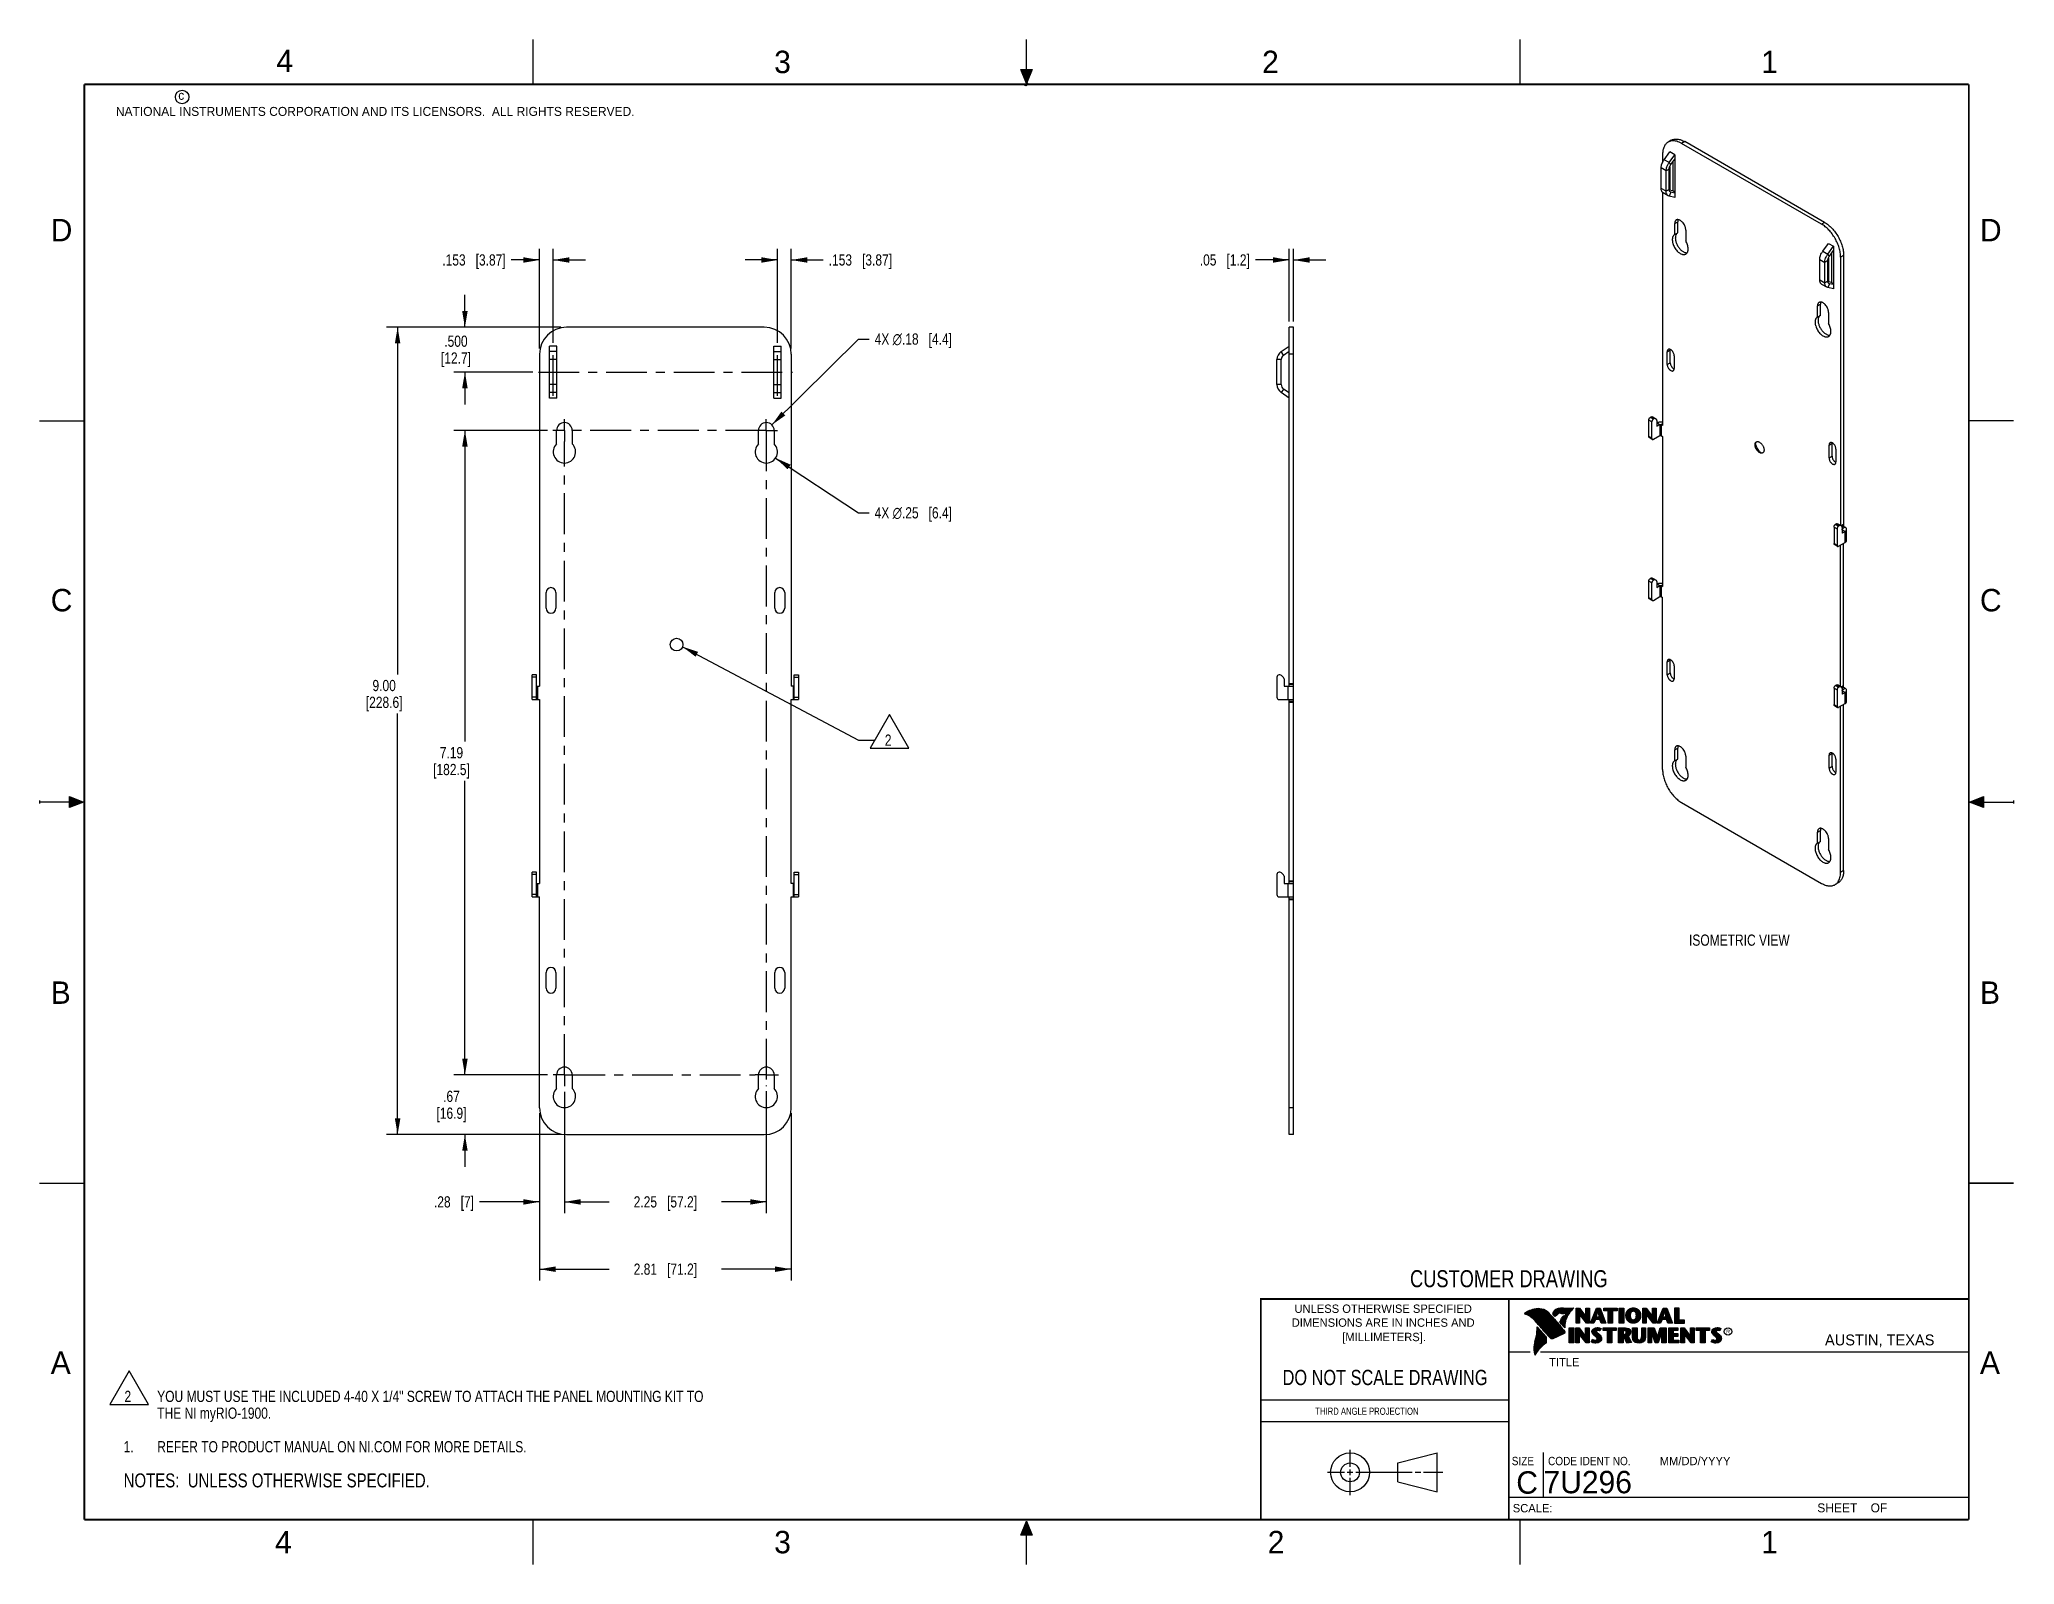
# Model space of a CAD drawing. Header units: inches. Extents: x 0 to 22, y 0 to 17.
import ezdxf

# ---------------------------------------------------------------- set-up
doc = ezdxf.new("R2010")
doc.units = ezdxf.units.IN
doc.header["$LTSCALE"] = 1.21
doc.header["$MEASUREMENT"] = 0
doc.linetypes.add('CENTER', pattern=[0.6, 0.375, -0.075, 0.075, -0.075])
doc.layers.get('0').update_dxf_attribs({"linetype": 'CONTINUOUS'})
for name, color, linetype in [('02___PRT_ALL_AXES', 7, 'CONTINUOUS'), ('DETAIL', 7, 'CONTINUOUS'), ('DIMENSIONS', 7, 'CONTINUOUS')]:
    doc.layers.add(name, color=color, linetype=linetype)
doc.styles.get("Standard").update_dxf_attribs({"font": 'txt', "width": 0.8})
doc.styles.add('TEXTSTYLE_2', font='txt')
doc.styles.add('TEXTSTYLE_3', font='txt', dxfattribs={"width": 0.9})
doc.dimstyles.new('DIMSTYLE_1', dxfattribs={"dimtxt": 0.125, "dimasz": 0.18, "dimexe": 0.18, "dimexo": 0.0625, "dimgap": 0.09, "dimtad": 0, "dimtih": 1, "dimtoh": 1, "dimzin": 4, "dimdsep": 46, "dimtxsty": 'STANDARD', "dimblk": '_FILLED', "dimblk1": '_FILLED', "dimblk2": '_FILLED', "dimcen": 0.09, "dimadec": 0, "dimazin": 0, "dimtp": 0.01, "dimtm": 0.01, "dimtfac": 1, "dimtofl": 0, "dimtmove": 0, "dimatfit": 3, "dimldrblk": '_FILLED', "dimfxl": 1, "dimtolj": 1, "dimtzin": 4, "dimarcsym": 0})
doc.dimstyles.new('DIMSTYLE_2', dxfattribs={"dimtxt": 0.125, "dimasz": 0.18, "dimexe": 0.18, "dimexo": 0.0625, "dimgap": 0.09, "dimtad": 0, "dimtih": 1, "dimtoh": 1, "dimzin": 4, "dimdsep": 46, "dimtxsty": 'STANDARD', "dimblk": '_FILLED', "dimblk1": '_FILLED', "dimblk2": '_FILLED', "dimcen": 0.09, "dimadec": 0, "dimazin": 0, "dimtp": 0.02, "dimtm": 0.02, "dimtfac": 1, "dimtofl": 0, "dimtmove": 0, "dimatfit": 3, "dimldrblk": '_FILLED', "dimfxl": 1, "dimtolj": 1, "dimtzin": 4, "dimarcsym": 0})
doc.dimstyles.new('DIMSTYLE_3', dxfattribs={"dimtxt": 0.125, "dimasz": 0.18, "dimexe": 0.18, "dimexo": 0.0625, "dimgap": 0.09, "dimtad": 0, "dimtih": 1, "dimtoh": 1, "dimzin": 4, "dimdsep": 46, "dimtxsty": 'STANDARD', "dimblk": '_FILLED', "dimblk1": '_FILLED', "dimblk2": '_FILLED', "dimcen": 0.09, "dimadec": 0, "dimazin": 0, "dimtp": 0.02, "dimtm": 0.02, "dimtfac": 1, "dimtofl": 0, "dimtmove": 0, "dimatfit": 3, "dimldrblk": '_FILLED', "dimfxl": 1, "dimtolj": 1, "dimtzin": 4, "dimarcsym": 0})
doc.dimstyles.new('DIMSTYLE_4', dxfattribs={"dimtxt": 0.125, "dimasz": 0.18, "dimexe": 0.18, "dimexo": 0.0625, "dimgap": 0.09, "dimtad": 0, "dimtih": 1, "dimtoh": 1, "dimdec": 3, "dimzin": 4, "dimdsep": 46, "dimtxsty": 'STANDARD', "dimblk": '_FILLED', "dimblk1": '_FILLED', "dimblk2": '_FILLED', "dimcen": 0.09, "dimadec": 0, "dimazin": 0, "dimtp": 0.01, "dimtm": 0.01, "dimtfac": 1, "dimtdec": 3, "dimtofl": 0, "dimtmove": 0, "dimatfit": 3, "dimldrblk": '_FILLED', "dimfxl": 1, "dimtolj": 1, "dimtzin": 4, "dimarcsym": 0})
doc.dimstyles.get("Standard").update_dxf_attribs({"dimtxt": 0.125, "dimasz": 0.18, "dimexe": 0.18, "dimexo": 0.0625, "dimgap": 0.09, "dimtad": 0, "dimtih": 1, "dimtoh": 1, "dimdec": 3, "dimzin": 4, "dimdsep": 46, "dimtxsty": 'STANDARD', "dimblk": '_FILLED', "dimblk1": '_FILLED', "dimblk2": '_FILLED', "dimcen": 0.09, "dimadec": 0, "dimazin": 0, "dimtol": 1, "dimtp": 0.01, "dimtm": 0.01, "dimtfac": 1, "dimtdec": 3, "dimtofl": 0, "dimtmove": 0, "dimatfit": 3, "dimldrblk": '_FILLED', "dimfxl": 1, "dimtolj": 1, "dimtzin": 4, "dimarcsym": 0})

msp = doc.modelspace()

# ---------------------------------------------------------------- texts
at = {"color": 2, "linetype": 'CONTINUOUS', "line_spacing_factor": 0.9}
for s, insert, char_height, width, attachment_point, style in [('4', (2.64, 16.8869), 0.25, 0.25, 1, 'TEXTSTYLE_2'), ('3', (8.1875, 16.875), 0.25, 0.25, 1, 'TEXTSTYLE_2'), ('2', (13.625, 16.875), 0.25, 0.25, 1, 'TEXTSTYLE_2'), ('1', (19.1875, 16.875), 0.25, 0.25, 1, 'TEXTSTYLE_2'), ('c', (1.5463, 16.428), 0.1, 0.1, 1, 'TEXTSTYLE_2'), ('NATIONAL INSTRUMENTS CORPORATION AND ITS LICENSORS.  ALL RIGHTS RESERVED.', (0.851, 16.2482), 0.1, 7.3, 1, 'TEXTSTYLE_2'), ('D', (0.125, 15), 0.25, 0.25, 1, 'TEXTSTYLE_2'), ('D', (21.625, 15), 0.25, 0.25, 1, 'TEXTSTYLE_2'), ('C', (0.125, 10.875), 0.25, 0.25, 1, 'TEXTSTYLE_2'), ('C', (21.625, 10.875), 0.25, 0.25, 1, 'TEXTSTYLE_2'), ('B', (0.125, 6.5), 0.25, 0.25, 1, 'TEXTSTYLE_2'), ('B', (21.625, 6.5), 0.25, 0.25, 1, 'TEXTSTYLE_2'), ('UNLESS OTHERWISE SPECIFIED', (14.9742, 2.8979), 0.093, 2.418, 2, 'TEXTSTYLE_2'), ('DIMENSIONS ARE IN INCHES AND', (14.9742, 2.7431), 0.093, 2.604, 2, 'TEXTSTYLE_2'), ('[MILLIMETERS].', (14.9844, 2.5829), 0.093, 1.302, 2, 'TEXTSTYLE_2'), ('R', (18.7972, 2.6166), 0.0418, 0.041753, 1, 'TEXTSTYLE_2'), ('AUSTIN, TEXAS', (19.898, 2.5642), 0.121576, 1.580488, 1, 'TEXTSTYLE_2'), ('A', (0.125, 2.375), 0.25, 0.25, 1, 'TEXTSTYLE_2'), ('TITLE', (16.8235, 2.303), 0.093, 0.465, 1, 'TEXTSTYLE_2'), ('A', (21.625, 2.375), 0.25, 0.25, 1, 'TEXTSTYLE_2'), ('SIZE', (16.407, 1.2002), 0.093, 0.3348, 1, 'TEXTSTYLE_3'), ('CODE IDENT NO.', (16.8114, 1.2002), 0.093, 1.1718, 1, 'TEXTSTYLE_3'), ('MM/DD/YYYY', (18.0565, 1.2002), 0.093, 0.93, 1, 'TEXTSTYLE_2'), ('SCALE:', (16.4187, 0.6745), 0.093, 0.558, 1, 'TEXTSTYLE_2'), ('SHEET    OF', (19.8121, 0.6815), 0.1, 1.1, 1, 'TEXTSTYLE_2'), ('4', (2.625, 0.375), 0.25, 0.25, 1, 'TEXTSTYLE_2'), ('3', (8.1875, 0.375), 0.25, 0.25, 1, 'TEXTSTYLE_2'), ('2', (13.6875, 0.375), 0.25, 0.25, 1, 'TEXTSTYLE_2'), ('1', (19.1875, 0.375), 0.25, 0.25, 1, 'TEXTSTYLE_2')]:
    msp.add_mtext(s, dxfattribs=dict(at, insert=insert, char_height=char_height, width=width, attachment_point=attachment_point, style=style))
at = {"color": 7, "linetype": 'CONTINUOUS', "attachment_point": 2, "line_spacing_factor": 0.9}
for s, insert, char_height, width in [('CUSTOMER DRAWING', (16.3742, 3.2811), 0.19, 2.432), ('DO NOT SCALE DRAWING', (14.9953, 2.1698), 0.17, 2.72)]:
    msp.add_mtext(s, dxfattribs=dict(at, insert=insert, char_height=char_height, width=width))
at = {"color": 2, "linetype": 'CONTINUOUS', "insert": (14.2178, 1.7486), "char_height": 0.08, "width": 1.408, "attachment_point": 1, "line_spacing_factor": 0.9}
msp.add_mtext('THIRD ANGLE PROJECTION', dxfattribs=at)
at = {"color": 7, "linetype": 'CONTINUOUS', "char_height": 0.25, "line_spacing_factor": 0.9, "style": 'TEXTSTYLE_2'}
for s, insert, width, attachment_point in [('C', (16.5785, 1.0393), 0.25, 2), ('7U296', (16.7614, 1.0441), 1.25, 1)]:
    msp.add_mtext(s, dxfattribs=dict(at, insert=insert, width=width, attachment_point=attachment_point))
at = {"layer": 'DETAIL', "color": 2, "linetype": 'CONTINUOUS', "insert": (18.3828, 7.0227), "char_height": 0.125, "width": 1.4, "attachment_point": 1, "line_spacing_factor": 0.9}
msp.add_mtext('ISOMETRIC VIEW', dxfattribs=at)

# ---------------------------------------------------------------- blocks, each defined once
blk = doc.blocks.new('_FILLED')
at = {"color": 0, "linetype": 'BYBLOCK'}
blk.add_solid([(0, 0), (-1, 0.17), (-1, -0.17)], dxfattribs=at)
blk = doc.blocks.new('*D0')
at = {"layer": 'DIMENSIONS', "color": 2, "linetype": 'CONTINUOUS'}
for p, q in [((5.662, 12.642), (4.616, 12.642)), ((4.741, 12.642), (4.741, 9.175)), ((4.741, 5.457), (4.741, 8.737)), ((5.662, 5.457), (4.616, 5.457))]:
    blk.add_line(p, q, dxfattribs=at)
at = {"layer": 'DIMENSIONS', "color": 2, "linetype": 'CONTINUOUS', "xscale": 0.18, "yscale": 0.18, "zscale": 0.18}
for p, rotation in [((4.741, 12.642), 90), ((4.741, 5.457), 270)]:
    blk.add_blockref('_FILLED', p, dxfattribs=dict(at, rotation=rotation))
at = {"layer": 'DIMENSIONS', "color": 2, "linetype": 'CONTINUOUS', "insert": (4.591, 9.112), "char_height": 0.125, "width": 0.7, "attachment_point": 2, "line_spacing_factor": 0.9}
blk.add_mtext('7.19\\P[182.5]', dxfattribs=at)
blk = doc.blocks.new('*D1')
at = {"layer": 'DIMENSIONS', "color": 2, "linetype": 'CONTINUOUS'}
for p, q in [((5.81, 13.792), (3.866, 13.792)), ((3.991, 13.792), (3.991, 9.923)), ((3.991, 4.792), (3.991, 9.486)), ((5.81, 4.792), (3.866, 4.792))]:
    blk.add_line(p, q, dxfattribs=at)
at = {"layer": 'DIMENSIONS', "color": 2, "linetype": 'CONTINUOUS', "xscale": 0.18, "yscale": 0.18, "zscale": 0.18}
for p, rotation in [((3.991, 13.792), 90), ((3.991, 4.792), 270)]:
    blk.add_blockref('_FILLED', p, dxfattribs=dict(at, rotation=rotation))
at = {"layer": 'DIMENSIONS', "color": 2, "linetype": 'CONTINUOUS', "insert": (3.841, 9.861), "char_height": 0.125, "width": 0.7, "attachment_point": 2, "line_spacing_factor": 0.9}
blk.add_mtext('9.00\\P[228.6]', dxfattribs=at)
blk = doc.blocks.new('*D2')
at = {"layer": 'DIMENSIONS', "color": 2, "linetype": 'CONTINUOUS'}
for p, q in [((13.927, 14.542), (13.551, 14.542)), ((13.927, 13.855), (13.927, 14.667)), ((13.975, 13.855), (13.975, 14.667)), ((13.975, 14.542), (14.335, 14.542))]:
    blk.add_line(p, q, dxfattribs=at)
at = {"layer": 'DIMENSIONS', "color": 2, "linetype": 'CONTINUOUS', "xscale": 0.18, "yscale": 0.18, "zscale": 0.18}
blk.add_blockref('_FILLED', (13.927, 14.542), dxfattribs=at)
at = {"layer": 'DIMENSIONS', "color": 2, "linetype": 'CONTINUOUS', "xscale": 0.18, "yscale": 0.18, "zscale": 0.18, "rotation": 180}
blk.add_blockref('_FILLED', (13.975, 14.542), dxfattribs=at)
at = {"layer": 'DIMENSIONS', "color": 2, "linetype": 'CONTINUOUS', "insert": (13.488, 14.605), "char_height": 0.125, "width": 0.925, "attachment_point": 3, "line_spacing_factor": 0.9}
blk.add_mtext('.05{\\Ftxt.shx;\\W1.000000;\\H0.125000; }[1.2]', dxfattribs=at)
blk = doc.blocks.new('*D3')
at = {"layer": 'DIMENSIONS', "color": 2, "linetype": 'CONTINUOUS'}
for p, q in [((8.162, 12.704), (9.127, 13.661)), ((9.127, 13.661), (9.245, 13.661))]:
    blk.add_line(p, q, dxfattribs=at)
at = {"layer": 'DIMENSIONS', "color": 2, "linetype": 'CONTINUOUS', "xscale": 0.18, "yscale": 0.18, "zscale": 0.18, "rotation": 224.7479854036}
blk.add_blockref('_FILLED', (8.162, 12.704), dxfattribs=at)
at = {"layer": 'DIMENSIONS', "color": 2, "linetype": 'CONTINUOUS', "insert": (9.307, 13.723), "char_height": 0.125, "width": 1.39167, "attachment_point": 1, "line_spacing_factor": 0.9}
blk.add_mtext('4X \\Fgdt;{\\Fgdt;n}\\Ftxt;.18{\\Ftxt.shx;\\W1.000000;\\H0.125000; }[4.4]', dxfattribs=at)
blk = doc.blocks.new('*D4')
at = {"layer": 'DIMENSIONS', "color": 2, "linetype": 'CONTINUOUS'}
for p, q in [((8.204, 12.334), (9.127, 11.723)), ((9.127, 11.723), (9.245, 11.723))]:
    blk.add_line(p, q, dxfattribs=at)
at = {"layer": 'DIMENSIONS', "color": 2, "linetype": 'CONTINUOUS', "xscale": 0.18, "yscale": 0.18, "zscale": 0.18, "rotation": 146.5047400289}
blk.add_blockref('_FILLED', (8.204, 12.334), dxfattribs=at)
at = {"layer": 'DIMENSIONS', "color": 2, "linetype": 'CONTINUOUS', "insert": (9.307, 11.786), "char_height": 0.125, "width": 1.39167, "attachment_point": 1, "line_spacing_factor": 0.9}
blk.add_mtext('4X \\Fgdt;{\\Fgdt;n}\\Ftxt;.25{\\Ftxt.shx;\\W1.000000;\\H0.125000; }[6.4]', dxfattribs=at)
blk = doc.blocks.new('*D5')
at = {"layer": 'DIMENSIONS', "color": 2, "linetype": 'CONTINUOUS'}
for p, q in [((4.741, 5.457), (4.741, 5.817)), ((5.662, 5.457), (4.616, 5.457)), ((5.81, 4.792), (4.616, 4.792)), ((4.741, 4.792), (4.741, 4.432))]:
    blk.add_line(p, q, dxfattribs=at)
at = {"layer": 'DIMENSIONS', "color": 2, "linetype": 'CONTINUOUS', "xscale": 0.18, "yscale": 0.18, "zscale": 0.18}
for p, rotation in [((4.741, 5.457), 270), ((4.741, 4.792), 90)]:
    blk.add_blockref('_FILLED', p, dxfattribs=dict(at, rotation=rotation))
at = {"layer": 'DIMENSIONS', "color": 2, "linetype": 'CONTINUOUS', "insert": (4.591, 5.281), "char_height": 0.125, "width": 0.6, "attachment_point": 2, "line_spacing_factor": 0.9}
blk.add_mtext('.67\\P[16.9]', dxfattribs=at)
blk = doc.blocks.new('*D6')
at = {"layer": 'DIMENSIONS', "color": 2, "linetype": 'CONTINUOUS'}
for p, q in [((5.85, 5.27), (5.85, 3.917)), ((8.1, 5.278), (8.1, 3.917)), ((5.85, 4.042), (6.35, 4.042)), ((8.1, 4.042), (7.6, 4.042))]:
    blk.add_line(p, q, dxfattribs=at)
at = {"layer": 'DIMENSIONS', "color": 2, "linetype": 'CONTINUOUS', "xscale": 0.18, "yscale": 0.18, "zscale": 0.18, "rotation": 180}
blk.add_blockref('_FILLED', (5.85, 4.042), dxfattribs=at)
at = {"layer": 'DIMENSIONS', "color": 2, "linetype": 'CONTINUOUS', "xscale": 0.18, "yscale": 0.18, "zscale": 0.18}
blk.add_blockref('_FILLED', (8.1, 4.042), dxfattribs=at)
at = {"layer": 'DIMENSIONS', "color": 2, "linetype": 'CONTINUOUS', "insert": (6.975, 4.105), "char_height": 0.125, "width": 1.125, "attachment_point": 2, "line_spacing_factor": 0.9}
blk.add_mtext('2.25{\\Ftxt.shx;\\W1.000000;\\H0.125000; }[57.2]', dxfattribs=at)
blk = doc.blocks.new('*D7')
at = {"layer": 'DIMENSIONS', "color": 2, "linetype": 'CONTINUOUS'}
for p, q in [((5.85, 5.27), (5.85, 3.917)), ((5.572, 5.03), (5.572, 3.917)), ((5.572, 4.042), (4.905, 4.042)), ((5.85, 4.042), (6.21, 4.042))]:
    blk.add_line(p, q, dxfattribs=at)
at = {"layer": 'DIMENSIONS', "color": 2, "linetype": 'CONTINUOUS', "xscale": 0.18, "yscale": 0.18, "zscale": 0.18}
blk.add_blockref('_FILLED', (5.572, 4.042), dxfattribs=at)
at = {"layer": 'DIMENSIONS', "color": 2, "linetype": 'CONTINUOUS', "xscale": 0.18, "yscale": 0.18, "zscale": 0.18, "rotation": 180}
blk.add_blockref('_FILLED', (5.85, 4.042), dxfattribs=at)
at = {"layer": 'DIMENSIONS', "color": 2, "linetype": 'CONTINUOUS', "insert": (4.842, 4.105), "char_height": 0.125, "width": 0.725, "attachment_point": 3, "line_spacing_factor": 0.9}
blk.add_mtext('.28{\\Ftxt.shx;\\W1.000000;\\H0.125000; }[7]', dxfattribs=at)
blk = doc.blocks.new('*D8')
at = {"layer": 'DIMENSIONS', "color": 2, "linetype": 'CONTINUOUS'}
for p, q in [((5.572, 5.03), (5.572, 3.167)), ((8.377, 5.03), (8.377, 3.167)), ((5.572, 3.292), (6.35, 3.292)), ((8.377, 3.292), (7.6, 3.292))]:
    blk.add_line(p, q, dxfattribs=at)
at = {"layer": 'DIMENSIONS', "color": 2, "linetype": 'CONTINUOUS', "xscale": 0.18, "yscale": 0.18, "zscale": 0.18, "rotation": 180}
blk.add_blockref('_FILLED', (5.572, 3.292), dxfattribs=at)
at = {"layer": 'DIMENSIONS', "color": 2, "linetype": 'CONTINUOUS', "xscale": 0.18, "yscale": 0.18, "zscale": 0.18}
blk.add_blockref('_FILLED', (8.377, 3.292), dxfattribs=at)
at = {"layer": 'DIMENSIONS', "color": 2, "linetype": 'CONTINUOUS', "insert": (6.975, 3.355), "char_height": 0.125, "width": 1.125, "attachment_point": 2, "line_spacing_factor": 0.9}
blk.add_mtext('2.81{\\Ftxt.shx;\\W1.000000;\\H0.125000; }[71.2]', dxfattribs=at)
blk = doc.blocks.new('*D9')
at = {"layer": 'DIMENSIONS', "color": 2, "linetype": 'CONTINUOUS'}
for p, q in [((5.572, 14.542), (5.257, 14.542)), ((5.572, 13.555), (5.572, 14.667)), ((5.725, 13.619), (5.725, 14.667)), ((5.725, 14.542), (6.085, 14.542))]:
    blk.add_line(p, q, dxfattribs=at)
at = {"layer": 'DIMENSIONS', "color": 2, "linetype": 'CONTINUOUS', "xscale": 0.18, "yscale": 0.18, "zscale": 0.18}
blk.add_blockref('_FILLED', (5.572, 14.542), dxfattribs=at)
at = {"layer": 'DIMENSIONS', "color": 2, "linetype": 'CONTINUOUS', "xscale": 0.18, "yscale": 0.18, "zscale": 0.18, "rotation": 180}
blk.add_blockref('_FILLED', (5.725, 14.542), dxfattribs=at)
at = {"layer": 'DIMENSIONS', "color": 2, "linetype": 'CONTINUOUS', "insert": (5.195, 14.605), "char_height": 0.125, "width": 1.125, "attachment_point": 3, "line_spacing_factor": 0.9}
blk.add_mtext('.153{\\Ftxt.shx;\\W1.000000;\\H0.125000; }[3.87]', dxfattribs=at)
blk = doc.blocks.new('*D10')
at = {"layer": 'DIMENSIONS', "color": 2, "linetype": 'CONTINUOUS'}
for p, q in [((8.225, 14.542), (7.865, 14.542)), ((8.225, 13.619), (8.225, 14.667)), ((8.377, 13.555), (8.377, 14.667)), ((8.377, 14.542), (8.732, 14.542))]:
    blk.add_line(p, q, dxfattribs=at)
at = {"layer": 'DIMENSIONS', "color": 2, "linetype": 'CONTINUOUS', "xscale": 0.18, "yscale": 0.18, "zscale": 0.18}
blk.add_blockref('_FILLED', (8.225, 14.542), dxfattribs=at)
at = {"layer": 'DIMENSIONS', "color": 2, "linetype": 'CONTINUOUS', "xscale": 0.18, "yscale": 0.18, "zscale": 0.18, "rotation": 180}
blk.add_blockref('_FILLED', (8.377, 14.542), dxfattribs=at)
at = {"layer": 'DIMENSIONS', "color": 2, "linetype": 'CONTINUOUS', "insert": (8.795, 14.605), "char_height": 0.125, "width": 1.125, "attachment_point": 1, "line_spacing_factor": 0.9}
blk.add_mtext('.153{\\Ftxt.shx;\\W1.000000;\\H0.125000; }[3.87]', dxfattribs=at)
blk = doc.blocks.new('*D11')
at = {"layer": 'DIMENSIONS', "color": 2, "linetype": 'CONTINUOUS'}
for p, q in [((4.741, 13.792), (4.741, 14.152)), ((5.81, 13.792), (4.616, 13.792)), ((5.498, 13.292), (4.616, 13.292)), ((4.741, 13.292), (4.741, 12.932))]:
    blk.add_line(p, q, dxfattribs=at)
at = {"layer": 'DIMENSIONS', "color": 2, "linetype": 'CONTINUOUS', "xscale": 0.18, "yscale": 0.18, "zscale": 0.18}
for p, rotation in [((4.741, 13.792), 270), ((4.741, 13.292), 90)]:
    blk.add_blockref('_FILLED', p, dxfattribs=dict(at, rotation=rotation))
at = {"layer": 'DIMENSIONS', "color": 2, "linetype": 'CONTINUOUS', "insert": (4.641, 13.699), "char_height": 0.125, "width": 0.6, "attachment_point": 2, "line_spacing_factor": 0.9}
blk.add_mtext('.500\\P[12.7]', dxfattribs=at)
blk = doc.blocks.new('NOTES_HEADER_BL0', base_point=(3.1215, 0.9375))
at = {"layer": 'DETAIL', "color": 2, "linetype": 'CONTINUOUS', "width": 0.8}
blk.add_text('NOTES:  UNLESS OTHERWISE SPECIFIED.', height=0.156, dxfattribs=at).set_placement((0.9375, 0.8595))
blk = doc.blocks.new('CUSTOM_NOTE_BL1', base_point=(3.675, 1.312))
at = {"layer": 'DETAIL', "color": 2, "linetype": 'CONTINUOUS', "width": 0.8}
for s, p in [('1.', (0.938, 1.25)), ('REFER TO PRODUCT MANUAL ON NI.COM FOR MORE DETAILS.', (1.312, 1.25))]:
    blk.add_text(s, height=0.125, dxfattribs=at).set_placement(p)
blk = doc.blocks.new('CUSTOM_NOTE_BL2', base_point=(4.998, 1.892))
at = {"layer": 'DETAIL', "color": 2, "linetype": 'CONTINUOUS'}
for p, q in [((0.999, 2.159), (0.783, 1.784)), ((1.215, 1.784), (0.999, 2.159)), ((0.783, 1.784), (1.215, 1.784))]:
    blk.add_line(p, q, dxfattribs=at)
at = {"layer": 'DETAIL', "color": 2, "linetype": 'CONTINUOUS', "width": 0.8}
for s, p in [('2', (0.947, 1.812)), ('YOU MUST USE THE INCLUDED 4-40 X 1/4" SCREW TO ATTACH THE PANEL MOUNTING KIT TO', (1.312, 1.812)), ('THE NI myRIO-1900.', (1.312, 1.625))]:
    blk.add_text(s, height=0.125, dxfattribs=at).set_placement(p)
blk = doc.blocks.new('FLAG_TRIANGLE_BL3', base_point=(9.407, 9.286))
at = {"layer": 'DETAIL', "color": 2, "linetype": 'CONTINUOUS'}
for p, q in [((9.471, 9.474), (9.255, 9.099)), ((9.688, 9.099), (9.471, 9.474)), ((9.127, 9.19), (9.307, 9.19)), ((9.255, 9.099), (9.688, 9.099))]:
    blk.add_line(p, q, dxfattribs=at)
at = {"layer": 'DETAIL', "color": 2, "linetype": 'CONTINUOUS', "width": 0.8}
blk.add_text('2', height=0.125, dxfattribs=at).set_placement((9.42, 9.127))

# ---------------------------------------------------------------- dimensions: what is measured, and where the dimension line sits
at = {"layer": 'DIMENSIONS', "color": 2, "linetype": 'CONTINUOUS'}
for base, p1, p2, dimstyle, picture, middle in [((5.7249264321, 14.5423617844), (5.5724264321, 13.5548617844), (5.7249264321, 13.6193995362), 'DIMSTYLE_4', '*D9', (4.3824242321, 14.5423617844)), ((13.9745, 14.5424), (13.9267, 13.8549), (13.9745, 13.8549), 'DIMSTYLE_2', '*D2', (12.8256, 14.5424)), ((8.0999, 4.0424), (5.8499, 5.2698), (8.0999, 5.2777), 'DIMSTYLE_1', '*D6', (6.8499, 4.0424))]:
    dim = msp.add_linear_dim(base=base, p1=p1, p2=p2, dimstyle=dimstyle, dxfattribs=at)
    dim.commit()
    dim.dimension.update_dxf_attribs({"geometry": picture, "text_midpoint": middle, "dimtype": 160})
for base, p1, p2, angle, dimstyle, picture, middle in [((8.2249264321, 14.5423617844), (8.3774264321, 13.5548617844), (8.2249264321, 13.6193995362), 180, 'DIMSTYLE_4', '*D10', (9.35723972, 14.5423617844)), ((4.741, 13.2924), (5.8099, 13.7924), (5.4979, 13.2924), 270, 'DIMSTYLE_4', '*D11', (4.616, 13.5424)), ((3.991, 4.7924), (5.8099, 13.7924), (5.8099, 4.7924), 270, 'DIMSTYLE_1', '*D1', (3.866, 9.7045)), ((4.7410264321, 5.4573617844), (5.6623264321, 12.6423617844), (5.6623264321, 5.4573617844), 270, 'DIMSTYLE_1', '*D0', (4.6160264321, 8.9561117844)), ((4.7410264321, 5.4573617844), (5.8099264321, 4.7923617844), (5.6623264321, 5.4573617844), 90, 'DIMSTYLE_1', '*D5', (4.6410264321, 5.1248617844)), ((5.5724, 4.0424), (5.8499, 5.2698), (5.5724, 5.0299), 180, 'DIMSTYLE_1', '*D7', (4.2799, 4.0424)), ((5.5724264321, 3.2923617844), (8.3774264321, 5.0298617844), (5.5724264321, 5.0298617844), 180, 'DIMSTYLE_1', '*D8', (6.8499264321, 3.2923617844))]:
    dim = msp.add_linear_dim(base=base, p1=p1, p2=p2, angle=angle, dimstyle=dimstyle, dxfattribs=at)
    dim.commit()
    dim.dimension.update_dxf_attribs({"geometry": picture, "text_midpoint": middle, "dimtype": 160})
for p1, p2, picture, middle in [((8.1620698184, 12.7039608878), (8.0377830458, 12.5807626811), '*D3', (10.0032597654, 13.6608624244)), ((8.2042, 12.3341), (7.9957, 12.4721), '*D4', (10.0033, 11.7231))]:
    dim = msp.add_diameter_dim_2p(p1=p1, p2=p2, text='4X <>', dimstyle='DIMSTYLE_3', dxfattribs=at)
    dim.commit()
    dim.dimension.update_dxf_attribs({"geometry": picture, "text_midpoint": middle, "dimtype": 163})

# ---------------------------------------------------------------- hatches: boundary and pattern name
at = {"linetype": 'CONTINUOUS'}
for points in [[(11, 16.51), (10.9375, 16.6663), (11.0625, 16.6663)], [(0.3337, 8.5625), (0.49, 8.5), (0.3337, 8.4375)], [(21.6663, 8.5625), (21.6663, 8.4375), (21.51, 8.5)], [(10.9375, 0.3287), (11, 0.485), (11.0625, 0.3287)]]:
    msp.add_hatch(color=2, dxfattribs=at).paths.add_polyline_path(points)

# ---------------------------------------------------------------- linework, layer by layer
at = {"color": 2, "linetype": 'CONTINUOUS'}
for p, q in [((5.5, 16.5), (5.5, 17)), ((11, 16.485), (11, 17)), ((16.5, 16.5), (16.5, 17)), ((11, 16.51), (10.9375, 16.6663)), ((10.9375, 16.6663), (11.0625, 16.6663)), ((11.015, 16.515), (10.985, 16.485)), ((10.985, 16.485), (11, 16.515)), ((11.0625, 16.6663), (11, 16.51)), ((11, 16.485), (11.015, 16.515)), ((0, 12.75), (0.5, 12.75)), ((22, 12.75), (21.5, 12.75)), ((0, 8.515), (0, 8.485)), ((0.49, 8.5), (0, 8.5)), ((0.3337, 8.4375), (0.3337, 8.5625)), ((0.3337, 8.5625), (0.49, 8.5)), ((0.49, 8.5), (0.3337, 8.4375)), ((21.51, 8.5), (21.6663, 8.5625)), ((21.51, 8.5), (22, 8.5)), ((21.6663, 8.4375), (21.51, 8.5)), ((21.6663, 8.5625), (21.6663, 8.4375)), ((22, 8.515), (22, 8.485)), ((0, 4.25), (0.5, 4.25)), ((16.375, 2.96), (21.5, 2.96)), ((16.5578, 2.796), (16.5578, 2.7989)), ((16.5646, 2.7936), (16.5646, 2.8033)), ((16.5714, 2.7909), (16.5714, 2.8075)), ((16.5782, 2.788), (16.5782, 2.8116)), ((16.5851, 2.7849), (16.5851, 2.8154)), ((16.5919, 2.7815), (16.5919, 2.819)), ((16.5987, 2.7778), (16.5987, 2.8221)), ((16.6055, 2.7738), (16.6055, 2.8249)), ((16.6124, 2.7696), (16.6124, 2.8276)), ((16.6192, 2.765), (16.6192, 2.8301)), ((16.626, 2.7601), (16.626, 2.8325)), ((16.6329, 2.7549), (16.6329, 2.8347)), ((16.6397, 2.7492), (16.6397, 2.8367)), ((16.6465, 2.7431), (16.6465, 2.8386)), ((16.6533, 2.7366), (16.6533, 2.8403)), ((16.6602, 2.7295), (16.6602, 2.8419)), ((16.667, 2.7221), (16.667, 2.8435)), ((16.6738, 2.7146), (16.6738, 2.8449)), ((16.6806, 2.707), (16.6806, 2.8459)), ((16.6875, 2.6995), (16.6875, 2.8467)), ((16.7939, 2.533), (16.6919, 2.6489)), ((16.6943, 2.6918), (16.6943, 2.8472)), ((16.7011, 2.6841), (16.7011, 2.8474)), ((16.708, 2.6764), (16.708, 2.8474)), ((16.7148, 2.6685), (16.7148, 2.847)), ((16.7216, 2.6607), (16.7216, 2.8465)), ((16.7284, 2.6527), (16.7284, 2.8456)), ((16.7353, 2.6447), (16.7353, 2.8445)), ((16.7421, 2.6366), (16.7421, 2.8431)), ((16.7489, 2.6285), (16.7489, 2.8417)), ((16.7557, 2.6204), (16.7557, 2.84)), ((16.7626, 2.6125), (16.7626, 2.8378)), ((16.7694, 2.6046), (16.7694, 2.8352)), ((16.7762, 2.5968), (16.7762, 2.8321)), ((16.7831, 2.5891), (16.7831, 2.8284)), ((16.7899, 2.5815), (16.7899, 2.8242)), ((16.7967, 2.5739), (16.7967, 2.8193)), ((16.8035, 2.5665), (16.8035, 2.8136)), ((16.8104, 2.5591), (16.8104, 2.807)), ((16.8172, 2.5519), (16.8172, 2.7996)), ((16.824, 2.5447), (16.824, 2.7924)), ((16.8308, 2.5375), (16.8308, 2.7853)), ((16.8377, 2.5314), (16.8377, 2.7781)), ((16.8445, 2.5262), (16.8445, 2.7709)), ((16.8513, 2.523), (16.8513, 2.7637)), ((16.8581, 2.5224), (16.8581, 2.7565)), ((16.8864, 2.7664), (16.8632, 2.7937)), ((16.865, 2.5241), (16.865, 2.7493)), ((16.8877, 2.7723), (16.8682, 2.7952)), ((16.8718, 2.791), (16.8718, 2.8085)), ((16.8718, 2.527), (16.8718, 2.7421)), ((16.8786, 2.783), (16.8786, 2.8206)), ((16.8786, 2.5298), (16.8786, 2.7348)), ((16.8855, 2.7749), (16.8855, 2.8281)), ((16.8855, 2.5327), (16.8855, 2.727)), ((16.8923, 2.7747), (16.8923, 2.8335)), ((16.8923, 2.5356), (16.8923, 2.7187)), ((16.8991, 2.7788), (16.8991, 2.8375)), ((16.8991, 2.5385), (16.8991, 2.7104)), ((16.9059, 2.7837), (16.9059, 2.8408)), ((16.9059, 2.5415), (16.9059, 2.7022)), ((16.9128, 2.7896), (16.9128, 2.8436)), ((16.9128, 2.5446), (16.9128, 2.6939)), ((16.9196, 2.7966), (16.9196, 2.8459)), ((16.9196, 2.5477), (16.9196, 2.6856)), ((16.9264, 2.8018), (16.9264, 2.8477)), ((16.9264, 2.5508), (16.9264, 2.6774)), ((16.9332, 2.8053), (16.9332, 2.849)), ((16.9332, 2.554), (16.9332, 2.6691)), ((16.9401, 2.8077), (16.9401, 2.8499)), ((16.9401, 2.5573), (16.9401, 2.6608)), ((16.9616, 2.6797), (16.9434, 2.7005)), ((16.9469, 2.8082), (16.9469, 2.8509)), ((16.9469, 2.5606), (16.9469, 2.6526)), ((16.9653, 2.6828), (16.9492, 2.7013)), ((16.9537, 2.8069), (16.9537, 2.8518)), ((16.9537, 2.696), (16.9537, 2.7109)), ((16.9537, 2.5639), (16.9537, 2.6443)), ((16.9606, 2.8048), (16.9606, 2.8525)), ((16.9606, 2.6882), (16.9606, 2.7266)), ((16.9674, 2.8034), (16.9674, 2.8531)), ((16.9674, 2.6802), (16.9674, 2.7444)), ((16.9742, 2.8027), (16.9742, 2.8536)), ((16.9742, 2.672), (16.9742, 2.7568)), ((16.981, 2.8023), (16.981, 2.854)), ((16.981, 2.664), (16.981, 2.7634)), ((16.9838, 2.8589), (17.0997, 2.8607)), ((16.9839, 2.8541), (17.087, 2.8557)), ((16.9879, 2.802), (16.9879, 2.8542)), ((16.9879, 2.6563), (16.9879, 2.7665)), ((16.999, 2.637), (16.9946, 2.6418)), ((16.9947, 2.8019), (16.9947, 2.8543)), ((16.9947, 2.6748), (16.9947, 2.7683)), ((17.0015, 2.8005), (17.0015, 2.8544)), ((17.0015, 2.7195), (17.0015, 2.7694)), ((17.0083, 2.7963), (17.0083, 2.8545)), ((17.0083, 2.7388), (17.0083, 2.7698)), ((17.0152, 2.755), (17.0152, 2.8546)), ((17.022, 2.7691), (17.022, 2.8547)), ((17.0288, 2.7817), (17.0288, 2.8548)), ((17.0357, 2.7931), (17.0357, 2.8549)), ((17.0425, 2.8035), (17.0425, 2.855)), ((17.0493, 2.8131), (17.0493, 2.8551)), ((17.0561, 2.822), (17.0561, 2.8552)), ((17.063, 2.8303), (17.063, 2.8553)), ((17.0698, 2.8381), (17.0698, 2.8554)), ((17.0766, 2.8454), (17.0766, 2.8555)), ((17.1243, 2.8592), (17.1609, 2.8592)), ((17.1243, 2.6915), (17.1243, 2.8592)), ((17.1637, 2.6915), (17.1243, 2.6915)), ((17.1291, 2.8543), (17.1585, 2.8543)), ((17.1291, 2.6963), (17.1291, 2.8543)), ((17.1589, 2.6963), (17.1291, 2.6963)), ((17.1381, 2.6963), (17.1381, 2.8543)), ((17.1447, 2.6963), (17.1447, 2.8543)), ((17.1514, 2.6963), (17.1514, 2.8543)), ((17.1589, 2.8042), (17.1581, 2.8543)), ((17.1585, 2.8543), (17.2383, 2.7492)), ((17.2418, 2.6963), (17.1589, 2.8042)), ((17.1589, 2.8042), (17.1589, 2.6963)), ((17.1609, 2.8592), (17.2334, 2.7636)), ((17.2395, 2.6915), (17.1637, 2.7899)), ((17.1637, 2.7899), (17.1637, 2.6915)), ((17.1648, 2.7965), (17.1648, 2.8461)), ((17.1714, 2.7879), (17.1714, 2.8373)), ((17.1781, 2.7792), (17.1781, 2.8285)), ((17.1848, 2.7705), (17.1848, 2.8197)), ((17.1915, 2.7618), (17.1915, 2.8109)), ((17.1981, 2.7531), (17.1981, 2.8021)), ((17.2048, 2.7445), (17.2048, 2.7933)), ((17.2115, 2.7358), (17.2115, 2.7845)), ((17.2182, 2.7271), (17.2182, 2.7757)), ((17.2248, 2.7184), (17.2248, 2.7669)), ((17.2315, 2.7098), (17.2315, 2.7581)), ((17.2334, 2.8592), (17.2732, 2.8592)), ((17.2334, 2.7636), (17.2334, 2.8592)), ((17.2382, 2.7011), (17.2383, 2.7492)), ((17.2383, 2.8543), (17.2684, 2.8543)), ((17.2383, 2.7492), (17.2383, 2.8543)), ((17.2732, 2.6915), (17.2395, 2.6915)), ((17.2684, 2.6963), (17.2418, 2.6963)), ((17.2449, 2.6963), (17.2449, 2.8543)), ((17.2515, 2.6963), (17.2515, 2.8543)), ((17.2582, 2.6963), (17.2582, 2.8543)), ((17.2649, 2.6963), (17.2649, 2.8543)), ((17.2684, 2.8543), (17.2684, 2.6963)), ((17.2732, 2.8592), (17.2732, 2.6915)), ((17.2831, 2.6915), (17.3516, 2.8591)), ((17.3228, 2.6915), (17.2831, 2.6915)), ((17.2903, 2.6964), (17.3548, 2.8542)), ((17.3195, 2.6964), (17.2903, 2.6964)), ((17.2983, 2.6964), (17.2983, 2.7158)), ((17.3049, 2.6964), (17.3049, 2.7322)), ((17.3116, 2.6964), (17.3116, 2.7485)), ((17.3183, 2.6964), (17.3183, 2.7648)), ((17.3356, 2.7364), (17.3195, 2.6964)), ((17.3388, 2.7316), (17.3228, 2.6915)), ((17.325, 2.7101), (17.325, 2.7812)), ((17.3316, 2.7267), (17.3316, 2.7975)), ((17.394, 2.7364), (17.3356, 2.7364)), ((17.3383, 2.7364), (17.3383, 2.8138)), ((17.3905, 2.7316), (17.3388, 2.7316)), ((17.3409, 2.7533), (17.3624, 2.8228)), ((17.389, 2.7533), (17.3409, 2.7533)), ((17.345, 2.7666), (17.345, 2.8302)), ((17.345, 2.7364), (17.345, 2.7533)), ((17.3475, 2.7581), (17.3659, 2.8179)), ((17.3827, 2.7581), (17.3475, 2.7581)), ((17.3516, 2.8591), (17.3938, 2.8591)), ((17.3517, 2.7882), (17.3517, 2.8465)), ((17.3517, 2.7364), (17.3517, 2.7533)), ((17.3548, 2.8542), (17.3905, 2.8542)), ((17.3583, 2.8098), (17.3583, 2.8542)), ((17.3583, 2.7364), (17.3583, 2.7533)), ((17.3624, 2.8228), (17.3701, 2.8228)), ((17.365, 2.8228), (17.365, 2.8542)), ((17.365, 2.7364), (17.365, 2.7533)), ((17.3659, 2.8179), (17.3664, 2.8179)), ((17.3664, 2.8179), (17.3827, 2.7581)), ((17.3701, 2.8228), (17.389, 2.7533)), ((17.3717, 2.817), (17.3717, 2.8542)), ((17.3717, 2.7364), (17.3717, 2.7533)), ((17.3784, 2.7925), (17.3784, 2.8542)), ((17.3784, 2.7364), (17.3784, 2.7533)), ((17.385, 2.7679), (17.385, 2.8542)), ((17.385, 2.7364), (17.385, 2.7533)), ((17.3905, 2.8542), (17.4504, 2.6964)), ((17.4039, 2.6915), (17.3905, 2.7316)), ((17.3917, 2.7364), (17.3917, 2.851)), ((17.3938, 2.8591), (17.4574, 2.6915)), ((17.4074, 2.6964), (17.394, 2.7364)), ((17.3984, 2.7232), (17.3984, 2.8334)), ((17.4574, 2.6915), (17.4039, 2.6915)), ((17.4051, 2.7034), (17.4051, 2.8158)), ((17.4504, 2.6964), (17.4074, 2.6964)), ((17.4118, 2.6964), (17.4118, 2.7982)), ((17.4184, 2.6964), (17.4184, 2.7806)), ((17.4251, 2.6964), (17.4251, 2.763)), ((17.4318, 2.6964), (17.4318, 2.7455)), ((17.4327, 2.8591), (17.5802, 2.8591)), ((17.4327, 2.8278), (17.4327, 2.8591)), ((17.481, 2.8278), (17.4327, 2.8278)), ((17.4375, 2.8542), (17.5753, 2.8542)), ((17.4375, 2.8327), (17.4375, 2.8542)), ((17.4859, 2.8327), (17.4375, 2.8327)), ((17.4385, 2.6964), (17.4385, 2.7279)), ((17.4451, 2.8327), (17.4451, 2.8542)), ((17.4451, 2.6964), (17.4451, 2.7103)), ((17.4518, 2.8327), (17.4518, 2.8542)), ((17.4585, 2.8327), (17.4585, 2.8542)), ((17.4652, 2.8327), (17.4652, 2.8542)), ((17.4718, 2.8327), (17.4718, 2.8542)), ((17.4785, 2.8327), (17.4785, 2.8542)), ((17.481, 2.6915), (17.481, 2.8278)), ((17.5318, 2.6915), (17.481, 2.6915)), ((17.4859, 2.8327), (17.4852, 2.8542)), ((17.4859, 2.6964), (17.4859, 2.8327)), ((17.5269, 2.6964), (17.4859, 2.6964)), ((17.4919, 2.6964), (17.4919, 2.8542)), ((17.4985, 2.6964), (17.4985, 2.8542)), ((17.5052, 2.6964), (17.5052, 2.8542)), ((17.5119, 2.6964), (17.5119, 2.8542)), ((17.5186, 2.6964), (17.5186, 2.8542)), ((17.5269, 2.8327), (17.5252, 2.8542)), ((17.5753, 2.8327), (17.5269, 2.8327)), ((17.5269, 2.8327), (17.5269, 2.6964)), ((17.5802, 2.8278), (17.5318, 2.8278)), ((17.5318, 2.8278), (17.5318, 2.6915)), ((17.5319, 2.8327), (17.5319, 2.8542)), ((17.5386, 2.8327), (17.5386, 2.8542)), ((17.5453, 2.8327), (17.5453, 2.8542)), ((17.5519, 2.8327), (17.5519, 2.8542)), ((17.5586, 2.8327), (17.5586, 2.8542)), ((17.5653, 2.8327), (17.5653, 2.8542)), ((17.572, 2.8327), (17.572, 2.8542)), ((17.5753, 2.8542), (17.5753, 2.8327)), ((17.5802, 2.8591), (17.5802, 2.8278)), ((17.6059, 2.8591), (17.6565, 2.8591)), ((17.6059, 2.6915), (17.6059, 2.8591)), ((17.6565, 2.6915), (17.6059, 2.6915)), ((17.6108, 2.8542), (17.6516, 2.8542)), ((17.6108, 2.6964), (17.6108, 2.8542)), ((17.6516, 2.6964), (17.6108, 2.6964)), ((17.6187, 2.6964), (17.6187, 2.8542)), ((17.6254, 2.6964), (17.6254, 2.8542)), ((17.632, 2.6964), (17.632, 2.8542)), ((17.6387, 2.6964), (17.6387, 2.8542)), ((17.6454, 2.6964), (17.6454, 2.8542)), ((17.6516, 2.8542), (17.6516, 2.6964)), ((17.6565, 2.8591), (17.6565, 2.6915)), ((17.6849, 2.7803), (17.6851, 2.7836)), ((17.6849, 2.7769), (17.6849, 2.7803)), ((17.6849, 2.7735), (17.6849, 2.7769)), ((17.6851, 2.7701), (17.6849, 2.7735)), ((17.6851, 2.7836), (17.6853, 2.7869)), ((17.6854, 2.7668), (17.6851, 2.7701)), ((17.6853, 2.7869), (17.6857, 2.7901)), ((17.6859, 2.7634), (17.6854, 2.7668)), ((17.6857, 2.7901), (17.6862, 2.7933)), ((17.6864, 2.76), (17.6859, 2.7634)), ((17.6862, 2.7933), (17.6868, 2.7964)), ((17.687, 2.7567), (17.6864, 2.76)), ((17.6868, 2.7964), (17.6876, 2.7995)), ((17.6878, 2.7535), (17.687, 2.7567)), ((17.6876, 2.7995), (17.6884, 2.8024)), ((17.6886, 2.7503), (17.6878, 2.7535)), ((17.6884, 2.8024), (17.6893, 2.8053)), ((17.6895, 2.7471), (17.6886, 2.7503)), ((17.6893, 2.8053), (17.6904, 2.8081)), ((17.6905, 2.7441), (17.6895, 2.7471)), ((17.6904, 2.8081), (17.6915, 2.8108)), ((17.6905, 2.7441), (17.6904, 2.8081)), ((17.6917, 2.7411), (17.6905, 2.7441)), ((17.6915, 2.8108), (17.6928, 2.8135)), ((17.6929, 2.7383), (17.6917, 2.7411)), ((17.6928, 2.8135), (17.6942, 2.8161)), ((17.6942, 2.7355), (17.6929, 2.7383)), ((17.6942, 2.8161), (17.6957, 2.8186)), ((17.6956, 2.7327), (17.6942, 2.7355)), ((17.6971, 2.7301), (17.6956, 2.7327)), ((17.6957, 2.8186), (17.6973, 2.8211)), ((17.6971, 2.7301), (17.6973, 2.8211)), ((17.6987, 2.7275), (17.6971, 2.7301)), ((17.6973, 2.8211), (17.699, 2.8236)), ((17.7003, 2.725), (17.6987, 2.7275)), ((17.699, 2.8236), (17.7008, 2.826)), ((17.7021, 2.7226), (17.7003, 2.725)), ((17.7008, 2.826), (17.7028, 2.8284)), ((17.704, 2.7203), (17.7021, 2.7226)), ((17.7028, 2.8284), (17.7048, 2.8307)), ((17.704, 2.7203), (17.7048, 2.8307)), ((17.706, 2.7181), (17.704, 2.7203)), ((17.7048, 2.8307), (17.707, 2.833)), ((17.708, 2.7159), (17.706, 2.7181)), ((17.707, 2.833), (17.7092, 2.8351)), ((17.7102, 2.7138), (17.708, 2.7159)), ((17.7092, 2.8351), (17.7114, 2.8372)), ((17.7102, 2.7138), (17.7114, 2.8372)), ((17.7124, 2.7119), (17.7102, 2.7138)), ((17.7114, 2.8372), (17.7138, 2.8392)), ((17.7147, 2.71), (17.7124, 2.7119)), ((17.7138, 2.8392), (17.7162, 2.841)), ((17.717, 2.7082), (17.7147, 2.71)), ((17.7162, 2.841), (17.7186, 2.8427)), ((17.717, 2.7082), (17.7186, 2.8427)), ((17.7195, 2.7066), (17.717, 2.7082)), ((17.7186, 2.8427), (17.721, 2.8444)), ((17.722, 2.705), (17.7195, 2.7066)), ((17.721, 2.8444), (17.7235, 2.8459)), ((17.7246, 2.7036), (17.722, 2.705)), ((17.7235, 2.8459), (17.7261, 2.8472)), ((17.7246, 2.7036), (17.7235, 2.8459)), ((17.7273, 2.7022), (17.7246, 2.7036)), ((17.7261, 2.8472), (17.7287, 2.8485)), ((17.7267, 2.7789), (17.7268, 2.7812)), ((17.7267, 2.7766), (17.7267, 2.7789)), ((17.7267, 2.7743), (17.7267, 2.7766)), ((17.7268, 2.772), (17.7267, 2.7743)), ((17.7268, 2.7812), (17.7269, 2.7835)), ((17.7269, 2.7696), (17.7268, 2.772)), ((17.7269, 2.7835), (17.727, 2.7857)), ((17.727, 2.7673), (17.7269, 2.7696)), ((17.727, 2.7857), (17.7272, 2.7879)), ((17.7272, 2.765), (17.727, 2.7673)), ((17.7272, 2.7879), (17.7274, 2.79)), ((17.7274, 2.7628), (17.7272, 2.765)), ((17.7301, 2.701), (17.7273, 2.7022)), ((17.7274, 2.79), (17.7276, 2.7921)), ((17.7277, 2.7606), (17.7274, 2.7628)), ((17.7276, 2.7921), (17.7279, 2.7941)), ((17.728, 2.7584), (17.7277, 2.7606)), ((17.7279, 2.7941), (17.7282, 2.7961)), ((17.7283, 2.7563), (17.728, 2.7584)), ((17.7282, 2.7961), (17.7286, 2.798)), ((17.7287, 2.7543), (17.7283, 2.7563)), ((17.7286, 2.798), (17.729, 2.7998)), ((17.7287, 2.8485), (17.7314, 2.8497)), ((17.7291, 2.7523), (17.7287, 2.7543)), ((17.729, 2.7998), (17.7294, 2.8016)), ((17.7295, 2.7503), (17.7291, 2.7523)), ((17.7294, 2.8016), (17.7299, 2.8034)), ((17.73, 2.7485), (17.7295, 2.7503)), ((17.7299, 2.8034), (17.7304, 2.8051)), ((17.7306, 2.7466), (17.73, 2.7485)), ((17.7301, 2.701), (17.7305, 2.7469)), ((17.733, 2.6999), (17.7301, 2.701)), ((17.7304, 2.8051), (17.7309, 2.8068)), ((17.7311, 2.7449), (17.7306, 2.7466)), ((17.7309, 2.8068), (17.7316, 2.8085)), ((17.731, 2.807), (17.7314, 2.8497)), ((17.7318, 2.7431), (17.7311, 2.7449)), ((17.7314, 2.8497), (17.7342, 2.8508)), ((17.7316, 2.8085), (17.7322, 2.8101)), ((17.7324, 2.7414), (17.7318, 2.7431)), ((17.7322, 2.8101), (17.7329, 2.8117)), ((17.7331, 2.7398), (17.7324, 2.7414)), ((17.7329, 2.8117), (17.7337, 2.8133)), ((17.736, 2.6989), (17.733, 2.6999)), ((17.7339, 2.7382), (17.7331, 2.7398)), ((17.7337, 2.8133), (17.7345, 2.8149)), ((17.7347, 2.7366), (17.7339, 2.7382)), ((17.7342, 2.8508), (17.737, 2.8517)), ((17.7345, 2.8149), (17.7354, 2.8164)), ((17.7355, 2.7351), (17.7347, 2.7366)), ((17.7354, 2.8164), (17.7364, 2.8178)), ((17.7365, 2.7337), (17.7355, 2.7351)), ((17.7391, 2.698), (17.736, 2.6989)), ((17.7364, 2.8178), (17.7374, 2.8192)), ((17.7374, 2.7323), (17.7365, 2.7337)), ((17.737, 2.8517), (17.7399, 2.8526)), ((17.7374, 2.8193), (17.737, 2.8517)), ((17.7374, 2.8192), (17.7384, 2.8206)), ((17.7385, 2.7309), (17.7374, 2.7323)), ((17.7384, 2.8206), (17.7395, 2.8218)), ((17.7388, 2.698), (17.7384, 2.7309)), ((17.7396, 2.7296), (17.7385, 2.7309)), ((17.7423, 2.6972), (17.7391, 2.698)), ((17.7395, 2.8218), (17.7407, 2.823)), ((17.7408, 2.7283), (17.7396, 2.7296)), ((17.7399, 2.8526), (17.7429, 2.8534)), ((17.7407, 2.823), (17.742, 2.8241)), ((17.742, 2.7272), (17.7408, 2.7283)), ((17.742, 2.8241), (17.7432, 2.8252)), ((17.7433, 2.7261), (17.742, 2.7272)), ((17.7456, 2.6966), (17.7423, 2.6972)), ((17.7429, 2.8534), (17.7459, 2.8541)), ((17.7432, 2.8252), (17.7446, 2.8261)), ((17.7446, 2.725), (17.7433, 2.7261)), ((17.7446, 2.8261), (17.746, 2.827)), ((17.746, 2.7241), (17.7446, 2.725)), ((17.7455, 2.8267), (17.7455, 2.854)), ((17.7455, 2.6966), (17.7455, 2.7244)), ((17.7489, 2.696), (17.7456, 2.6966)), ((17.7459, 2.8541), (17.749, 2.8546)), ((17.746, 2.827), (17.7474, 2.8278)), ((17.7475, 2.7232), (17.746, 2.7241)), ((17.7474, 2.8278), (17.7488, 2.8285)), ((17.749, 2.7224), (17.7475, 2.7232)), ((17.7488, 2.8285), (17.7503, 2.8291)), ((17.7523, 2.6956), (17.7489, 2.696)), ((17.749, 2.8546), (17.7522, 2.8551)), ((17.7506, 2.7217), (17.749, 2.7224)), ((17.7503, 2.8291), (17.7519, 2.8297)), ((17.7522, 2.7212), (17.7506, 2.7217)), ((17.7519, 2.8297), (17.7535, 2.8301)), ((17.7522, 2.8551), (17.7553, 2.8554)), ((17.7522, 2.8298), (17.7522, 2.8551)), ((17.7538, 2.7207), (17.7522, 2.7212)), ((17.7522, 2.6956), (17.7522, 2.7212)), ((17.7557, 2.6953), (17.7523, 2.6956)), ((17.7535, 2.8301), (17.7551, 2.8305)), ((17.7555, 2.7203), (17.7538, 2.7207)), ((17.7551, 2.8305), (17.7567, 2.8308)), ((17.7553, 2.8554), (17.7585, 2.8556)), ((17.7572, 2.72), (17.7555, 2.7203)), ((17.7591, 2.6952), (17.7557, 2.6953)), ((17.7567, 2.8308), (17.7584, 2.8311)), ((17.7589, 2.7198), (17.7572, 2.72)), ((17.7584, 2.8311), (17.7601, 2.8312)), ((17.7585, 2.8556), (17.7616, 2.8557)), ((17.7589, 2.8311), (17.7589, 2.8556)), ((17.7606, 2.7197), (17.7589, 2.7198)), ((17.7589, 2.6952), (17.7589, 2.7198)), ((17.7625, 2.6951), (17.7591, 2.6952)), ((17.7601, 2.8312), (17.7618, 2.8312)), ((17.7624, 2.7198), (17.7606, 2.7197)), ((17.7616, 2.8557), (17.7648, 2.8556)), ((17.7618, 2.8312), (17.7636, 2.8311)), ((17.7641, 2.7199), (17.7624, 2.7198)), ((17.7659, 2.6952), (17.7625, 2.6951)), ((17.7636, 2.8311), (17.7653, 2.831)), ((17.7658, 2.7201), (17.7641, 2.7199)), ((17.7648, 2.8556), (17.768, 2.8555)), ((17.7653, 2.831), (17.767, 2.8307)), ((17.7655, 2.6952), (17.7659, 2.7201)), ((17.7675, 2.7204), (17.7658, 2.7201)), ((17.7692, 2.6953), (17.7659, 2.6952)), ((17.767, 2.8307), (17.7686, 2.8304)), ((17.7692, 2.7208), (17.7675, 2.7204)), ((17.7676, 2.8306), (17.768, 2.8555)), ((17.768, 2.8555), (17.7711, 2.8552)), ((17.7686, 2.8304), (17.7703, 2.83)), ((17.7709, 2.7213), (17.7692, 2.7208)), ((17.7724, 2.6956), (17.7692, 2.6953)), ((17.7703, 2.83), (17.7719, 2.8295)), ((17.7725, 2.7218), (17.7709, 2.7213)), ((17.7711, 2.8552), (17.7742, 2.8548)), ((17.7719, 2.8295), (17.7734, 2.8289)), ((17.7722, 2.6956), (17.7725, 2.7218)), ((17.7756, 2.6961), (17.7724, 2.6956)), ((17.7741, 2.7224), (17.7725, 2.7218)), ((17.7734, 2.8289), (17.775, 2.8283)), ((17.7739, 2.8287), (17.7742, 2.8548)), ((17.7756, 2.7231), (17.7741, 2.7224)), ((17.7742, 2.8548), (17.7773, 2.8542)), ((17.775, 2.8283), (17.7764, 2.8276)), ((17.7771, 2.7238), (17.7756, 2.7231)), ((17.7788, 2.6966), (17.7756, 2.6961)), ((17.7764, 2.8276), (17.7778, 2.8268)), ((17.7785, 2.7246), (17.7771, 2.7238)), ((17.7773, 2.8542), (17.7804, 2.8536)), ((17.7778, 2.8268), (17.7792, 2.826)), ((17.7798, 2.7255), (17.7785, 2.7246)), ((17.7819, 2.6972), (17.7788, 2.6966)), ((17.7789, 2.6966), (17.7792, 2.7251)), ((17.7792, 2.826), (17.7805, 2.8251)), ((17.7811, 2.7265), (17.7798, 2.7255)), ((17.7801, 2.8254), (17.7804, 2.8536)), ((17.7804, 2.8536), (17.7834, 2.8528)), ((17.7805, 2.8251), (17.7817, 2.8242)), ((17.7824, 2.7276), (17.7811, 2.7265)), ((17.7817, 2.8242), (17.7829, 2.8232)), ((17.785, 2.698), (17.7819, 2.6972)), ((17.7835, 2.7287), (17.7824, 2.7276)), ((17.7829, 2.8232), (17.784, 2.8221)), ((17.7834, 2.8528), (17.7864, 2.8519)), ((17.7846, 2.7299), (17.7835, 2.7287)), ((17.784, 2.8221), (17.785, 2.821)), ((17.7857, 2.7312), (17.7846, 2.7299)), ((17.785, 2.821), (17.786, 2.8198)), ((17.788, 2.6989), (17.785, 2.698)), ((17.7867, 2.7326), (17.7857, 2.7312)), ((17.786, 2.8198), (17.7869, 2.8186)), ((17.7864, 2.8519), (17.7893, 2.8509)), ((17.7867, 2.8189), (17.7864, 2.8519)), ((17.7876, 2.734), (17.7867, 2.7326)), ((17.7869, 2.8186), (17.7878, 2.8173)), ((17.7884, 2.7354), (17.7876, 2.734)), ((17.788, 2.6989), (17.7876, 2.734)), ((17.7878, 2.8173), (17.7886, 2.816)), ((17.791, 2.7), (17.788, 2.6989)), ((17.7892, 2.7369), (17.7884, 2.7354)), ((17.7886, 2.816), (17.7894, 2.8146)), ((17.79, 2.7385), (17.7892, 2.7369)), ((17.7893, 2.8509), (17.7922, 2.8498)), ((17.7894, 2.8146), (17.7901, 2.8132)), ((17.7907, 2.7401), (17.79, 2.7385)), ((17.7901, 2.8132), (17.7908, 2.8116)), ((17.7914, 2.7417), (17.7907, 2.7401)), ((17.7908, 2.8116), (17.7914, 2.8101)), ((17.7939, 2.7012), (17.791, 2.7)), ((17.7914, 2.8101), (17.7921, 2.8084)), ((17.792, 2.7434), (17.7914, 2.7417)), ((17.7926, 2.7451), (17.792, 2.7434)), ((17.7921, 2.8084), (17.7927, 2.8067)), ((17.7922, 2.8498), (17.795, 2.8486)), ((17.7927, 2.8065), (17.7922, 2.8498)), ((17.7932, 2.7469), (17.7926, 2.7451)), ((17.7927, 2.8067), (17.7932, 2.8048)), ((17.7932, 2.8048), (17.7938, 2.8029)), ((17.7938, 2.7487), (17.7932, 2.7469)), ((17.7939, 2.7012), (17.7934, 2.7475)), ((17.7938, 2.8029), (17.7943, 2.801)), ((17.7943, 2.7506), (17.7938, 2.7487)), ((17.7968, 2.7025), (17.7939, 2.7012)), ((17.7943, 2.801), (17.7948, 2.799)), ((17.7947, 2.7525), (17.7943, 2.7506)), ((17.7952, 2.7545), (17.7947, 2.7525)), ((17.7948, 2.799), (17.7952, 2.7969)), ((17.795, 2.8486), (17.7977, 2.8472)), ((17.7952, 2.7969), (17.7956, 2.7947)), ((17.7956, 2.7565), (17.7952, 2.7545)), ((17.7956, 2.7947), (17.7959, 2.7925)), ((17.7959, 2.7586), (17.7956, 2.7565)), ((17.7959, 2.7925), (17.7962, 2.7903)), ((17.7962, 2.7608), (17.7959, 2.7586)), ((17.7962, 2.7903), (17.7964, 2.7881)), ((17.7965, 2.7629), (17.7962, 2.7608)), ((17.7964, 2.7881), (17.7966, 2.7858)), ((17.7967, 2.7652), (17.7965, 2.7629)), ((17.7966, 2.7858), (17.7968, 2.7835)), ((17.7968, 2.7674), (17.7967, 2.7652)), ((17.7968, 2.7835), (17.7969, 2.7812)), ((17.7969, 2.7697), (17.7968, 2.7674)), ((17.7995, 2.7039), (17.7968, 2.7025)), ((17.7969, 2.7812), (17.797, 2.7789)), ((17.797, 2.7719), (17.7969, 2.7697)), ((17.797, 2.7789), (17.797, 2.7765)), ((17.797, 2.7765), (17.797, 2.7742)), ((17.797, 2.7742), (17.797, 2.7719)), ((17.7977, 2.8472), (17.8004, 2.8458)), ((17.7995, 2.7039), (17.8004, 2.8458)), ((17.8023, 2.7054), (17.7995, 2.7039)), ((17.8004, 2.8458), (17.8031, 2.8443)), ((17.8049, 2.707), (17.8023, 2.7054)), ((17.8031, 2.8443), (17.8056, 2.8426)), ((17.8074, 2.7088), (17.8049, 2.707)), ((17.8056, 2.8426), (17.8081, 2.8409)), ((17.8074, 2.7088), (17.8081, 2.8409)), ((17.8098, 2.7106), (17.8074, 2.7088)), ((17.8081, 2.8409), (17.8105, 2.839)), ((17.8121, 2.7125), (17.8098, 2.7106)), ((17.8105, 2.839), (17.8128, 2.8371)), ((17.8143, 2.7145), (17.8121, 2.7125)), ((17.8128, 2.8371), (17.815, 2.8351)), ((17.8143, 2.7145), (17.8128, 2.8371)), ((17.8164, 2.7166), (17.8143, 2.7145)), ((17.815, 2.8351), (17.8171, 2.833)), ((17.8184, 2.7188), (17.8164, 2.7166)), ((17.8171, 2.833), (17.8192, 2.8308)), ((17.8203, 2.721), (17.8184, 2.7188)), ((17.8192, 2.8308), (17.8211, 2.8285)), ((17.8203, 2.721), (17.8211, 2.8285)), ((17.8221, 2.7234), (17.8203, 2.721)), ((17.8211, 2.8285), (17.823, 2.8262)), ((17.8239, 2.7258), (17.8221, 2.7234)), ((17.823, 2.8262), (17.8247, 2.8238)), ((17.8255, 2.7283), (17.8239, 2.7258)), ((17.8247, 2.8238), (17.8264, 2.8214)), ((17.8271, 2.7309), (17.8255, 2.7283)), ((17.8264, 2.8214), (17.8279, 2.8189)), ((17.8271, 2.7309), (17.8279, 2.8189)), ((17.8286, 2.7335), (17.8271, 2.7309)), ((17.8279, 2.8189), (17.8294, 2.8163)), ((17.83, 2.7362), (17.8286, 2.7335)), ((17.8294, 2.8163), (17.8307, 2.8137)), ((17.8313, 2.7389), (17.83, 2.7362)), ((17.8307, 2.8137), (17.8319, 2.811)), ((17.8325, 2.7417), (17.8313, 2.7389)), ((17.8319, 2.811), (17.8331, 2.8082)), ((17.8336, 2.7446), (17.8325, 2.7417)), ((17.8331, 2.8082), (17.8341, 2.8053)), ((17.8347, 2.7475), (17.8336, 2.7446)), ((17.8341, 2.8053), (17.835, 2.8024)), ((17.8347, 2.7475), (17.8341, 2.8053)), ((17.8356, 2.7505), (17.8347, 2.7475)), ((17.835, 2.8024), (17.8359, 2.7993)), ((17.8364, 2.7535), (17.8356, 2.7505)), ((17.8359, 2.7993), (17.8366, 2.7961)), ((17.837, 2.7566), (17.8364, 2.7535)), ((17.8366, 2.7961), (17.8373, 2.7929)), ((17.8376, 2.7598), (17.837, 2.7566)), ((17.8373, 2.7929), (17.8378, 2.7896)), ((17.8381, 2.763), (17.8376, 2.7598)), ((17.8378, 2.7896), (17.8382, 2.7863)), ((17.8385, 2.7663), (17.8381, 2.763)), ((17.8382, 2.7863), (17.8386, 2.783)), ((17.8387, 2.7696), (17.8385, 2.7663)), ((17.8386, 2.783), (17.8388, 2.7796)), ((17.8388, 2.7729), (17.8387, 2.7696)), ((17.8388, 2.7796), (17.8389, 2.7762)), ((17.8389, 2.7762), (17.8388, 2.7729)), ((17.8673, 2.8592), (17.9039, 2.8592)), ((17.8673, 2.6915), (17.8673, 2.8592)), ((17.9067, 2.6915), (17.8673, 2.6915)), ((17.8721, 2.8543), (17.9015, 2.8543)), ((17.8721, 2.6963), (17.8721, 2.8543)), ((17.9019, 2.6963), (17.8721, 2.6963)), ((17.879, 2.6963), (17.879, 2.8543)), ((17.8874, 2.6963), (17.8874, 2.8543)), ((17.8941, 2.6963), (17.8941, 2.8543)), ((17.8991, 2.8543), (17.9019, 2.8042)), ((17.9015, 2.8543), (17.9813, 2.7492)), ((17.9848, 2.6963), (17.9019, 2.8042)), ((17.9019, 2.8042), (17.9019, 2.6963)), ((17.9039, 2.8592), (17.9764, 2.7636)), ((17.9057, 2.7992), (17.9057, 2.8487)), ((17.9824, 2.6915), (17.9067, 2.7899)), ((17.9067, 2.7899), (17.9067, 2.6915)), ((17.9124, 2.7905), (17.9124, 2.8399)), ((17.9191, 2.7818), (17.9191, 2.8311)), ((17.9258, 2.7731), (17.9258, 2.8223)), ((17.9324, 2.7645), (17.9324, 2.8135)), ((17.9391, 2.7558), (17.9391, 2.8047)), ((17.9458, 2.7471), (17.9458, 2.7959)), ((17.9525, 2.7384), (17.9525, 2.7871)), ((17.9591, 2.7297), (17.9591, 2.7783)), ((17.9658, 2.7211), (17.9658, 2.7695)), ((17.9725, 2.7124), (17.9725, 2.7607)), ((17.9764, 2.8592), (18.0162, 2.8592)), ((17.9764, 2.7636), (17.9764, 2.8592)), ((17.9792, 2.7037), (17.9813, 2.7492)), ((17.9813, 2.8543), (18.0114, 2.8543)), ((17.9813, 2.7492), (17.9813, 2.8543)), ((18.0162, 2.6915), (17.9824, 2.6915)), ((18.0114, 2.6963), (17.9848, 2.6963)), ((17.9858, 2.695), (17.9858, 2.8543)), ((17.9925, 2.6963), (17.9925, 2.8543)), ((17.9992, 2.6963), (17.9992, 2.8543)), ((18.0059, 2.6963), (18.0059, 2.8543)), ((18.0114, 2.8543), (18.0114, 2.6963)), ((18.0162, 2.8592), (18.0162, 2.6915)), ((18.0262, 2.6915), (18.0946, 2.8591)), ((18.0658, 2.6915), (18.0262, 2.6915)), ((18.0334, 2.6964), (18.0979, 2.8542)), ((18.0625, 2.6964), (18.0334, 2.6964)), ((18.0392, 2.6964), (18.0392, 2.7107)), ((18.0459, 2.6964), (18.0459, 2.727)), ((18.0526, 2.6964), (18.0526, 2.7434)), ((18.0593, 2.6964), (18.0593, 2.7597)), ((18.0786, 2.7364), (18.0625, 2.6964)), ((18.0819, 2.7316), (18.0658, 2.6915)), ((18.0659, 2.7048), (18.0659, 2.776)), ((18.0726, 2.7214), (18.0726, 2.7924)), ((18.137, 2.7364), (18.0786, 2.7364)), ((18.0793, 2.7364), (18.0793, 2.8087)), ((18.1335, 2.7316), (18.0819, 2.7316)), ((18.084, 2.7533), (18.1054, 2.8228)), ((18.1321, 2.7533), (18.084, 2.7533)), ((18.086, 2.7364), (18.086, 2.825)), ((18.0905, 2.7581), (18.109, 2.8179)), ((18.1258, 2.7581), (18.0905, 2.7581)), ((18.0926, 2.7814), (18.0926, 2.8414)), ((18.0926, 2.7364), (18.0926, 2.7533)), ((18.0946, 2.8591), (18.1369, 2.8591)), ((18.0979, 2.8542), (18.1336, 2.8542)), ((18.0993, 2.803), (18.0993, 2.8542)), ((18.0993, 2.7364), (18.0993, 2.7533)), ((18.1054, 2.8228), (18.1132, 2.8228)), ((18.106, 2.8228), (18.106, 2.8542)), ((18.106, 2.7364), (18.106, 2.7533)), ((18.109, 2.8179), (18.1095, 2.8179)), ((18.1095, 2.8179), (18.1258, 2.7581)), ((18.1127, 2.8228), (18.1127, 2.8542)), ((18.1127, 2.7364), (18.1127, 2.7533)), ((18.1132, 2.8228), (18.1321, 2.7533)), ((18.1193, 2.8002), (18.1193, 2.8542)), ((18.1193, 2.7364), (18.1193, 2.7533)), ((18.126, 2.7756), (18.126, 2.8542)), ((18.126, 2.7364), (18.126, 2.7533)), ((18.1327, 2.7364), (18.1327, 2.8542)), ((18.147, 2.6915), (18.1335, 2.7316)), ((18.1336, 2.8542), (18.1935, 2.6964)), ((18.1369, 2.8591), (18.2005, 2.6915)), ((18.1505, 2.6964), (18.137, 2.7364)), ((18.1394, 2.7295), (18.1394, 2.8389)), ((18.146, 2.7096), (18.146, 2.8213)), ((18.2005, 2.6915), (18.147, 2.6915)), ((18.1935, 2.6964), (18.1505, 2.6964)), ((18.1527, 2.6964), (18.1527, 2.8038)), ((18.1594, 2.6964), (18.1594, 2.7862)), ((18.1661, 2.6964), (18.1661, 2.7686)), ((18.1727, 2.6964), (18.1727, 2.751)), ((18.1794, 2.6964), (18.1794, 2.7334)), ((18.1861, 2.6964), (18.1861, 2.7158)), ((18.272, 2.8591), (18.2214, 2.8591)), ((18.2214, 2.8591), (18.2214, 2.6915)), ((18.2214, 2.6915), (18.3332, 2.6915)), ((18.2671, 2.8542), (18.2262, 2.8542)), ((18.2262, 2.8542), (18.2262, 2.6964)), ((18.2262, 2.6964), (18.3284, 2.6964)), ((18.2328, 2.6964), (18.2328, 2.8542)), ((18.2395, 2.6964), (18.2395, 2.8542)), ((18.2462, 2.6964), (18.2462, 2.8542)), ((18.2529, 2.6964), (18.2529, 2.8542)), ((18.2595, 2.6964), (18.2595, 2.8542)), ((18.2662, 2.6964), (18.2662, 2.7179)), ((18.2671, 2.7179), (18.2671, 2.8542)), ((18.3284, 2.7179), (18.2671, 2.7179)), ((18.272, 2.7227), (18.272, 2.8591)), ((18.3332, 2.7227), (18.272, 2.7227)), ((18.2729, 2.6964), (18.2729, 2.7179)), ((18.2796, 2.6964), (18.2796, 2.7179)), ((18.2862, 2.6964), (18.2862, 2.7179)), ((18.2929, 2.6964), (18.2929, 2.7179)), ((18.2996, 2.6964), (18.2996, 2.7179)), ((18.3063, 2.6964), (18.3063, 2.7179)), ((18.3129, 2.6964), (18.3129, 2.7179)), ((18.3196, 2.6964), (18.3196, 2.7179)), ((18.3284, 2.6964), (18.3284, 2.7179)), ((18.3332, 2.6915), (18.3332, 2.7227)), ((18.6766, 2.6393), (18.695, 2.6413)), ((18.695, 2.6413), (18.7074, 2.6405)), ((16.667, 2.3482), (16.667, 2.477)), ((16.6738, 2.3584), (16.6738, 2.4982)), ((16.6806, 2.368), (16.6806, 2.52)), ((16.6875, 2.377), (16.6875, 2.5502)), ((16.6943, 2.3857), (16.6943, 2.603)), ((16.789, 2.5312), (16.6964, 2.6365)), ((16.7011, 2.3939), (16.7011, 2.6311)), ((16.708, 2.4018), (16.708, 2.6233)), ((16.7148, 2.4093), (16.7148, 2.6156)), ((16.7216, 2.4165), (16.7216, 2.6078)), ((16.7284, 2.4233), (16.7284, 2.6001)), ((16.7353, 2.4299), (16.7353, 2.5923)), ((16.7421, 2.4363), (16.7421, 2.5846)), ((16.7489, 2.4424), (16.7489, 2.5768)), ((16.7557, 2.4482), (16.7557, 2.569)), ((16.7626, 2.4538), (16.7626, 2.5613)), ((16.7694, 2.4592), (16.7694, 2.5535)), ((16.7762, 2.4644), (16.7762, 2.5458)), ((16.7831, 2.4694), (16.7831, 2.538)), ((16.788, 2.4729), (16.789, 2.5312)), ((16.7927, 2.4704), (16.7939, 2.533)), ((16.9606, 2.5673), (16.9606, 2.6361)), ((16.9674, 2.5708), (16.9674, 2.6278)), ((16.9742, 2.5743), (16.9742, 2.6195)), ((16.981, 2.5778), (16.981, 2.6113)), ((16.9879, 2.5814), (16.9879, 2.603)), ((16.9947, 2.5853), (16.9947, 2.5948)), ((17.0482, 2.6383), (17.0988, 2.6383)), ((17.0482, 2.4708), (17.0482, 2.6383)), ((17.0988, 2.4708), (17.0482, 2.4708)), ((17.0531, 2.6334), (17.0939, 2.6334)), ((17.0531, 2.4756), (17.0531, 2.6334)), ((17.0939, 2.4756), (17.0531, 2.4756)), ((17.0577, 2.4756), (17.0577, 2.6334)), ((17.0644, 2.4756), (17.0644, 2.6334)), ((17.071, 2.4756), (17.071, 2.6334)), ((17.0777, 2.4756), (17.0777, 2.6334)), ((17.0844, 2.4756), (17.0844, 2.6334)), ((17.0911, 2.4756), (17.0911, 2.6334)), ((17.0939, 2.6334), (17.0939, 2.4756)), ((17.0988, 2.6383), (17.0988, 2.4708)), ((17.1205, 2.6385), (17.1571, 2.6385)), ((17.1205, 2.4708), (17.1205, 2.6385)), ((17.1599, 2.4708), (17.1205, 2.4708)), ((17.1253, 2.6336), (17.1547, 2.6336)), ((17.1253, 2.4756), (17.1253, 2.6336)), ((17.1551, 2.4756), (17.1253, 2.4756)), ((17.1311, 2.4756), (17.1311, 2.6336)), ((17.1378, 2.4756), (17.1378, 2.6336)), ((17.1445, 2.4756), (17.1445, 2.6336)), ((17.1511, 2.4756), (17.1511, 2.6336)), ((17.1547, 2.6336), (17.2345, 2.5284)), ((17.238, 2.4756), (17.1551, 2.5834)), ((17.1551, 2.5834), (17.1551, 2.4756)), ((17.1571, 2.6385), (17.2296, 2.5429)), ((17.1578, 2.5799), (17.1578, 2.6295)), ((17.2356, 2.4708), (17.1599, 2.5692)), ((17.1599, 2.5692), (17.1599, 2.4708)), ((17.1645, 2.5712), (17.1645, 2.6207)), ((17.1712, 2.5625), (17.1712, 2.6119)), ((17.1778, 2.5539), (17.1778, 2.6031)), ((17.1845, 2.5452), (17.1845, 2.5943)), ((17.1912, 2.5365), (17.1912, 2.5855)), ((17.1979, 2.5278), (17.1979, 2.5767)), ((17.2045, 2.5192), (17.2045, 2.5679)), ((17.2112, 2.5105), (17.2112, 2.5591)), ((17.2179, 2.5018), (17.2179, 2.5503)), ((17.2246, 2.4931), (17.2246, 2.5415)), ((17.2296, 2.6385), (17.2694, 2.6385)), ((17.2296, 2.5429), (17.2296, 2.6385)), ((17.2312, 2.4844), (17.2312, 2.5327)), ((17.2345, 2.6336), (17.2646, 2.6336)), ((17.2345, 2.5284), (17.2345, 2.6336)), ((17.2694, 2.4708), (17.2356, 2.4708)), ((17.2379, 2.4756), (17.2379, 2.6336)), ((17.2646, 2.4756), (17.238, 2.4756)), ((17.2446, 2.4756), (17.2446, 2.6336)), ((17.2513, 2.4756), (17.2513, 2.6336)), ((17.2579, 2.4756), (17.2579, 2.6336)), ((17.2646, 2.6336), (17.2646, 2.4756)), ((17.2694, 2.6385), (17.2694, 2.4708)), ((17.2931, 2.483), (17.3081, 2.5106)), ((17.3026, 2.4766), (17.2931, 2.483)), ((17.2995, 2.4845), (17.3097, 2.5034)), ((17.3049, 2.4809), (17.2995, 2.4845)), ((17.3009, 2.5961), (17.3037, 2.6105)), ((17.302, 2.5852), (17.3009, 2.5961)), ((17.3058, 2.5754), (17.302, 2.5852)), ((17.3118, 2.4729), (17.3026, 2.4766)), ((17.3037, 2.6105), (17.3127, 2.6238)), ((17.3047, 2.481), (17.3047, 2.4941)), ((17.3132, 2.4775), (17.3049, 2.4809)), ((17.3058, 2.5959), (17.3083, 2.6086)), ((17.3068, 2.5863), (17.3058, 2.5959)), ((17.3109, 2.5679), (17.3058, 2.5754)), ((17.3101, 2.5777), (17.3068, 2.5863)), ((17.3081, 2.5106), (17.3144, 2.506)), ((17.3083, 2.6086), (17.3162, 2.6204)), ((17.3097, 2.5034), (17.3119, 2.5018)), ((17.3147, 2.571), (17.3101, 2.5777)), ((17.3153, 2.5636), (17.3109, 2.5679)), ((17.3113, 2.5744), (17.3113, 2.6131)), ((17.3113, 2.478), (17.3119, 2.5018)), ((17.3254, 2.47), (17.3118, 2.4729)), ((17.3119, 2.5018), (17.3189, 2.4983)), ((17.3127, 2.6238), (17.3245, 2.6324)), ((17.3262, 2.4748), (17.3132, 2.4775)), ((17.3144, 2.506), (17.3207, 2.5028)), ((17.3243, 2.5614), (17.3147, 2.571)), ((17.321, 2.5578), (17.3153, 2.5636)), ((17.3162, 2.6204), (17.3269, 2.6281)), ((17.318, 2.5677), (17.318, 2.6217)), ((17.318, 2.4765), (17.318, 2.4986)), ((17.3189, 2.4983), (17.328, 2.4952)), ((17.3207, 2.5028), (17.3291, 2.5)), ((17.3441, 2.5385), (17.321, 2.5578)), ((17.3474, 2.5421), (17.3243, 2.5614)), ((17.3245, 2.6324), (17.3412, 2.639)), ((17.3247, 2.561), (17.3247, 2.6265)), ((17.3247, 2.475), (17.3247, 2.4963)), ((17.3369, 2.4683), (17.3254, 2.47)), ((17.3373, 2.4731), (17.3262, 2.4748)), ((17.3269, 2.6281), (17.3424, 2.6343)), ((17.328, 2.4952), (17.3365, 2.4942)), ((17.3291, 2.5), (17.3366, 2.4991)), ((17.3314, 2.5555), (17.3314, 2.6299)), ((17.3314, 2.474), (17.3314, 2.4948)), ((17.3365, 2.4942), (17.3446, 2.4949)), ((17.3366, 2.4991), (17.3435, 2.4997)), ((17.3452, 2.468), (17.3369, 2.4683)), ((17.345, 2.4729), (17.3373, 2.4731)), ((17.338, 2.5499), (17.338, 2.6326)), ((17.338, 2.473), (17.338, 2.494)), ((17.3412, 2.639), (17.3596, 2.641)), ((17.3424, 2.6343), (17.3597, 2.6362)), ((17.3435, 2.4997), (17.3487, 2.5017)), ((17.3516, 2.5311), (17.3441, 2.5385)), ((17.3446, 2.4949), (17.351, 2.4974)), ((17.3466, 2.6041), (17.3447, 2.6345)), ((17.3447, 2.5443), (17.3461, 2.5993)), ((17.3447, 2.4728), (17.3447, 2.4949)), ((17.3699, 2.4761), (17.345, 2.4729)), ((17.3714, 2.4714), (17.3452, 2.468)), ((17.3466, 2.6041), (17.3461, 2.5993)), ((17.3461, 2.5993), (17.3477, 2.5922)), ((17.3497, 2.609), (17.3466, 2.6041)), ((17.3554, 2.5341), (17.3474, 2.5421)), ((17.3477, 2.5922), (17.3547, 2.5835)), ((17.3487, 2.5017), (17.3536, 2.5051)), ((17.3543, 2.6124), (17.3497, 2.609)), ((17.3513, 2.6025), (17.351, 2.5996)), ((17.351, 2.5996), (17.3521, 2.5944)), ((17.351, 2.4974), (17.3572, 2.5017)), ((17.3533, 2.6056), (17.3513, 2.6025)), ((17.3514, 2.6103), (17.3514, 2.6353)), ((17.3514, 2.5381), (17.3514, 2.5876)), ((17.3514, 2.4737), (17.3514, 2.4975)), ((17.3559, 2.5241), (17.3516, 2.5311)), ((17.3521, 2.5944), (17.3582, 2.5869)), ((17.3565, 2.6079), (17.3533, 2.6056)), ((17.3536, 2.5051), (17.3565, 2.5097)), ((17.3604, 2.6142), (17.3543, 2.6124)), ((17.3547, 2.5835), (17.3771, 2.5649)), ((17.3604, 2.5261), (17.3554, 2.5341)), ((17.3579, 2.5169), (17.3559, 2.5241)), ((17.3614, 2.6094), (17.3565, 2.6079)), ((17.3565, 2.5097), (17.3579, 2.5169)), ((17.3572, 2.5017), (17.3611, 2.5079)), ((17.3581, 2.6135), (17.3581, 2.636)), ((17.3581, 2.5298), (17.3581, 2.5807)), ((17.3581, 2.4746), (17.3581, 2.5024)), ((17.3582, 2.5869), (17.3804, 2.5685)), ((17.3596, 2.641), (17.372, 2.6402)), ((17.3597, 2.6362), (17.3713, 2.6354)), ((17.3664, 2.6148), (17.3604, 2.6142)), ((17.3629, 2.5171), (17.3604, 2.5261)), ((17.3611, 2.5079), (17.3629, 2.5171)), ((17.3665, 2.6099), (17.3614, 2.6094)), ((17.3647, 2.6146), (17.3647, 2.6358)), ((17.3647, 2.4755), (17.3647, 2.5752)), ((17.3726, 2.6145), (17.3664, 2.6148)), ((17.372, 2.6097), (17.3665, 2.6099)), ((17.3868, 2.4857), (17.3699, 2.4761)), ((17.3713, 2.6354), (17.3843, 2.6326)), ((17.3714, 2.6146), (17.3714, 2.6353)), ((17.3714, 2.4763), (17.3714, 2.5696)), ((17.3899, 2.4818), (17.3714, 2.4714)), ((17.372, 2.6402), (17.3856, 2.6373)), ((17.3807, 2.6079), (17.372, 2.6097)), ((17.3819, 2.6126), (17.3726, 2.6145)), ((17.3771, 2.5649), (17.383, 2.559)), ((17.3781, 2.6134), (17.3781, 2.6339)), ((17.3781, 2.4808), (17.3781, 2.5639)), ((17.3804, 2.5685), (17.3864, 2.5624)), ((17.3853, 2.6065), (17.3807, 2.6079)), ((17.3873, 2.6109), (17.3819, 2.6126)), ((17.383, 2.559), (17.3888, 2.5529)), ((17.3843, 2.6326), (17.3921, 2.6299)), ((17.3848, 2.6117), (17.3848, 2.6324)), ((17.3848, 2.4834), (17.3848, 2.5571)), ((17.3899, 2.6036), (17.3853, 2.6065)), ((17.3856, 2.6373), (17.3939, 2.6344)), ((17.3864, 2.5624), (17.3925, 2.5561)), ((17.3967, 2.4966), (17.3868, 2.4857)), ((17.3879, 2.6106), (17.3873, 2.6109)), ((17.3966, 2.6278), (17.3879, 2.6106)), ((17.3888, 2.5529), (17.3953, 2.5446)), ((17.4031, 2.6301), (17.3899, 2.6036)), ((17.4008, 2.4939), (17.3899, 2.4818)), ((17.3914, 2.6176), (17.3914, 2.6301)), ((17.3914, 2.4908), (17.3914, 2.5495)), ((17.3921, 2.6299), (17.3966, 2.6278)), ((17.3925, 2.5561), (17.3994, 2.5472)), ((17.3939, 2.6344), (17.4031, 2.6301)), ((17.3953, 2.5446), (17.4001, 2.535)), ((17.4016, 2.5077), (17.3967, 2.4966)), ((17.3981, 2.4982), (17.3981, 2.5389)), ((17.3994, 2.5472), (17.4046, 2.5368)), ((17.4001, 2.535), (17.4024, 2.5275)), ((17.4063, 2.5063), (17.4008, 2.4939)), ((17.4031, 2.5174), (17.4016, 2.5077)), ((17.4024, 2.5275), (17.4031, 2.5174)), ((17.4046, 2.5368), (17.4072, 2.5285)), ((17.408, 2.5172), (17.4063, 2.5063)), ((17.4072, 2.5285), (17.408, 2.5172)), ((17.4242, 2.6383), (17.5717, 2.6383)), ((17.4242, 2.607), (17.4242, 2.6383)), ((17.4726, 2.607), (17.4242, 2.607)), ((17.429, 2.6334), (17.5669, 2.6334)), ((17.429, 2.6119), (17.429, 2.6334)), ((17.4774, 2.6119), (17.429, 2.6119)), ((17.4382, 2.6119), (17.4382, 2.6334)), ((17.4448, 2.6119), (17.4448, 2.6334)), ((17.4515, 2.6119), (17.4515, 2.6334)), ((17.4582, 2.6119), (17.4582, 2.6334)), ((17.4649, 2.6119), (17.4649, 2.6334)), ((17.4716, 2.6119), (17.4716, 2.6334)), ((17.4726, 2.4708), (17.4726, 2.607)), ((17.5233, 2.4708), (17.4726, 2.4708)), ((17.4774, 2.6119), (17.4782, 2.6334)), ((17.4774, 2.4756), (17.4774, 2.6119)), ((17.5185, 2.4756), (17.4774, 2.4756)), ((17.4849, 2.4756), (17.4849, 2.6334)), ((17.4916, 2.4756), (17.4916, 2.6334)), ((17.4983, 2.4756), (17.4983, 2.6334)), ((17.5049, 2.4756), (17.5049, 2.6334)), ((17.5116, 2.4756), (17.5116, 2.6334)), ((17.5185, 2.6119), (17.5183, 2.6334)), ((17.5669, 2.6119), (17.5185, 2.6119)), ((17.5185, 2.6119), (17.5185, 2.4756)), ((17.5717, 2.607), (17.5233, 2.607)), ((17.5233, 2.607), (17.5233, 2.4708)), ((17.525, 2.6119), (17.525, 2.6334)), ((17.5316, 2.6119), (17.5316, 2.6334)), ((17.5383, 2.6119), (17.5383, 2.6334)), ((17.545, 2.6119), (17.545, 2.6334)), ((17.5517, 2.6119), (17.5517, 2.6334)), ((17.5583, 2.6119), (17.5583, 2.6334)), ((17.5669, 2.6334), (17.5669, 2.6119)), ((17.5717, 2.6383), (17.5717, 2.607)), ((17.5973, 2.6384), (17.674, 2.6384)), ((17.5973, 2.4708), (17.5973, 2.6384)), ((17.6479, 2.4708), (17.5973, 2.4708)), ((17.6021, 2.6335), (17.6737, 2.6335)), ((17.6021, 2.4756), (17.6021, 2.6335)), ((17.643, 2.4756), (17.6021, 2.4756)), ((17.6051, 2.4756), (17.6051, 2.6335)), ((17.6117, 2.4756), (17.6117, 2.6335)), ((17.6184, 2.4756), (17.6184, 2.6335)), ((17.6251, 2.4756), (17.6251, 2.6335)), ((17.6318, 2.4756), (17.6318, 2.6335)), ((17.6384, 2.4756), (17.6384, 2.6335)), ((17.643, 2.6118), (17.6451, 2.6335)), ((17.6628, 2.6118), (17.643, 2.6118)), ((17.643, 2.4756), (17.643, 2.6118)), ((17.643, 2.5608), (17.6635, 2.5608)), ((17.6642, 2.5391), (17.643, 2.5391)), ((17.6628, 2.6069), (17.6479, 2.6069)), ((17.6479, 2.6069), (17.6479, 2.5656)), ((17.6479, 2.5656), (17.6628, 2.5656)), ((17.6609, 2.5343), (17.6479, 2.5343)), ((17.6479, 2.5343), (17.6479, 2.4708)), ((17.6518, 2.6118), (17.6518, 2.6335)), ((17.6518, 2.5391), (17.6518, 2.5608)), ((17.6585, 2.6118), (17.6585, 2.6335)), ((17.6585, 2.5391), (17.6585, 2.5608)), ((17.6879, 2.4675), (17.6609, 2.5343)), ((17.6684, 2.6111), (17.6628, 2.6118)), ((17.6678, 2.6063), (17.6628, 2.6069)), ((17.6628, 2.5656), (17.6687, 2.5666)), ((17.6635, 2.5608), (17.6711, 2.5623)), ((17.6911, 2.4728), (17.6642, 2.5391)), ((17.6651, 2.6115), (17.6651, 2.6335)), ((17.6651, 2.5368), (17.6651, 2.5608)), ((17.6733, 2.6041), (17.6678, 2.6063)), ((17.6751, 2.6086), (17.6684, 2.6111)), ((17.6687, 2.5666), (17.6752, 2.5703)), ((17.6711, 2.5623), (17.6788, 2.567)), ((17.6718, 2.6098), (17.6718, 2.6335)), ((17.6718, 2.5203), (17.6718, 2.5625)), ((17.678, 2.601), (17.6733, 2.6041)), ((17.6737, 2.6335), (17.6928, 2.6316)), ((17.674, 2.6384), (17.6938, 2.6364)), ((17.6818, 2.6043), (17.6751, 2.6086)), ((17.6752, 2.5703), (17.6789, 2.5743)), ((17.6814, 2.5936), (17.678, 2.601)), ((17.6785, 2.6065), (17.6785, 2.633)), ((17.6785, 2.5038), (17.6785, 2.5667)), ((17.6788, 2.567), (17.6834, 2.5723)), ((17.6789, 2.5743), (17.6814, 2.5799)), ((17.6823, 2.5864), (17.6814, 2.5936)), ((17.6814, 2.5799), (17.6823, 2.5864)), ((17.6858, 2.5956), (17.6818, 2.6043)), ((17.6834, 2.5723), (17.6862, 2.5792)), ((17.6852, 2.4873), (17.6834, 2.5723)), ((17.6858, 2.5956), (17.6852, 2.6324)), ((17.6872, 2.5871), (17.6858, 2.5956)), ((17.6862, 2.5792), (17.6872, 2.5871)), ((17.7417, 2.4734), (17.6879, 2.4675)), ((17.7341, 2.4775), (17.6911, 2.4728)), ((17.6918, 2.4729), (17.6918, 2.6317)), ((17.6928, 2.6316), (17.7082, 2.6262)), ((17.6938, 2.6364), (17.7106, 2.6305)), ((17.7101, 2.5543), (17.6983, 2.5469)), ((17.6983, 2.5469), (17.7341, 2.4775)), ((17.6985, 2.4736), (17.6985, 2.6296)), ((17.7131, 2.5504), (17.7047, 2.5451)), ((17.7047, 2.5451), (17.7417, 2.4734)), ((17.7052, 2.5512), (17.7052, 2.6273)), ((17.7052, 2.4743), (17.7052, 2.5336)), ((17.7082, 2.6262), (17.7187, 2.6179)), ((17.7164, 2.5599), (17.7101, 2.5543)), ((17.7106, 2.6305), (17.7224, 2.6212)), ((17.7119, 2.5554), (17.7119, 2.6233)), ((17.7119, 2.4751), (17.7119, 2.5206)), ((17.7196, 2.5563), (17.7131, 2.5504)), ((17.7224, 2.5693), (17.7164, 2.5599)), ((17.7185, 2.5619), (17.7185, 2.618)), ((17.7185, 2.4758), (17.7185, 2.5077)), ((17.7187, 2.6179), (17.7256, 2.607)), ((17.7221, 2.5588), (17.7196, 2.5563)), ((17.7267, 2.5672), (17.7221, 2.5588)), ((17.7224, 2.6212), (17.7302, 2.6088)), ((17.7266, 2.5801), (17.7224, 2.5693)), ((17.7252, 2.5765), (17.7252, 2.6075)), ((17.7252, 2.4765), (17.7252, 2.4947)), ((17.7256, 2.607), (17.7281, 2.5934)), ((17.7281, 2.5934), (17.7266, 2.5801)), ((17.7314, 2.579), (17.7267, 2.5672)), ((17.7302, 2.6088), (17.733, 2.5936)), ((17.733, 2.5936), (17.7314, 2.579)), ((17.7527, 2.6384), (17.8033, 2.6384)), ((17.7527, 2.5345), (17.7527, 2.6384)), ((17.7563, 2.5096), (17.7527, 2.5345)), ((17.7666, 2.4906), (17.7563, 2.5096)), ((17.7575, 2.6335), (17.7984, 2.6335)), ((17.7575, 2.5349), (17.7575, 2.6335)), ((17.761, 2.5112), (17.7575, 2.5349)), ((17.7705, 2.4937), (17.761, 2.5112)), ((17.7653, 2.5033), (17.7653, 2.6335)), ((17.7827, 2.4766), (17.7666, 2.4906)), ((17.7852, 2.4809), (17.7705, 2.4937)), ((17.7719, 2.4924), (17.7719, 2.6335)), ((17.7786, 2.4866), (17.7786, 2.6335)), ((17.8025, 2.47), (17.7827, 2.4766)), ((17.8035, 2.4748), (17.7852, 2.4809)), ((17.7853, 2.4808), (17.7853, 2.6335)), ((17.792, 2.4787), (17.792, 2.6335)), ((17.7984, 2.6335), (17.7984, 2.5497)), ((17.7984, 2.5497), (17.7992, 2.5322)), ((17.7986, 2.4765), (17.7992, 2.5322)), ((17.7992, 2.5322), (17.8019, 2.5183)), ((17.8019, 2.5183), (17.8087, 2.5066)), ((17.8264, 2.4678), (17.8025, 2.47)), ((17.8033, 2.6384), (17.8033, 2.5499)), ((17.8033, 2.5499), (17.804, 2.5331)), ((17.8263, 2.4727), (17.8035, 2.4748)), ((17.804, 2.5331), (17.8062, 2.5206)), ((17.8053, 2.4742), (17.8053, 2.5124)), ((17.8062, 2.5206), (17.8117, 2.5104)), ((17.8087, 2.5066), (17.8182, 2.4997)), ((17.8117, 2.5104), (17.819, 2.5045)), ((17.812, 2.474), (17.812, 2.5042)), ((17.8182, 2.4997), (17.8305, 2.4979)), ((17.8187, 2.4734), (17.8187, 2.4994)), ((17.819, 2.5045), (17.8293, 2.5027)), ((17.8253, 2.4726), (17.8253, 2.4987)), ((17.849, 2.4755), (17.8263, 2.4727)), ((17.8502, 2.4708), (17.8264, 2.4678)), ((17.8293, 2.5027), (17.8381, 2.5049)), ((17.8305, 2.4979), (17.8411, 2.501)), ((17.832, 2.4734), (17.832, 2.4977)), ((17.8381, 2.5049), (17.8458, 2.5107)), ((17.8387, 2.4742), (17.8387, 2.499)), ((17.8411, 2.501), (17.8502, 2.5085)), ((17.8454, 2.4751), (17.8454, 2.5046)), ((17.8458, 2.5107), (17.8509, 2.521)), ((17.8668, 2.4823), (17.849, 2.4755)), ((17.8502, 2.5085), (17.8557, 2.5198)), ((17.8693, 2.4781), (17.8502, 2.4708)), ((17.8509, 2.521), (17.8542, 2.5342)), ((17.8521, 2.4767), (17.8521, 2.5101)), ((17.8542, 2.5342), (17.8557, 2.5499)), ((17.8557, 2.6384), (17.899, 2.6384)), ((17.8557, 2.5499), (17.8557, 2.6384)), ((17.8557, 2.5198), (17.8591, 2.5337)), ((17.8587, 2.4792), (17.8587, 2.5323)), ((17.8591, 2.5337), (17.8606, 2.5499)), ((17.8606, 2.6335), (17.8941, 2.6335)), ((17.8606, 2.5499), (17.8606, 2.6335)), ((17.8654, 2.4812), (17.8654, 2.6335)), ((17.8812, 2.4944), (17.8668, 2.4823)), ((17.885, 2.4913), (17.8693, 2.4781)), ((17.8721, 2.4868), (17.8721, 2.6335)), ((17.8788, 2.4924), (17.8788, 2.6335)), ((17.8906, 2.5123), (17.8812, 2.4944)), ((17.8953, 2.5107), (17.885, 2.4913)), ((17.8854, 2.5024), (17.8854, 2.6335)), ((17.8941, 2.5349), (17.8906, 2.5123)), ((17.8941, 2.6335), (17.8941, 2.5349)), ((17.899, 2.5345), (17.8953, 2.5107)), ((17.899, 2.6384), (17.899, 2.5345)), ((17.9264, 2.6384), (17.9949, 2.6384)), ((17.9264, 2.4708), (17.9264, 2.6384)), ((17.9662, 2.4708), (17.9264, 2.4708)), ((17.9313, 2.6335), (17.9914, 2.6335)), ((17.9313, 2.4756), (17.9313, 2.6335)), ((17.9613, 2.4756), (17.9313, 2.4756)), ((17.9388, 2.4756), (17.9388, 2.6335)), ((17.9455, 2.4756), (17.9455, 2.6335)), ((17.9522, 2.4756), (17.9522, 2.6335)), ((17.9613, 2.6167), (17.9589, 2.6335)), ((18.0108, 2.4756), (17.9613, 2.6167)), ((17.9613, 2.6167), (17.9613, 2.4756)), ((17.9655, 2.6046), (17.9655, 2.6335)), ((18.0073, 2.4708), (17.9662, 2.5882)), ((17.9662, 2.5882), (17.9662, 2.4708)), ((17.9722, 2.5856), (17.9722, 2.6335)), ((17.9789, 2.5666), (17.9789, 2.6335)), ((17.9856, 2.5475), (17.9856, 2.6335)), ((17.9914, 2.6335), (18.03, 2.52)), ((17.9922, 2.5285), (17.9922, 2.6311)), ((17.9949, 2.6384), (18.0298, 2.5355)), ((17.9989, 2.5095), (17.9989, 2.6115)), ((18.0056, 2.4904), (18.0056, 2.5918)), ((18.0394, 2.4708), (18.0073, 2.4708)), ((18.0359, 2.4756), (18.0108, 2.4756)), ((18.0123, 2.4756), (18.0123, 2.5722)), ((18.0189, 2.4756), (18.0189, 2.5525)), ((18.0256, 2.4756), (18.0256, 2.5329)), ((18.0298, 2.5355), (18.0629, 2.6384)), ((18.03, 2.52), (18.0664, 2.6335)), ((18.0323, 2.4756), (18.0323, 2.5272)), ((18.084, 2.6176), (18.0359, 2.4756)), ((18.039, 2.4845), (18.039, 2.548)), ((18.0792, 2.5882), (18.0394, 2.4708)), ((18.0456, 2.5042), (18.0456, 2.5688)), ((18.0523, 2.524), (18.0523, 2.5896)), ((18.059, 2.5437), (18.059, 2.6104)), ((18.0629, 2.6384), (18.1299, 2.6384)), ((18.0657, 2.5634), (18.0657, 2.6311)), ((18.0664, 2.6335), (18.1251, 2.6335)), ((18.0723, 2.5831), (18.0723, 2.6335)), ((18.079, 2.6028), (18.079, 2.6335)), ((18.0792, 2.4708), (18.0792, 2.5882)), ((18.1299, 2.4708), (18.0792, 2.4708)), ((18.084, 2.6176), (18.0857, 2.6335)), ((18.084, 2.4756), (18.084, 2.6176)), ((18.1251, 2.4756), (18.084, 2.4756)), ((18.0924, 2.4756), (18.0924, 2.6335)), ((18.099, 2.4756), (18.099, 2.6335)), ((18.1057, 2.4756), (18.1057, 2.6335)), ((18.1124, 2.4756), (18.1124, 2.6335)), ((18.1191, 2.4756), (18.1191, 2.6335)), ((18.1251, 2.6335), (18.1251, 2.4756)), ((18.1299, 2.6384), (18.1299, 2.4708)), ((18.1564, 2.6384), (18.2578, 2.6384)), ((18.1564, 2.4708), (18.1564, 2.6384)), ((18.2683, 2.4708), (18.1564, 2.4708)), ((18.1612, 2.6335), (18.253, 2.6335)), ((18.1612, 2.4756), (18.1612, 2.6335)), ((18.2635, 2.4756), (18.1612, 2.4756)), ((18.1658, 2.4756), (18.1658, 2.6335)), ((18.1725, 2.4756), (18.1725, 2.6335)), ((18.1791, 2.4756), (18.1791, 2.6335)), ((18.1858, 2.4756), (18.1858, 2.6335)), ((18.1925, 2.4756), (18.1925, 2.6335)), ((18.1992, 2.4756), (18.1992, 2.6335)), ((18.253, 2.6119), (18.2018, 2.6119)), ((18.2018, 2.6119), (18.2018, 2.5692)), ((18.2018, 2.5692), (18.252, 2.5692)), ((18.252, 2.5474), (18.2018, 2.5474)), ((18.2018, 2.5474), (18.2018, 2.4973)), ((18.2018, 2.4973), (18.2635, 2.4973)), ((18.2058, 2.6119), (18.2058, 2.6335)), ((18.2058, 2.5474), (18.2058, 2.5692)), ((18.2058, 2.4756), (18.2058, 2.4973)), ((18.2578, 2.6071), (18.2066, 2.6071)), ((18.2066, 2.6071), (18.2066, 2.574)), ((18.2066, 2.574), (18.2569, 2.574)), ((18.2569, 2.5425), (18.2066, 2.5425)), ((18.2066, 2.5425), (18.2066, 2.5022)), ((18.2066, 2.5022), (18.2683, 2.5022)), ((18.2125, 2.6119), (18.2125, 2.6335)), ((18.2125, 2.5474), (18.2125, 2.5692)), ((18.2125, 2.4756), (18.2125, 2.4973)), ((18.2192, 2.6119), (18.2192, 2.6335)), ((18.2192, 2.5474), (18.2192, 2.5692)), ((18.2192, 2.4756), (18.2192, 2.4973)), ((18.2259, 2.6119), (18.2259, 2.6335)), ((18.2259, 2.5474), (18.2259, 2.5692)), ((18.2259, 2.4756), (18.2259, 2.4973)), ((18.2325, 2.6119), (18.2325, 2.6335)), ((18.2325, 2.5474), (18.2325, 2.5692)), ((18.2325, 2.4756), (18.2325, 2.4973)), ((18.2392, 2.6119), (18.2392, 2.6335)), ((18.2392, 2.5474), (18.2392, 2.5692)), ((18.2392, 2.4756), (18.2392, 2.4973)), ((18.2459, 2.6119), (18.2459, 2.6335)), ((18.2459, 2.5474), (18.2459, 2.5692)), ((18.2459, 2.4756), (18.2459, 2.4973)), ((18.252, 2.5692), (18.252, 2.5474)), ((18.2526, 2.4756), (18.2526, 2.4973)), ((18.253, 2.6335), (18.253, 2.6119)), ((18.2569, 2.574), (18.2569, 2.5425)), ((18.2578, 2.6384), (18.2578, 2.6071)), ((18.2593, 2.4756), (18.2593, 2.4973)), ((18.2635, 2.4973), (18.2635, 2.4756)), ((18.2683, 2.5022), (18.2683, 2.4708)), ((18.2918, 2.6385), (18.3284, 2.6385)), ((18.2918, 2.4708), (18.2918, 2.6385)), ((18.3313, 2.4708), (18.2918, 2.4708)), ((18.2967, 2.6336), (18.326, 2.6336)), ((18.2967, 2.4756), (18.2967, 2.6336)), ((18.3264, 2.4756), (18.2967, 2.4756)), ((18.2993, 2.4756), (18.2993, 2.6336)), ((18.306, 2.4756), (18.306, 2.6336)), ((18.3127, 2.4756), (18.3127, 2.6336)), ((18.3193, 2.4756), (18.3193, 2.6336)), ((18.326, 2.6336), (18.4058, 2.5284)), ((18.3264, 2.5834), (18.326, 2.6336)), ((18.4094, 2.4756), (18.3264, 2.5834)), ((18.3264, 2.5834), (18.3264, 2.4756)), ((18.3284, 2.6385), (18.401, 2.5429)), ((18.407, 2.4708), (18.3313, 2.5692)), ((18.3313, 2.5692), (18.3313, 2.4708)), ((18.3327, 2.5753), (18.3327, 2.6248)), ((18.3394, 2.5667), (18.3394, 2.6161)), ((18.346, 2.558), (18.346, 2.6073)), ((18.3527, 2.5493), (18.3527, 2.5985)), ((18.3594, 2.5406), (18.3594, 2.5897)), ((18.3661, 2.5319), (18.3661, 2.5809)), ((18.3727, 2.5233), (18.3727, 2.5721)), ((18.3794, 2.5146), (18.3794, 2.5633)), ((18.3861, 2.5059), (18.3861, 2.5545)), ((18.3928, 2.4972), (18.3928, 2.5457)), ((18.3994, 2.4886), (18.3994, 2.5369)), ((18.401, 2.6385), (18.4408, 2.6385)), ((18.401, 2.5429), (18.401, 2.6385)), ((18.4058, 2.6336), (18.4359, 2.6336)), ((18.4058, 2.5284), (18.4058, 2.6336)), ((18.4061, 2.4799), (18.4061, 2.5281)), ((18.4408, 2.4708), (18.407, 2.4708)), ((18.4359, 2.4756), (18.4094, 2.4756)), ((18.4128, 2.4756), (18.4128, 2.6336)), ((18.4195, 2.4756), (18.4195, 2.6336)), ((18.4261, 2.4756), (18.4261, 2.6336)), ((18.4328, 2.4756), (18.4328, 2.6336)), ((18.4359, 2.6336), (18.4359, 2.4756)), ((18.4408, 2.6385), (18.4408, 2.4708)), ((18.4641, 2.6383), (18.6117, 2.6383)), ((18.4641, 2.607), (18.4641, 2.6383)), ((18.5125, 2.607), (18.4641, 2.607)), ((18.469, 2.6334), (18.6068, 2.6334)), ((18.469, 2.6119), (18.469, 2.6334)), ((18.5174, 2.6119), (18.469, 2.6119)), ((18.4729, 2.6119), (18.4729, 2.6334)), ((18.4795, 2.6119), (18.4795, 2.6334)), ((18.4862, 2.6119), (18.4862, 2.6334)), ((18.4929, 2.6119), (18.4929, 2.6334)), ((18.4996, 2.6119), (18.4996, 2.6334)), ((18.5062, 2.6119), (18.5062, 2.6334)), ((18.5125, 2.4708), (18.5125, 2.607)), ((18.5633, 2.4708), (18.5125, 2.4708)), ((18.5129, 2.6119), (18.5129, 2.6334)), ((18.5174, 2.6119), (18.5196, 2.6334)), ((18.5174, 2.4756), (18.5174, 2.6119)), ((18.5584, 2.4756), (18.5174, 2.4756)), ((18.5263, 2.4756), (18.5263, 2.6334)), ((18.5329, 2.4756), (18.5329, 2.6334)), ((18.5396, 2.4756), (18.5396, 2.6334)), ((18.5463, 2.4756), (18.5463, 2.6334)), ((18.553, 2.4756), (18.553, 2.6334)), ((18.5584, 2.6119), (18.5596, 2.6334)), ((18.6068, 2.6119), (18.5584, 2.6119)), ((18.5584, 2.6119), (18.5584, 2.4756)), ((18.6117, 2.607), (18.5633, 2.607)), ((18.5633, 2.607), (18.5633, 2.4708)), ((18.5663, 2.6119), (18.5663, 2.6334)), ((18.573, 2.6119), (18.573, 2.6334)), ((18.5797, 2.6119), (18.5797, 2.6334)), ((18.5863, 2.6119), (18.5863, 2.6334)), ((18.593, 2.6119), (18.593, 2.6334)), ((18.5997, 2.6119), (18.5997, 2.6334)), ((18.6068, 2.6334), (18.6068, 2.6119)), ((18.6117, 2.6383), (18.6117, 2.607)), ((18.6285, 2.4832), (18.6434, 2.5109)), ((18.638, 2.4769), (18.6285, 2.4832)), ((18.6348, 2.4848), (18.6451, 2.5037)), ((18.6402, 2.4812), (18.6348, 2.4848)), ((18.6362, 2.5964), (18.6391, 2.6108)), ((18.6374, 2.5855), (18.6362, 2.5964)), ((18.6411, 2.5757), (18.6374, 2.5855)), ((18.6472, 2.4732), (18.638, 2.4769)), ((18.6391, 2.6108), (18.648, 2.624)), ((18.6397, 2.4814), (18.6397, 2.4939)), ((18.6486, 2.4778), (18.6402, 2.4812)), ((18.6411, 2.5962), (18.6437, 2.6089)), ((18.6421, 2.5866), (18.6411, 2.5962)), ((18.6463, 2.5682), (18.6411, 2.5757)), ((18.6455, 2.578), (18.6421, 2.5866)), ((18.6434, 2.5109), (18.6498, 2.5063)), ((18.6437, 2.6089), (18.6516, 2.6206)), ((18.6451, 2.5037), (18.6472, 2.5021)), ((18.6501, 2.5713), (18.6455, 2.578)), ((18.6506, 2.5639), (18.6463, 2.5682)), ((18.6464, 2.5754), (18.6464, 2.613)), ((18.6464, 2.4783), (18.6472, 2.5021)), ((18.6472, 2.5021), (18.6542, 2.4986)), ((18.6607, 2.4703), (18.6472, 2.4732)), ((18.648, 2.624), (18.6599, 2.6327)), ((18.6616, 2.4751), (18.6486, 2.4778)), ((18.6498, 2.5063), (18.6561, 2.5031)), ((18.6541, 2.5673), (18.6501, 2.5713)), ((18.6564, 2.5581), (18.6506, 2.5639)), ((18.6516, 2.6206), (18.6622, 2.6284)), ((18.6531, 2.5683), (18.6531, 2.6217)), ((18.6531, 2.4769), (18.6531, 2.499)), ((18.6597, 2.5617), (18.6541, 2.5673)), ((18.6542, 2.4986), (18.6634, 2.4955)), ((18.6561, 2.5031), (18.6645, 2.5002)), ((18.6794, 2.5388), (18.6564, 2.5581)), ((18.6827, 2.5424), (18.6597, 2.5617)), ((18.6598, 2.5616), (18.6598, 2.6266)), ((18.6598, 2.4753), (18.6598, 2.4967)), ((18.6599, 2.6327), (18.6766, 2.6393)), ((18.6722, 2.4686), (18.6607, 2.4703)), ((18.6727, 2.4734), (18.6616, 2.4751)), ((18.6622, 2.6284), (18.6777, 2.6346)), ((18.6634, 2.4955), (18.6719, 2.4945)), ((18.6645, 2.5002), (18.672, 2.4994)), ((18.6664, 2.556), (18.6664, 2.6301)), ((18.6664, 2.4743), (18.6664, 2.4951)), ((18.6719, 2.4945), (18.68, 2.4952)), ((18.672, 2.4994), (18.6789, 2.4999)), ((18.6806, 2.4683), (18.6722, 2.4686)), ((18.6804, 2.4731), (18.6727, 2.4734)), ((18.6731, 2.5504), (18.6731, 2.6327)), ((18.6731, 2.4733), (18.6731, 2.4943)), ((18.6777, 2.6346), (18.6951, 2.6365)), ((18.6789, 2.4999), (18.6841, 2.502)), ((18.6869, 2.5313), (18.6794, 2.5388)), ((18.6819, 2.6044), (18.6798, 2.6348)), ((18.6798, 2.5449), (18.6815, 2.5996)), ((18.6798, 2.4731), (18.6798, 2.4951)), ((18.68, 2.4952), (18.6864, 2.4976)), ((18.7053, 2.4764), (18.6804, 2.4731)), ((18.7068, 2.4717), (18.6806, 2.4683)), ((18.6819, 2.6044), (18.6815, 2.5996)), ((18.6815, 2.5996), (18.683, 2.5925)), ((18.6851, 2.6093), (18.6819, 2.6044)), ((18.6908, 2.5344), (18.6827, 2.5424)), ((18.683, 2.5925), (18.6901, 2.5838)), ((18.6841, 2.502), (18.689, 2.5054)), ((18.6897, 2.6126), (18.6851, 2.6093)), ((18.6866, 2.6027), (18.6864, 2.5999)), ((18.6864, 2.5999), (18.6875, 2.5947)), ((18.6864, 2.4976), (18.6926, 2.502)), ((18.6865, 2.6103), (18.6865, 2.6355)), ((18.6865, 2.5387), (18.6865, 2.5882)), ((18.6865, 2.4739), (18.6865, 2.4977)), ((18.6887, 2.6059), (18.6866, 2.6027)), ((18.6913, 2.5244), (18.6869, 2.5313)), ((18.6875, 2.5947), (18.6936, 2.5872)), ((18.6918, 2.6082), (18.6887, 2.6059)), ((18.689, 2.5054), (18.6918, 2.51)), ((18.6958, 2.6144), (18.6897, 2.6126)), ((18.6901, 2.5838), (18.7125, 2.5652)), ((18.6957, 2.5264), (18.6908, 2.5344)), ((18.6933, 2.5172), (18.6913, 2.5244)), ((18.6967, 2.6097), (18.6918, 2.6082)), ((18.6918, 2.51), (18.6933, 2.5172)), ((18.6926, 2.502), (18.6964, 2.5082)), ((18.6932, 2.6137), (18.6932, 2.6362)), ((18.6932, 2.5305), (18.6932, 2.5812)), ((18.6932, 2.4748), (18.6932, 2.5024)), ((18.6936, 2.5872), (18.7157, 2.5688)), ((18.6951, 2.6365), (18.7067, 2.6356)), ((18.6983, 2.5174), (18.6957, 2.5264)), ((18.7018, 2.6151), (18.6958, 2.6144)), ((18.6964, 2.5082), (18.6983, 2.5174)), ((18.7019, 2.6102), (18.6967, 2.6097)), ((18.6998, 2.6149), (18.6998, 2.6361)), ((18.6998, 2.4757), (18.6998, 2.5757)), ((18.708, 2.6148), (18.7018, 2.6151)), ((18.7074, 2.6099), (18.7019, 2.6102)), ((18.7222, 2.4859), (18.7053, 2.4764)), ((18.7065, 2.6148), (18.7065, 2.6357)), ((18.7065, 2.4766), (18.7065, 2.5701)), ((18.7067, 2.6356), (18.7196, 2.6329)), ((18.7252, 2.4821), (18.7068, 2.4717)), ((18.7074, 2.6405), (18.7209, 2.6376)), ((18.716, 2.6082), (18.7074, 2.6099)), ((18.7172, 2.6129), (18.708, 2.6148)), ((18.7125, 2.5652), (18.7183, 2.5593)), ((18.7132, 2.6137), (18.7132, 2.6343)), ((18.7132, 2.4809), (18.7132, 2.5645)), ((18.7157, 2.5688), (18.7218, 2.5627)), ((18.7206, 2.6068), (18.716, 2.6082)), ((18.7227, 2.6112), (18.7172, 2.6129)), ((18.7183, 2.5593), (18.7242, 2.5532)), ((18.7196, 2.6329), (18.7275, 2.6302)), ((18.7199, 2.6121), (18.7199, 2.6328)), ((18.7199, 2.4834), (18.7199, 2.5577)), ((18.7252, 2.6039), (18.7206, 2.6068)), ((18.7209, 2.6376), (18.7293, 2.6347)), ((18.7218, 2.5627), (18.7278, 2.5564)), ((18.7321, 2.4969), (18.7222, 2.4859)), ((18.7233, 2.6108), (18.7227, 2.6112)), ((18.7319, 2.6281), (18.7233, 2.6108)), ((18.7242, 2.5532), (18.7306, 2.5449)), ((18.7385, 2.6304), (18.7252, 2.6039)), ((18.7362, 2.4942), (18.7252, 2.4821)), ((18.7265, 2.6173), (18.7265, 2.6305)), ((18.7265, 2.4907), (18.7265, 2.5501)), ((18.7275, 2.6302), (18.7319, 2.6281)), ((18.7278, 2.5564), (18.7348, 2.5475)), ((18.7293, 2.6347), (18.7385, 2.6304)), ((18.7306, 2.5449), (18.7354, 2.5353)), ((18.737, 2.5079), (18.7321, 2.4969)), ((18.7332, 2.4981), (18.7354, 2.5353)), ((18.7348, 2.5475), (18.7399, 2.5371)), ((18.7354, 2.5353), (18.7377, 2.5278)), ((18.7417, 2.5066), (18.7362, 2.4942)), ((18.7385, 2.5177), (18.737, 2.5079)), ((18.7377, 2.5278), (18.7385, 2.5177)), ((18.7399, 2.5371), (18.7425, 2.5287)), ((18.7434, 2.5175), (18.7417, 2.5066)), ((18.7425, 2.5287), (18.7434, 2.5175)), ((16.375, 2.37), (16.6109, 2.37)), ((16.7288, 2.37), (21.5, 2.37)), ((13.61, 1.835), (16.375, 1.835)), ((16.375, 1.5888), (13.61, 1.5888)), ((14.6059, 1.0901), (14.6059, 1.2769)), ((16.76, 0.75), (16.76, 1.25)), ((14.3557, 1.0276), (14.5434, 1.0276)), ((14.5747, 1.0276), (14.6372, 1.0276)), ((14.6059, 0.9964), (14.6059, 1.0589)), ((14.6059, 0.7723), (14.6059, 0.9651)), ((14.6684, 1.0276), (15.2987, 1.0276)), ((15.3299, 1.0276), (15.3924, 1.0276)), ((15.4237, 1.0276), (15.6394, 1.0276)), ((16.375, 0.75), (21.5, 0.75)), ((5.5, 0), (5.5, 0.5)), ((10.9375, 0.3287), (11, 0.485)), ((11, 0.485), (11.0625, 0.3287)), ((11, 0), (11, 0.485)), ((16.5, 0), (16.5, 0.5)), ((11.0625, 0.3287), (10.9375, 0.3287))]:
    msp.add_line(p, q, dxfattribs=at)
at = {"color": 7, "linetype": 'CONTINUOUS'}
for p, q in [((18.1845, 15.8762), (18.1507, 15.8567)), ((18.3345, 15.8613), (18.3007, 15.8418)), ((19.8937, 14.9611), (18.3345, 15.8613)), ((18.0886, 15.7194), (18.0886, 15.6316)), ((18.1048, 15.6592), (18.1685, 15.7474)), ((18.1607, 15.627), (18.1048, 15.6592)), ((18.1607, 15.627), (18.2243, 15.7152)), ((18.2243, 15.7152), (18.1685, 15.7474)), ((18.1801, 15.6062), (18.2243, 15.6675)), ((18.2023, 15.637), (18.2023, 15.3123)), ((18.2243, 15.7152), (18.2243, 15.2402)), ((19.8599, 14.9416), (18.3007, 15.8418)), ((18.0723, 15.3405), (18.0723, 15.5683)), ((18.1282, 15.5361), (18.0723, 15.5683)), ((18.162, 15.5556), (18.1282, 15.5361)), ((18.1282, 15.3082), (18.1282, 15.5361)), ((18.1801, 15.6062), (18.1607, 15.627)), ((18.162, 15.3277), (18.162, 15.5556)), ((18.1685, 15.5844), (18.1685, 15.3201)), ((18.1282, 15.3082), (18.0723, 15.3405)), ((18.0886, 15.2957), (18.0886, 12.6984)), ((18.1505, 15.2589), (18.0946, 15.2911)), ((18.162, 15.3277), (18.1282, 15.3082)), ((18.1607, 15.2549), (18.1504, 15.259)), ((18.1801, 15.2981), (18.1607, 15.2549)), ((18.2243, 15.2402), (18.1607, 15.2549)), ((18.2023, 15.3123), (18.1629, 15.3214)), ((18.1801, 15.2981), (18.1744, 15.3003)), ((18.2243, 15.2878), (18.1801, 15.2981)), ((18.2243, 15.2995), (18.2023, 15.3123)), ((18.2229, 14.9478), (18.2567, 14.9673)), ((18.2567, 14.8448), (18.2567, 14.9673)), ((18.2223, 14.8249), (18.2567, 14.8448)), ((18.2229, 14.8253), (18.2229, 14.9478)), ((18.3467, 14.8763), (18.3467, 14.7539)), ((19.8937, 14.9611), (19.8599, 14.9416)), ((19.8401, 14.3198), (19.8401, 14.5477)), ((19.8401, 14.5477), (19.8959, 14.5154)), ((19.8726, 14.6385), (19.9362, 14.7267)), ((19.8726, 14.6385), (19.9284, 14.6063)), ((19.9297, 14.5349), (19.8959, 14.5154)), ((19.9284, 14.6063), (19.9921, 14.6945)), ((19.9478, 14.5855), (19.9284, 14.6063)), ((19.9297, 14.3071), (19.9297, 14.5349)), ((19.9362, 14.7267), (19.9921, 14.6945)), ((19.9362, 14.5637), (19.9362, 14.2994)), ((19.9478, 14.5855), (19.9921, 14.6469)), ((19.97, 14.6163), (19.97, 14.2916)), ((19.9921, 14.6945), (19.9921, 14.2195)), ((20.1058, 14.5937), (20.072, 14.5742)), ((20.072, 14.5742), (20.072, 11.5814)), ((20.1058, 14.5937), (20.1058, 11.5727)), ((19.8401, 14.3198), (19.8959, 14.2875)), ((19.8959, 14.2875), (19.8959, 14.5154)), ((19.9297, 14.3071), (19.8959, 14.2875)), ((19.9183, 14.2382), (19.8624, 14.2705)), ((19.9284, 14.2342), (19.9182, 14.2383)), ((19.9478, 14.2774), (19.9284, 14.2342)), ((19.9921, 14.2195), (19.9284, 14.2342)), ((19.97, 14.2916), (19.9307, 14.3007)), ((19.9478, 14.2774), (19.9421, 14.2796)), ((19.9921, 14.2671), (19.9478, 14.2774)), ((19.97, 14.2916), (19.9921, 14.2788)), ((19.8133, 13.9063), (19.8477, 13.9262)), ((19.8139, 14.0292), (19.8477, 14.0487)), ((19.8139, 13.9067), (19.8139, 14.0292)), ((19.8477, 13.9262), (19.8477, 14.0487)), ((19.9377, 13.9577), (19.9377, 13.8353)), ((8.0774, 13.7924), (5.8724, 13.7924)), ((13.9267, 9.7924), (13.9267, 13.7924)), ((13.9745, 13.7924), (13.9267, 13.7924)), ((13.9745, 4.7924), (13.9745, 13.7924)), ((5.5724, 13.4924), (5.5724, 9.7924)), ((5.6854, 13.0015), (5.6854, 13.5832)), ((5.7644, 13.5832), (5.6854, 13.5832)), ((5.7644, 13.5202), (5.6854, 13.5202)), ((5.7644, 13.4319), (5.6854, 13.4319)), ((5.7644, 13.0015), (5.7644, 13.5832)), ((8.1854, 13.0015), (8.1854, 13.5832)), ((8.1854, 13.5832), (8.2644, 13.5832)), ((8.1854, 13.5202), (8.2644, 13.5202)), ((8.1854, 13.4319), (8.2644, 13.4319)), ((8.2644, 13.0015), (8.2644, 13.5832)), ((8.3774, 13.4924), (8.3774, 9.7924)), ((13.7907, 13.1528), (13.7907, 13.4319)), ((13.8385, 13.4319), (13.7907, 13.4319)), ((13.8367, 13.5202), (13.9267, 13.5832)), ((13.8641, 13.481), (13.8367, 13.5202)), ((13.8385, 13.1528), (13.8385, 13.4319)), ((13.8641, 13.481), (13.9267, 13.5249)), ((13.9745, 13.4924), (13.9267, 13.4924)), ((18.1398, 13.5199), (18.1736, 13.5394)), ((18.1398, 13.377), (18.1398, 13.5199)), ((18.1739, 13.5443), (18.1736, 13.5394)), ((18.1736, 13.3966), (18.1736, 13.5394)), ((18.2176, 13.475), (18.2176, 13.3321)), ((18.1398, 13.377), (18.1736, 13.3966)), ((5.7644, 13.1528), (5.6854, 13.1528)), ((5.7644, 13.0645), (5.6854, 13.0645)), ((5.7644, 13.0015), (5.6854, 13.0015)), ((8.1854, 13.1528), (8.2644, 13.1528)), ((8.1854, 13.0645), (8.2644, 13.0645)), ((8.1854, 13.0015), (8.2644, 13.0015)), ((13.8385, 13.1528), (13.7907, 13.1528)), ((13.8641, 13.1037), (13.8367, 13.0645)), ((13.9267, 13.0015), (13.8367, 13.0645)), ((13.9267, 13.0598), (13.8641, 13.1037)), ((17.9517, 12.7879), (17.9585, 12.7918)), ((17.9855, 12.7684), (17.9517, 12.7879)), ((17.9923, 12.7723), (17.9585, 12.7918)), ((18.0192, 12.7653), (17.971, 12.7931)), ((17.9855, 12.7684), (17.9923, 12.7723)), ((5.7624, 12.4924), (5.7624, 12.6424)), ((5.9374, 12.6424), (5.9374, 12.4924)), ((8.0124, 12.4924), (8.0124, 12.6424)), ((8.1874, 12.6424), (8.1874, 12.4924)), ((17.934, 12.5736), (17.934, 12.7573)), ((17.9678, 12.7378), (17.934, 12.7573)), ((17.9678, 12.5541), (17.934, 12.5736)), ((17.973, 12.5426), (17.9392, 12.5621)), ((17.9678, 12.5541), (17.9678, 12.7378)), ((17.9855, 12.5439), (18.0578, 12.5856)), ((18.024, 12.7276), (18.0578, 12.7081)), ((18.0244, 12.7538), (18.0244, 12.6888)), ((18.0244, 12.6888), (18.0578, 12.7081)), ((18.0314, 12.6929), (18.0244, 12.697)), ((18.0578, 12.7081), (18.0578, 12.5856)), ((18.0719, 12.7081), (18.0886, 12.7177)), ((18.0719, 12.7081), (18.0719, 12.5856)), ((18.0886, 12.6984), (18.0719, 12.7081)), ((18.0719, 12.5856), (18.0886, 12.576)), ((18.0886, 12.576), (18.0886, 10.9022)), ((19.1185, 12.4818), (19.1189, 12.4888)), ((19.943, 12.4788), (19.9768, 12.4983)), ((19.943, 12.3359), (19.943, 12.4788)), ((19.943, 12.3359), (19.9768, 12.3555)), ((19.977, 12.5032), (19.9768, 12.4983)), ((19.9768, 12.3555), (19.9768, 12.4983)), ((20.0207, 12.4339), (20.0207, 12.291)), ((19.9988, 11.5651), (20.0326, 11.5456)), ((19.9988, 11.5651), (19.9988, 11.3814)), ((20.0233, 11.5997), (20.0164, 11.5957)), ((20.0164, 11.5957), (20.0502, 11.5762)), ((20.0571, 11.5802), (20.0233, 11.5997)), ((20.0326, 11.5456), (20.0326, 11.3619)), ((20.0839, 11.5731), (20.0358, 11.6009)), ((20.0571, 11.5802), (20.0502, 11.5762)), ((20.0756, 11.5779), (20.1058, 11.5953)), ((20.0825, 11.5757), (20.1058, 11.5892)), ((20.1225, 11.5631), (20.0887, 11.5436)), ((20.1225, 11.5159), (20.0887, 11.5354)), ((20.0891, 11.5617), (20.0891, 11.4966)), ((20.1225, 11.5159), (20.0891, 11.4966)), ((20.0891, 11.5048), (20.0962, 11.5007)), ((20.0896, 11.5634), (20.1058, 11.5727)), ((20.0916, 11.5395), (20.0913, 11.541)), ((20.1225, 11.5631), (20.1058, 11.5727)), ((20.1225, 11.3934), (20.1225, 11.5159)), ((20.1394, 11.417), (20.1394, 11.5395)), ((19.9988, 11.3814), (20.0326, 11.3619)), ((20.0039, 11.37), (20.0377, 11.3505)), ((20.0502, 11.3517), (20.1225, 11.3934)), ((20.072, 9.7852), (20.072, 11.3643)), ((20.1058, 9.7765), (20.1058, 11.3838)), ((5.6449, 10.6598), (5.6449, 10.8348)), ((5.7549, 10.8348), (5.7549, 10.6598)), ((8.1949, 10.6598), (8.1949, 10.8348)), ((8.3049, 10.8348), (8.3049, 10.6598)), ((17.9678, 10.9415), (17.934, 10.9611)), ((17.934, 10.7774), (17.934, 10.9611)), ((17.9517, 10.9917), (17.9585, 10.9956)), ((17.9855, 10.9722), (17.9517, 10.9917)), ((17.9923, 10.9761), (17.9585, 10.9956)), ((17.9678, 10.7578), (17.9678, 10.9415)), ((18.0192, 10.969), (17.971, 10.9969)), ((17.9855, 10.9722), (17.9923, 10.9761)), ((17.9855, 10.7476), (18.0578, 10.7894)), ((18.024, 10.9313), (18.0578, 10.9118)), ((18.0244, 10.9576), (18.0244, 10.8926)), ((18.0244, 10.8926), (18.0578, 10.9118)), ((18.0314, 10.8966), (18.0244, 10.9007)), ((18.0578, 10.9118), (18.0578, 10.7894)), ((18.0719, 10.9118), (18.0886, 10.9215)), ((18.0719, 10.9118), (18.0886, 10.9022)), ((18.0719, 10.9118), (18.0719, 10.7894)), ((18.0719, 10.7894), (18.0886, 10.7797)), ((17.9678, 10.7578), (17.934, 10.7774)), ((17.973, 10.7464), (17.9392, 10.7659)), ((18.0886, 8.861), (18.0886, 10.7797)), ((5.491, 9.6424), (5.491, 9.9174)), ((5.5388, 9.9174), (5.491, 9.9174)), ((5.5388, 9.6424), (5.5388, 9.9174)), ((8.411, 9.9174), (8.4588, 9.9174)), ((8.411, 9.6424), (8.411, 9.9174)), ((8.4588, 9.9174), (8.4588, 9.6424)), ((13.8241, 9.9174), (13.8145, 9.9174)), ((13.8622, 9.8897), (13.8418, 9.91)), ((18.1398, 10.0623), (18.1736, 10.0818)), ((18.1398, 9.9194), (18.1398, 10.0623)), ((18.1398, 9.9194), (18.1736, 9.939)), ((18.1739, 10.0867), (18.1736, 10.0818)), ((18.1736, 9.939), (18.1736, 10.0818)), ((18.2176, 10.0174), (18.2176, 9.8745)), ((5.5388, 9.8924), (5.491, 9.8924)), ((5.5388, 9.7924), (5.5724, 9.7924)), ((5.5488, 9.7924), (5.5488, 9.6424)), ((8.411, 9.7924), (8.3774, 9.7924)), ((8.401, 9.6424), (8.401, 9.7924)), ((8.411, 9.8924), (8.4588, 9.8924)), ((13.7895, 9.8924), (13.7895, 9.6674)), ((13.8695, 9.872), (13.8695, 9.7924)), ((13.8695, 9.7924), (13.9745, 9.7924)), ((13.9167, 9.6424), (13.9167, 9.7924)), ((13.9267, 9.82), (13.9745, 9.82)), ((13.9267, 9.8125), (13.9745, 9.8125)), ((19.9988, 9.7689), (20.0326, 9.7494)), ((19.9988, 9.7689), (19.9988, 9.5852)), ((20.0233, 9.8035), (20.0164, 9.7995)), ((20.0164, 9.7995), (20.0502, 9.78)), ((20.0571, 9.7839), (20.0233, 9.8035)), ((20.0326, 9.7494), (20.0326, 9.5657)), ((20.0839, 9.7769), (20.0358, 9.8047)), ((20.0571, 9.7839), (20.0502, 9.78)), ((20.0756, 9.7817), (20.1058, 9.7991)), ((20.0825, 9.7794), (20.1058, 9.7929)), ((20.1225, 9.7669), (20.0887, 9.7473)), ((20.1225, 9.7197), (20.0887, 9.7392)), ((20.0891, 9.7654), (20.0891, 9.7004)), ((20.1225, 9.7197), (20.0891, 9.7004)), ((20.0891, 9.7086), (20.0962, 9.7045)), ((20.0896, 9.7671), (20.1058, 9.7765)), ((20.0916, 9.7433), (20.0913, 9.7448)), ((20.1225, 9.7669), (20.1058, 9.7765)), ((20.1225, 9.5972), (20.1225, 9.7197)), ((20.1394, 9.6208), (20.1394, 9.7433)), ((5.5388, 9.6674), (5.491, 9.6674)), ((5.491, 9.6424), (5.5724, 9.6424)), ((5.5724, 9.6424), (5.5724, 7.5924)), ((8.3774, 9.6424), (8.4588, 9.6424)), ((8.3774, 7.5924), (8.3774, 9.6424)), ((8.411, 9.6674), (8.4588, 9.6674)), ((13.8145, 9.6424), (13.9745, 9.6424)), ((13.9267, 7.5924), (13.9267, 9.6424)), ((13.9267, 9.6222), (13.9745, 9.6222)), ((13.9267, 9.6147), (13.9745, 9.6147)), ((19.9988, 9.5852), (20.0326, 9.5657)), ((20.0039, 9.5737), (20.0377, 9.5542)), ((20.0502, 9.5555), (20.1225, 9.5972)), ((20.072, 7.7158), (20.072, 9.568)), ((20.1058, 7.7353), (20.1058, 9.5876)), ((18.2229, 9.0815), (18.2567, 9.101)), ((18.2229, 8.959), (18.2229, 9.0815)), ((18.2567, 8.9785), (18.2567, 9.101)), ((19.943, 9.0212), (19.9768, 9.0407)), ((19.977, 9.0456), (19.9768, 9.0407)), ((19.9768, 8.8979), (19.9768, 9.0407)), ((18.2223, 8.9586), (18.2567, 8.9785)), ((18.3467, 9.01), (18.3467, 8.8875)), ((19.943, 8.8783), (19.943, 9.0212)), ((19.943, 8.8783), (19.9768, 8.8979)), ((20.0207, 8.9763), (20.0207, 8.8334)), ((18.3007, 8.4936), (19.8599, 7.5933)), ((19.8139, 8.1628), (19.8477, 8.1824)), ((19.8139, 8.0404), (19.8139, 8.1628)), ((19.8477, 8.0599), (19.8477, 8.1824)), ((19.8133, 8.04), (19.8477, 8.0599)), ((19.9377, 8.0914), (19.9377, 7.9689)), ((5.5388, 7.7174), (5.491, 7.7174)), ((5.491, 7.4424), (5.491, 7.7174)), ((5.5388, 7.4424), (5.5388, 7.7174)), ((8.411, 7.7174), (8.4588, 7.7174)), ((8.411, 7.4424), (8.411, 7.7174)), ((8.4588, 7.7174), (8.4588, 7.4424)), ((13.8241, 7.7174), (13.8145, 7.7174)), ((13.8622, 7.6897), (13.8418, 7.71)), ((20.1058, 7.7353), (20.072, 7.7158)), ((5.5388, 7.6924), (5.491, 7.6924)), ((5.5388, 7.5924), (5.5724, 7.5924)), ((5.5488, 7.5924), (5.5488, 7.4424)), ((8.411, 7.5924), (8.3774, 7.5924)), ((8.401, 7.4424), (8.401, 7.5924)), ((8.411, 7.6924), (8.4588, 7.6924)), ((13.7895, 7.6924), (13.7895, 7.4674)), ((13.8695, 7.672), (13.8695, 7.5924)), ((13.8695, 7.5924), (13.9745, 7.5924)), ((13.9167, 7.4424), (13.9167, 7.5924)), ((13.9267, 7.62), (13.9745, 7.62)), ((13.9267, 7.6125), (13.9745, 7.6125)), ((20.0437, 7.598), (20.0099, 7.5785)), ((5.5388, 7.4674), (5.491, 7.4674)), ((5.491, 7.4424), (5.5724, 7.4424)), ((5.5724, 5.0924), (5.5724, 7.4424)), ((8.3774, 7.4424), (8.4588, 7.4424)), ((8.3774, 5.0924), (8.3774, 7.4424)), ((8.411, 7.4674), (8.4588, 7.4674)), ((13.8145, 7.4424), (13.9745, 7.4424)), ((13.9267, 4.7924), (13.9267, 7.4424)), ((13.9267, 7.4222), (13.9745, 7.4222)), ((13.9267, 7.4147), (13.9745, 7.4147)), ((5.6449, 6.425), (5.6449, 6.6)), ((5.7549, 6.6), (5.7549, 6.425)), ((8.1949, 6.425), (8.1949, 6.6)), ((8.3049, 6.6), (8.3049, 6.425)), ((5.7624, 5.3074), (5.7624, 5.4574)), ((5.9374, 5.4574), (5.9374, 5.3074)), ((8.0124, 5.3074), (8.0124, 5.4574)), ((8.1874, 5.4574), (8.1874, 5.3074)), ((13.9745, 5.0924), (13.9267, 5.0924)), ((5.8724, 4.7924), (8.0774, 4.7924)), ((13.9745, 4.7924), (13.9267, 4.7924)), ((15.1374, 1.132), (15.5769, 1.2447)), ((15.1374, 0.9219), (15.1374, 1.132)), ((15.5769, 0.8105), (15.5769, 1.2447)), ((15.1374, 0.9219), (15.5769, 0.8105))]:
    msp.add_line(p, q, dxfattribs=at)
at = {"color": 7, "linetype": 'CONTINUOUS', "const_width": 0.02}
for points in [[(0.5, 16.5), (0.5, 0.5)], [(21.5, 16.5), (0.5, 16.5)], [(21.5, 0.5), (21.5, 16.5)], [(22, 4.25), (21.5, 4.25)], [(13.6, 2.9595), (21.5, 2.96)], [(13.61, 0.5), (13.61, 2.96)], [(16.375, 2.96), (16.375, 0.5)], [(0.5, 0.5), (21.5, 0.5)]]:
    msp.add_lwpolyline(points, dxfattribs=at)
at = {"color": 2, "linetype": 'CONTINUOUS'}
for centre, radius in [((1.5893, 16.359), 0.0754), ((18.8172, 2.5968), 0.0414)]:
    msp.add_circle(centre, radius, dxfattribs=at)
at = {"color": 7, "linetype": 'CONTINUOUS'}
for centre, radius in [((7.0999, 10.2554), 0.0709), ((14.6059, 1.0276), 0.2171), ((14.6054, 1.0269), 0.105)]:
    msp.add_circle(centre, radius, dxfattribs=at)
for centre, radius, start, end in [((18.2051, 15.7531), 0.1176, 95.0966, 99.09676), ((5.8724, 13.4924), 0.3, 90, 180), ((8.0774, 13.4924), 0.3, 0, 90), ((13.8985, 13.4319), 0.1078, 125, 180), ((13.8985, 13.4319), 0.06, 125, 180), ((13.8985, 13.1528), 0.1078, 180, 235), ((13.8985, 13.1528), 0.06, 180, 235), ((5.8499, 12.6424), 0.0875, 0, 180), ((8.0999, 12.6424), 0.0875, 0, 180), ((18.0675, 12.6535), 0.0836, 75.27126, 76.52742), ((5.8499, 12.4031), 0.125, 134.427, 45.573), ((8.0999, 12.4031), 0.125, 134.427, 45.573), ((19.2758, 12.5237), 0.1533, 192.74708, 193.59598), ((19.2838, 12.5103), 0.1535, 226.39133, 227.20815), ((5.6999, 10.8348), 0.055, 0, 180), ((8.2499, 10.8348), 0.055, 0, 180), ((18.0675, 10.8573), 0.0836, 75.27126, 76.52742), ((5.6999, 10.6598), 0.055, 180, 360), ((8.2499, 10.6598), 0.055, 180, 360), ((13.8145, 9.8924), 0.025, 90, 180), ((13.8241, 9.8924), 0.025, 45, 90), ((13.8445, 9.872), 0.025, 0, 45), ((13.8145, 9.6674), 0.025, 180, 270), ((13.8145, 7.6924), 0.025, 90, 180), ((13.8241, 7.6924), 0.025, 45, 90), ((13.8445, 7.672), 0.025, 0, 45), ((19.9482, 7.6768), 0.1166, 320.88969, 324.91515), ((13.8145, 7.4674), 0.025, 180, 270), ((5.6999, 6.6), 0.055, 0, 180), ((8.2499, 6.6), 0.055, 0, 180), ((5.6999, 6.425), 0.055, 180, 360), ((8.2499, 6.425), 0.055, 180, 360), ((5.8499, 5.4574), 0.0875, 0, 180), ((8.0999, 5.4574), 0.0875, 0, 180), ((5.8499, 5.2181), 0.125, 134.427, 45.573), ((8.0999, 5.2181), 0.125, 134.427, 45.573), ((5.8724, 5.0924), 0.3, 180, 270), ((8.0774, 5.0924), 0.3, 270, 360)]:
    msp.add_arc(centre, radius, start, end, dxfattribs=at)
at = {"color": 2, "linetype": 'CONTINUOUS'}
for centre, radius, start, end in [((16.5507, 2.7963), 0.00298, 121.3543, 265.80479), ((16.7759, 2.4698), 0.3996, 117.9347, 124.56908), ((16.4773, 2.5601), 0.2445, 43.16725, 72.57085), ((16.7759, 2.4698), 0.3948, 117.95405, 124.03743), ((16.4772, 2.5601), 0.2493, 43.16639, 71.84967), ((16.7315, 2.5144), 0.3399, 102.61615, 114.85137), ((16.7315, 2.5144), 0.3351, 102.59893, 114.82958), ((14.6645, 0.8858), 2.7122, 39.91433, 42.76545), ((16.7034, 2.6747), 0.1775, 77.28194, 105.0682), ((16.7034, 2.6747), 0.1727, 77.23142, 105.10033), ((14.6639, 0.8852), 2.7178, 39.9159, 42.7668), ((16.0461, 2.6599), 0.6459, 349.08515, 359.02043), ((16.7222, 2.7226), 0.1221, 40.16534, 80.84292), ((16.7222, 2.7226), 0.1269, 40.23334, 80.77347), ((9.1994, -4.4938), 10.5463, 43.2461, 43.76704), ((9.199, -4.4944), 10.5518, 43.24607, 43.76701), ((16.923, 2.7875), 0.0602, 125.03196, 174.04656), ((16.923, 2.7875), 0.0554, 125.11417, 171.95723), ((117.205, 85.4976), 130.0576, 219.522219, 219.6006), ((117.1292, 85.4341), 129.954, 219.521832, 219.600442), ((16.8429, 2.8642), 0.107, 293.99276, 318.44393), ((16.8429, 2.8642), 0.1022, 295.99656, 318.59157), ((16.9502, 2.7423), 0.1128, 96.30093, 123.16852), ((16.9502, 2.7423), 0.108, 96.24427, 123.12587), ((16.9517, 2.7612), 0.0478, 112.91959, 132.26993), ((16.9517, 2.7612), 0.043, 112.66619, 131.93211), ((16.9455, 2.7813), 0.0269, 72.61275, 117.38533), ((16.9455, 2.7813), 0.0221, 72.93811, 117.86351), ((17.0005, 2.4511), 0.4082, 92.34749, 98.83668), ((17.0005, 2.4511), 0.4034, 92.3569, 98.8525), ((16.5488, 2.8964), 0.4406, 333.60634, 339.84087), ((16.5488, 2.8963), 0.4454, 334.022, 339.86353), ((16.977, 2.8697), 0.0718, 249.55152, 263.16363), ((16.977, 2.8697), 0.067, 249.4455, 263.13731), ((17.5234, 3.1364), 0.724, 219.10872, 223.08854), ((17.0047, 2.732), 0.0441, 122.69481, 163.49961), ((17.5234, 3.1364), 0.7192, 219.10321, 222.59317), ((17.0047, 2.732), 0.0393, 123.3496, 163.71647), ((16.9944, 3.0501), 0.253, 264.11072, 269.10062), ((16.9944, 3.0501), 0.2482, 264.11887, 269.068), ((17.0094, 2.698), 0.0767, 89.6565, 111.87378), ((17.0094, 2.698), 0.0719, 86.37695, 111.50539), ((16.9917, 2.7681), 0.0339, 64.46854, 92.25367), ((16.9917, 2.7681), 0.0291, 66.32311, 92.50531), ((17.3248, 2.6518), 0.3309, 169.2392, 180.37629), ((17.3248, 2.6518), 0.3261, 169.28069, 182.60754), ((17.308, 2.6221), 0.3216, 133.40137, 163.45712), ((16.9825, 2.7769), 0.0275, 355.29871, 40.4494), ((17.308, 2.6221), 0.3168, 131.1193, 163.41325), ((16.9825, 2.7769), 0.0323, 347.11782, 42.40372), ((16.9723, 2.4095), 0.318, 172.35618, 193.79584), ((17.0658, 2.3848), 0.4141, 165.93593, 170.68576), ((16.9723, 2.4095), 0.3132, 172.36876, 191.68656), ((17.0658, 2.3848), 0.4093, 165.97607, 170.67619), ((17.0508, 2.0969), 0.454, 124.64276, 148.55634), ((16.2632, 2.6388), 0.4292, 339.07124, 346.36688), ((17.0508, 2.0969), 0.4588, 124.9509, 147.09803), ((16.2632, 2.6388), 0.434, 339.10846, 346.38097), ((16.0461, 2.6599), 0.6507, 349.07577, 357.94004), ((18.1342, 3.7937), 1.815, 220.04343, 224.01272), ((18.1343, 3.7937), 1.8102, 220.04197, 224.00691), ((16.9079, 2.6176), 0.116, 227.09109, 236.91908), ((16.9079, 2.6176), 0.1112, 227.16269, 236.79165), ((16.8565, 2.5437), 0.0261, 242.84836, 298.05105), ((16.8565, 2.5437), 0.0213, 243.49134, 298.70095), ((16.3916, 3.7016), 1.269, 291.98708, 298.2491), ((16.3917, 3.7016), 1.2737, 291.99841, 298.25035), ((16.98, 2.6057), 0.0252, 299.25015, 311.26139), ((16.98, 2.6057), 0.03, 299.18467, 314.81976), ((16.9709, 2.5786), 0.0288, 26.36973, 33.90004), ((16.9687, 2.5899), 0.028, 353.67969, 3.04303), ((16.9709, 2.5786), 0.0336, 24.68659, 34.32424), ((16.9687, 2.5899), 0.0328, 350.4758, 4.77589)]:
    msp.add_arc(centre, radius, start, end, dxfattribs=at)
at = {"color": 7, "linetype": 'CONTINUOUS'}
for points, knots in [([(18.1507, 15.8567), (18.1458, 15.8538), (18.1363, 15.8472), (18.1238, 15.835), (18.1131, 15.8204), (18.1042, 15.8036), (18.0972, 15.7849), (18.0922, 15.7645), (18.0892, 15.7424), (18.0886, 15.7272), (18.0886, 15.7194)], [0, 0, 0, 0, 0.1080217, 0.2180729, 0.3319873, 0.4513209, 0.5772519, 0.7106007, 0.8515982, 1, 1, 1, 1]), ([(18.1865, 15.8692), (18.1802, 15.8682), (18.1678, 15.8651), (18.1561, 15.8598), (18.1507, 15.8567)], [0, 0, 0, 0, 0.5056369, 1, 1, 1, 1]), ([(18.1845, 15.8762), (18.1894, 15.879), (18.1999, 15.8839), (18.2168, 15.8886), (18.2348, 15.8906), (18.2537, 15.89), (18.2734, 15.8867), (18.2936, 15.8807), (18.3142, 15.8723), (18.3278, 15.8652), (18.3345, 15.8613)], [0, 0, 0, 0, 0.1080188, 0.2180677, 0.3319804, 0.4513134, 0.5772449, 0.7105952, 0.8515952, 1, 1, 1, 1]), ([(18.3007, 15.8418), (18.2918, 15.847), (18.274, 15.856), (18.2467, 15.8657), (18.2202, 15.8707), (18.2029, 15.871), (18.1947, 15.8703)], [0, 0, 0, 0, 0.2778018, 0.5367104, 0.7766465, 1, 1, 1, 1]), ([(18.0723, 15.5683), (18.0723, 15.572), (18.0727, 15.5794), (18.075, 15.5948), (18.0805, 15.6145), (18.089, 15.6337), (18.0975, 15.6486), (18.1023, 15.6557), (18.1048, 15.6592)], [0, 0, 0, 0, 0.1107764, 0.2277781, 0.4759904, 0.7366572, 0.8688034, 1, 1, 1, 1]), ([(18.1282, 15.5361), (18.1282, 15.5397), (18.1286, 15.5471), (18.1308, 15.5625), (18.1364, 15.5823), (18.1449, 15.6015), (18.1534, 15.6163), (18.1582, 15.6235), (18.1607, 15.627)], [0, 0, 0, 0, 0.1107764, 0.2277781, 0.4759904, 0.7366572, 0.8688034, 1, 1, 1, 1]), ([(18.162, 15.5556), (18.162, 15.5576), (18.1622, 15.5618), (18.1635, 15.5703), (18.1665, 15.5813), (18.1722, 15.5942), (18.1773, 15.6023), (18.1801, 15.6062)], [0, 0, 0, 0, 0.1107939, 0.2278139, 0.4760652, 0.7367731, 1, 1, 1, 1]), ([(18.0945, 15.2912), (18.0928, 15.2922), (18.0894, 15.2946), (18.0849, 15.299), (18.0811, 15.3043), (18.0767, 15.3125), (18.0731, 15.3247), (18.0723, 15.335), (18.0723, 15.3405)], [0, 0, 0, 0, 0.1081958, 0.2183856, 0.3323956, 0.4518242, 0.7110075, 1, 1, 1, 1]), ([(18.1504, 15.259), (18.1486, 15.26), (18.1453, 15.2624), (18.1408, 15.2668), (18.1369, 15.272), (18.1326, 15.2802), (18.129, 15.2924), (18.1282, 15.3028), (18.1282, 15.3082)], [0, 0, 0, 0, 0.1081958, 0.2183856, 0.3323956, 0.4518242, 0.7110075, 1, 1, 1, 1]), ([(18.1641, 15.3136), (18.1634, 15.3157), (18.1623, 15.3204), (18.162, 15.3252), (18.162, 15.3277)], [0, 0, 0, 0, 0.4783283, 1, 1, 1, 1]), ([(18.1704, 15.3033), (18.169, 15.3047), (18.1665, 15.3079), (18.1648, 15.3116), (18.1641, 15.3136)], [0, 0, 0, 0, 0.480762, 1, 1, 1, 1]), ([(18.1743, 15.3003), (18.174, 15.3005), (18.1726, 15.3014), (18.1713, 15.3025), (18.1704, 15.3033)], [0, 0, 0, 0, 0.2486168, 1, 1, 1, 1]), ([(18.241, 14.9878), (18.2396, 14.987), (18.2368, 14.9851), (18.2332, 14.9815), (18.2301, 14.9772), (18.2275, 14.9724), (18.2254, 14.9669), (18.2235, 14.9587), (18.2229, 14.9522), (18.2229, 14.9478)], [0, 0, 0, 0, 0.1080167, 0.2180644, 0.3320235, 0.4514597, 0.5776193, 0.7111597, 1, 1, 1, 1]), ([(18.3467, 14.8763), (18.3467, 14.88), (18.3462, 14.8875), (18.3442, 14.8989), (18.3409, 14.9105), (18.3348, 14.9262), (18.3247, 14.9449), (18.3118, 14.9615), (18.3001, 14.9727), (18.2912, 14.9797), (18.2821, 14.9853), (18.273, 14.9893), (18.2642, 14.9916), (18.2558, 14.9922), (18.2479, 14.9911), (18.2432, 14.9891), (18.241, 14.9878)], [0, 0, 0, 0, 0.0623019, 0.1287561, 0.1984478, 0.2704585, 0.4174837, 0.5617273, 0.6303586, 0.6954658, 0.7564329, 0.812891, 0.8647969, 0.9125892, 0.9571721, 1, 1, 1, 1]), ([(18.261, 14.9909), (18.2595, 14.9874), (18.2573, 14.9796), (18.2567, 14.9715), (18.2567, 14.9673)], [0, 0, 0, 0, 0.4745043, 1, 1, 1, 1]), ([(18.2223, 14.825), (18.2202, 14.8238), (18.2163, 14.821), (18.2111, 14.8159), (18.2066, 14.8098), (18.2029, 14.8028), (18.2, 14.795), (18.1979, 14.7865), (18.1967, 14.7773), (18.1961, 14.764), (18.1974, 14.75), (18.2001, 14.7357), (18.2041, 14.7208), (18.211, 14.702), (18.2219, 14.6804), (18.2352, 14.6601), (18.248, 14.6447), (18.259, 14.6338), (18.27, 14.6243), (18.284, 14.6145), (18.2987, 14.6075), (18.3103, 14.6041), (18.3185, 14.6027), (18.3264, 14.6025), (18.3339, 14.6033), (18.3409, 14.6052), (18.3453, 14.6073), (18.3473, 14.6085)], [0, 0, 0, 0, 0.0224914, 0.0454646, 0.0692614, 0.0941777, 0.1204495, 0.1482352, 0.1776274, 0.208634, 0.2751636, 0.310506, 0.3469909, 0.4225478, 0.5000704, 0.5775913, 0.6531421, 0.6896232, 0.7249605, 0.7914767, 0.8517983, 0.8795836, 0.9058512, 0.930749, 0.9545129, 0.9774692, 1, 1, 1, 1]), ([(18.2364, 14.8213), (18.2328, 14.8128), (18.2305, 14.8009), (18.2301, 14.7865), (18.2306, 14.7757), (18.2324, 14.7615), (18.2366, 14.7443), (18.2427, 14.7269), (18.2506, 14.7097), (18.26, 14.6931), (18.2708, 14.6775), (18.2827, 14.6632), (18.2954, 14.6507), (18.3087, 14.6401), (18.3222, 14.6318), (18.3357, 14.6258), (18.3488, 14.6225), (18.3574, 14.622), (18.3615, 14.6222)], [0, 0, 0, 0, 0.1048137, 0.134052, 0.164422, 0.228302, 0.2958349, 0.3661432, 0.4382173, 0.5109416, 0.5831882, 0.6538352, 0.7218523, 0.7863388, 0.8466012, 0.9022359, 0.9532109, 1, 1, 1, 1]), ([(18.2402, 14.8286), (18.2398, 14.828), (18.2385, 14.8257), (18.2372, 14.8232), (18.2364, 14.8213)], [0, 0, 0, 0, 0.24515, 1, 1, 1, 1]), ([(18.2561, 14.8445), (18.2529, 14.8426), (18.2469, 14.8379), (18.2422, 14.8319), (18.2402, 14.8286)], [0, 0, 0, 0, 0.4886623, 1, 1, 1, 1]), ([(18.3473, 14.6085), (18.3494, 14.6097), (18.3533, 14.6124), (18.3586, 14.6176), (18.3631, 14.6237), (18.3668, 14.6308), (18.3697, 14.6386), (18.3725, 14.6504), (18.3737, 14.6669), (18.3718, 14.6879), (18.3666, 14.71), (18.3582, 14.7323), (18.3508, 14.7468), (18.3467, 14.7539)], [0, 0, 0, 0, 0.0450016, 0.0908649, 0.138361, 0.1881459, 0.2406954, 0.2963051, 0.4170862, 0.5502554, 0.6939089, 0.8452101, 1, 1, 1, 1]), ([(20.072, 14.5742), (20.072, 14.5824), (20.0713, 14.5991), (20.0671, 14.6338), (20.0567, 14.6785), (20.0405, 14.7226), (20.0241, 14.7575), (20.0101, 14.7834), (19.9947, 14.8084), (19.9726, 14.8401), (19.9426, 14.8762), (19.9091, 14.9075), (19.8811, 14.9285), (19.867, 14.9375), (19.8599, 14.9416)], [0, 0, 0, 0, 0.0557835, 0.1141725, 0.2373585, 0.3669476, 0.4332558, 0.499994, 0.5667324, 0.6330411, 0.7626328, 0.8858226, 0.9442139, 1, 1, 1, 1]), ([(19.8937, 14.9611), (19.9008, 14.957), (19.9149, 14.948), (19.9429, 14.927), (19.9764, 14.8957), (20.0064, 14.8596), (20.0285, 14.8279), (20.0439, 14.8029), (20.0579, 14.777), (20.0743, 14.7421), (20.0905, 14.698), (20.1009, 14.6533), (20.1051, 14.6187), (20.1058, 14.6019), (20.1058, 14.5937)], [0, 0, 0, 0, 0.0557861, 0.1141774, 0.2373672, 0.3669589, 0.4332676, 0.500006, 0.5667442, 0.6330524, 0.7626415, 0.8858275, 0.9442165, 1, 1, 1, 1]), ([(19.8401, 14.5477), (19.8401, 14.5513), (19.8405, 14.5587), (19.8427, 14.5741), (19.8483, 14.5939), (19.8568, 14.613), (19.8653, 14.6279), (19.8701, 14.635), (19.8726, 14.6385)], [0, 0, 0, 0, 0.1107764, 0.2277781, 0.4759904, 0.7366572, 0.8688034, 1, 1, 1, 1]), ([(19.8959, 14.5154), (19.8959, 14.519), (19.8963, 14.5265), (19.8986, 14.5418), (19.9041, 14.5616), (19.9127, 14.5808), (19.9212, 14.5956), (19.9259, 14.6028), (19.9284, 14.6063)], [0, 0, 0, 0, 0.1107764, 0.2277781, 0.4759904, 0.7366572, 0.8688034, 1, 1, 1, 1]), ([(19.9297, 14.5349), (19.9297, 14.5369), (19.93, 14.5411), (19.9312, 14.5496), (19.9343, 14.5606), (19.94, 14.5735), (19.945, 14.5816), (19.9478, 14.5855)], [0, 0, 0, 0, 0.1107939, 0.2278139, 0.4760652, 0.7367731, 1, 1, 1, 1]), ([(19.8623, 14.2705), (19.8605, 14.2715), (19.8572, 14.2739), (19.8527, 14.2783), (19.8488, 14.2836), (19.8445, 14.2918), (19.8409, 14.304), (19.8401, 14.3144), (19.8401, 14.3198)], [0, 0, 0, 0, 0.1081958, 0.2183856, 0.3323956, 0.4518242, 0.7110075, 1, 1, 1, 1]), ([(19.9319, 14.2929), (19.9312, 14.2951), (19.9301, 14.2998), (19.9297, 14.3046), (19.9297, 14.3071)], [0, 0, 0, 0, 0.4783283, 1, 1, 1, 1]), ([(19.9182, 14.2383), (19.9164, 14.2393), (19.913, 14.2417), (19.9085, 14.2461), (19.9047, 14.2513), (19.9003, 14.2596), (19.8968, 14.2717), (19.8959, 14.2821), (19.8959, 14.2875)], [0, 0, 0, 0, 0.1081958, 0.2183856, 0.3323956, 0.4518242, 0.7110075, 1, 1, 1, 1]), ([(19.9381, 14.2827), (19.9368, 14.284), (19.9342, 14.2872), (19.9326, 14.2909), (19.9319, 14.2929)], [0, 0, 0, 0, 0.480762, 1, 1, 1, 1]), ([(19.9421, 14.2796), (19.9418, 14.2798), (19.9403, 14.2807), (19.939, 14.2818), (19.9381, 14.2827)], [0, 0, 0, 0, 0.2486168, 1, 1, 1, 1]), ([(19.8133, 13.9063), (19.8112, 13.9052), (19.8073, 13.9024), (19.8021, 13.8973), (19.7976, 13.8912), (19.7939, 13.8842), (19.791, 13.8764), (19.7889, 13.8679), (19.7877, 13.8587), (19.7871, 13.8454), (19.7883, 13.8314), (19.7911, 13.8171), (19.7951, 13.8022), (19.802, 13.7834), (19.8129, 13.7618), (19.8262, 13.7415), (19.839, 13.7261), (19.85, 13.7152), (19.861, 13.7057), (19.875, 13.6959), (19.8897, 13.6889), (19.9013, 13.6855), (19.9095, 13.6841), (19.9174, 13.6838), (19.9249, 13.6847), (19.9319, 13.6866), (19.9362, 13.6887), (19.9383, 13.6898)], [0, 0, 0, 0, 0.0224914, 0.0454646, 0.0692614, 0.0941777, 0.1204495, 0.1482352, 0.1776274, 0.208634, 0.2751636, 0.310506, 0.3469909, 0.4225478, 0.5000704, 0.5775913, 0.6531421, 0.6896232, 0.7249605, 0.7914767, 0.8517983, 0.8795836, 0.9058512, 0.930749, 0.9545129, 0.9774692, 1, 1, 1, 1]), ([(19.832, 14.0692), (19.8306, 14.0684), (19.8278, 14.0665), (19.8242, 14.0629), (19.8211, 14.0586), (19.8185, 14.0537), (19.8164, 14.0483), (19.8144, 14.0401), (19.8139, 14.0336), (19.8139, 14.0292)], [0, 0, 0, 0, 0.1080167, 0.2180644, 0.3320235, 0.4514597, 0.5776193, 0.7111597, 1, 1, 1, 1]), ([(19.8274, 13.9026), (19.8238, 13.8942), (19.8215, 13.8823), (19.8211, 13.8679), (19.8215, 13.857), (19.8234, 13.8429), (19.8276, 13.8257), (19.8337, 13.8083), (19.8416, 13.7911), (19.851, 13.7745), (19.8618, 13.7589), (19.8737, 13.7446), (19.8864, 13.7321), (19.8997, 13.7215), (19.9132, 13.7132), (19.9267, 13.7072), (19.9398, 13.7038), (19.9484, 13.7033), (19.9525, 13.7036)], [0, 0, 0, 0, 0.1048137, 0.134052, 0.164422, 0.228302, 0.2958349, 0.3661432, 0.4382173, 0.5109416, 0.5831882, 0.6538352, 0.7218523, 0.7863388, 0.8466012, 0.9022359, 0.9532109, 1, 1, 1, 1]), ([(19.8312, 13.91), (19.8308, 13.9094), (19.8294, 13.907), (19.8282, 13.9046), (19.8274, 13.9026)], [0, 0, 0, 0, 0.24515, 1, 1, 1, 1]), ([(19.8471, 13.9259), (19.8439, 13.924), (19.8378, 13.9193), (19.8332, 13.9133), (19.8312, 13.91)], [0, 0, 0, 0, 0.4886623, 1, 1, 1, 1]), ([(19.9377, 13.9577), (19.9377, 13.9614), (19.9372, 13.9688), (19.9351, 13.9802), (19.9319, 13.9919), (19.9258, 14.0076), (19.9157, 14.0263), (19.9028, 14.0429), (19.8911, 14.0541), (19.8821, 14.0611), (19.8731, 14.0667), (19.864, 14.0706), (19.8552, 14.073), (19.8468, 14.0736), (19.8389, 14.0724), (19.8342, 14.0705), (19.832, 14.0692)], [0, 0, 0, 0, 0.0623019, 0.1287561, 0.1984478, 0.2704585, 0.4174837, 0.5617273, 0.6303586, 0.6954658, 0.7564329, 0.812891, 0.8647969, 0.9125892, 0.9571721, 1, 1, 1, 1]), ([(19.852, 14.0723), (19.8505, 14.0688), (19.8483, 14.0609), (19.8477, 14.0529), (19.8477, 14.0487)], [0, 0, 0, 0, 0.4745043, 1, 1, 1, 1]), ([(19.9383, 13.6898), (19.9404, 13.691), (19.9443, 13.6938), (19.9496, 13.699), (19.9541, 13.7051), (19.9578, 13.7121), (19.9607, 13.72), (19.9635, 13.7318), (19.9647, 13.7483), (19.9628, 13.7693), (19.9575, 13.7914), (19.9492, 13.8137), (19.9418, 13.8282), (19.9377, 13.8353)], [0, 0, 0, 0, 0.0450016, 0.0908649, 0.138361, 0.1881459, 0.2406954, 0.2963051, 0.4170862, 0.5502554, 0.6939089, 0.8452101, 1, 1, 1, 1]), ([(18.1512, 13.5451), (18.1503, 13.5446), (18.1486, 13.5434), (18.1455, 13.5403), (18.1431, 13.5364), (18.1414, 13.5319), (18.1402, 13.5268), (18.1398, 13.5227), (18.1398, 13.5199)], [0, 0, 0, 0, 0.1080639, 0.2181811, 0.4511847, 0.5775457, 0.7112008, 1, 1, 1, 1]), ([(18.2176, 13.475), (18.2176, 13.4773), (18.2173, 13.482), (18.2156, 13.4917), (18.2114, 13.5041), (18.2051, 13.5158), (18.1989, 13.5245), (18.1938, 13.5304), (18.1884, 13.5356), (18.1811, 13.5412), (18.1735, 13.5454), (18.1658, 13.5475), (18.1605, 13.5478), (18.1556, 13.5471), (18.1526, 13.5459), (18.1512, 13.5451)], [0, 0, 0, 0, 0.0622641, 0.1287353, 0.270373, 0.4173998, 0.4904832, 0.5618321, 0.6304711, 0.6956137, 0.8128089, 0.864759, 0.9125592, 0.9571667, 1, 1, 1, 1]), ([(18.1398, 13.377), (18.1398, 13.3748), (18.1402, 13.3701), (18.1419, 13.3603), (18.1461, 13.3479), (18.1524, 13.3363), (18.1586, 13.3276), (18.1637, 13.3217), (18.1691, 13.3165), (18.1763, 13.3108), (18.184, 13.3066), (18.1917, 13.3046), (18.197, 13.3042), (18.2019, 13.3049), (18.2049, 13.3062), (18.2062, 13.307)], [0, 0, 0, 0, 0.0622641, 0.1287353, 0.270373, 0.4173998, 0.4904832, 0.5618321, 0.6304711, 0.6956137, 0.8128089, 0.864759, 0.9125592, 0.9571667, 1, 1, 1, 1]), ([(18.1736, 13.3966), (18.1736, 13.3943), (18.174, 13.3896), (18.1757, 13.3798), (18.1799, 13.3675), (18.1862, 13.3558), (18.1924, 13.3471), (18.1959, 13.3431), (18.1976, 13.3412)], [0, 0, 0, 0, 0.1108229, 0.2291332, 0.4812303, 0.7429215, 0.8730035, 1, 1, 1, 1]), ([(18.1976, 13.3412), (18.2005, 13.3382), (18.2065, 13.3328), (18.2134, 13.3285), (18.2169, 13.327)], [0, 0, 0, 0, 0.5264645, 1, 1, 1, 1]), ([(18.2062, 13.307), (18.2071, 13.3075), (18.2089, 13.3087), (18.212, 13.3117), (18.2144, 13.3157), (18.216, 13.3201), (18.2173, 13.3253), (18.2176, 13.3293), (18.2176, 13.3321)], [0, 0, 0, 0, 0.1080639, 0.2181811, 0.4511847, 0.5775457, 0.7112008, 1, 1, 1, 1]), ([(17.934, 12.7573), (17.934, 12.7587), (17.9343, 12.7616), (17.9353, 12.766), (17.9369, 12.7704), (17.9391, 12.7748), (17.9418, 12.7788), (17.9448, 12.7825), (17.9481, 12.7855), (17.9505, 12.7872), (17.9517, 12.7879)], [0, 0, 0, 0, 0.1139484, 0.2373171, 0.3670389, 0.4999939, 0.6329499, 0.7626741, 0.8860466, 1, 1, 1, 1]), ([(17.9585, 12.7918), (17.9592, 12.7923), (17.9607, 12.793), (17.9636, 12.7941), (17.9659, 12.7943), (17.9673, 12.7942)], [0, 0, 0, 0, 0.278304, 0.5376681, 1, 1, 1, 1]), ([(17.9673, 12.7942), (17.968, 12.7942), (17.9693, 12.7939), (17.9705, 12.7934), (17.971, 12.7931)], [0, 0, 0, 0, 0.5085004, 1, 1, 1, 1]), ([(17.9855, 12.7684), (17.9843, 12.7677), (17.9819, 12.766), (17.9786, 12.7629), (17.9756, 12.7593), (17.9729, 12.7552), (17.9707, 12.7509), (17.9691, 12.7465), (17.9681, 12.7421), (17.9678, 12.7392), (17.9678, 12.7378)], [0, 0, 0, 0, 0.1139534, 0.2373259, 0.3670501, 0.5000061, 0.6329611, 0.7626829, 0.8860516, 1, 1, 1, 1]), ([(18.0048, 12.7736), (18.004, 12.774), (18.0021, 12.7747), (17.9989, 12.7748), (17.9956, 12.774), (17.9934, 12.773), (17.9923, 12.7723)], [0, 0, 0, 0, 0.2177114, 0.450934, 0.7102898, 1, 1, 1, 1]), ([(17.9392, 12.5621), (17.9384, 12.5626), (17.9368, 12.5639), (17.9352, 12.5666), (17.9342, 12.5699), (17.934, 12.5723), (17.934, 12.5736)], [0, 0, 0, 0, 0.2176734, 0.450962, 0.7108462, 1, 1, 1, 1]), ([(17.9678, 12.5541), (17.9678, 12.5528), (17.968, 12.5504), (17.969, 12.5471), (17.9706, 12.5444), (17.9722, 12.5431), (17.973, 12.5426)], [0, 0, 0, 0, 0.2891538, 0.549038, 0.7823266, 1, 1, 1, 1]), ([(18.0244, 12.7538), (18.0244, 12.7551), (18.0242, 12.7575), (18.0232, 12.7608), (18.0216, 12.7635), (18.02, 12.7648), (18.0192, 12.7653)], [0, 0, 0, 0, 0.2897061, 0.5490595, 0.782283, 1, 1, 1, 1]), ([(18.024, 12.7276), (18.026, 12.7288), (18.0305, 12.731), (18.0403, 12.7345), (18.0537, 12.7372), (18.0677, 12.7376), (18.0788, 12.7365), (18.0843, 12.7354), (18.0869, 12.7348)], [0, 0, 0, 0, 0.1108249, 0.2291376, 0.4812581, 0.7428957, 0.8729351, 1, 1, 1, 1]), ([(18.0578, 12.7081), (18.0582, 12.7083), (18.0593, 12.7088), (18.0616, 12.7095), (18.0648, 12.7099), (18.068, 12.7095), (18.0704, 12.7088), (18.0714, 12.7083), (18.0719, 12.7081)], [0, 0, 0, 0, 0.1137621, 0.2373328, 0.5, 0.7626672, 0.8862379, 1, 1, 1, 1]), ([(18.0578, 12.5856), (18.0582, 12.5859), (18.0593, 12.5864), (18.0616, 12.5871), (18.0648, 12.5874), (18.068, 12.5871), (18.0704, 12.5864), (18.0714, 12.5859), (18.0719, 12.5856)], [0, 0, 0, 0, 0.1137621, 0.2373328, 0.5, 0.7626672, 0.8862379, 1, 1, 1, 1]), ([(17.973, 12.5426), (17.9738, 12.5422), (17.9757, 12.5415), (17.9789, 12.5414), (17.9822, 12.5422), (17.9844, 12.5432), (17.9855, 12.5439)], [0, 0, 0, 0, 0.217668, 0.4509543, 0.7108406, 1, 1, 1, 1]), ([(19.1749, 12.3917), (19.1712, 12.3934), (19.1637, 12.3976), (19.1534, 12.406), (19.1438, 12.4164), (19.1352, 12.4284), (19.1281, 12.4415), (19.1227, 12.4551), (19.1194, 12.4685), (19.1185, 12.4775), (19.1185, 12.4818)], [0, 0, 0, 0, 0.1092057, 0.2293626, 0.3579995, 0.4917198, 0.6265775, 0.7586233, 0.8842606, 1, 1, 1, 1]), ([(19.1189, 12.4888), (19.1193, 12.492), (19.1205, 12.4981), (19.1237, 12.5049), (19.1271, 12.5094), (19.13, 12.5121), (19.1332, 12.5144), (19.1367, 12.516), (19.1405, 12.5171), (19.1461, 12.5178), (19.1536, 12.5171), (19.1629, 12.5141), (19.1723, 12.5088), (19.1816, 12.5017), (19.1904, 12.4929), (19.1984, 12.4827), (19.2055, 12.4715), (19.2112, 12.4596), (19.2155, 12.4475), (19.2182, 12.4355), (19.2189, 12.4276), (19.2189, 12.4238)], [0, 0, 0, 0, 0.0563872, 0.1070118, 0.1306621, 0.1535606, 0.1760731, 0.1985948, 0.2215096, 0.2451747, 0.2958023, 0.3521329, 0.4146315, 0.4828484, 0.5557608, 0.6318988, 0.7095535, 0.7868702, 0.8621185, 0.9336916, 1, 1, 1, 1]), ([(19.1263, 12.4898), (19.126, 12.4911), (19.125, 12.496), (19.1242, 12.501), (19.1237, 12.5047)], [0, 0, 0, 0, 0.2552265, 1, 1, 1, 1]), ([(19.1779, 12.3992), (19.1749, 12.402), (19.169, 12.4081), (19.1579, 12.4214), (19.1457, 12.4396), (19.1342, 12.463), (19.1288, 12.4794), (19.1268, 12.4876)], [0, 0, 0, 0, 0.1210542, 0.2455085, 0.5000979, 0.7546375, 1, 1, 1, 1]), ([(19.2189, 12.4238), (19.2189, 12.4205), (19.2184, 12.4142), (19.216, 12.4054), (19.2121, 12.398), (19.2066, 12.3925), (19.1997, 12.389), (19.1919, 12.3877), (19.1834, 12.3886), (19.1777, 12.3905), (19.1749, 12.3917)], [0, 0, 0, 0, 0.1475404, 0.2812234, 0.4019513, 0.5139505, 0.6235827, 0.7377475, 0.8621418, 1, 1, 1, 1]), ([(19.1919, 12.3874), (19.1908, 12.3882), (19.1866, 12.3914), (19.1825, 12.3949), (19.1795, 12.3977)], [0, 0, 0, 0, 0.2443435, 1, 1, 1, 1]), ([(19.9544, 12.504), (19.9535, 12.5035), (19.9517, 12.5023), (19.9486, 12.4992), (19.9462, 12.4953), (19.9446, 12.4908), (19.9433, 12.4857), (19.943, 12.4816), (19.943, 12.4788)], [0, 0, 0, 0, 0.1080639, 0.2181811, 0.4511847, 0.5775457, 0.7112008, 1, 1, 1, 1]), ([(19.943, 12.3359), (19.943, 12.3337), (19.9433, 12.329), (19.945, 12.3192), (19.9492, 12.3068), (19.9555, 12.2952), (19.9617, 12.2865), (19.9668, 12.2806), (19.9722, 12.2754), (19.9795, 12.2697), (19.9871, 12.2655), (19.9948, 12.2635), (20.0001, 12.2631), (20.005, 12.2638), (20.008, 12.2651), (20.0094, 12.2659)], [0, 0, 0, 0, 0.0622641, 0.1287353, 0.270373, 0.4173998, 0.4904832, 0.5618321, 0.6304711, 0.6956137, 0.8128089, 0.864759, 0.9125592, 0.9571667, 1, 1, 1, 1]), ([(20.0207, 12.4339), (20.0207, 12.4362), (20.0204, 12.4409), (20.0187, 12.4506), (20.0145, 12.463), (20.0082, 12.4747), (20.002, 12.4834), (19.9969, 12.4893), (19.9915, 12.4945), (19.9843, 12.5001), (19.9766, 12.5043), (19.9689, 12.5064), (19.9636, 12.5067), (19.9587, 12.506), (19.9557, 12.5048), (19.9544, 12.504)], [0, 0, 0, 0, 0.0622641, 0.1287353, 0.270373, 0.4173998, 0.4904832, 0.5618321, 0.6304711, 0.6956137, 0.8128089, 0.864759, 0.9125592, 0.9571667, 1, 1, 1, 1]), ([(19.9768, 12.3555), (19.9768, 12.3532), (19.9771, 12.3485), (19.9788, 12.3387), (19.983, 12.3264), (19.9893, 12.3147), (19.9955, 12.306), (19.999, 12.302), (20.0008, 12.3001)], [0, 0, 0, 0, 0.1108229, 0.2291332, 0.4812303, 0.7429215, 0.8730035, 1, 1, 1, 1]), ([(20.0008, 12.3001), (20.0037, 12.2971), (20.0096, 12.2917), (20.0165, 12.2874), (20.02, 12.2859)], [0, 0, 0, 0, 0.5264645, 1, 1, 1, 1]), ([(20.0094, 12.2659), (20.0103, 12.2664), (20.012, 12.2676), (20.0151, 12.2706), (20.0175, 12.2746), (20.0192, 12.279), (20.0204, 12.2842), (20.0207, 12.2882), (20.0207, 12.291)], [0, 0, 0, 0, 0.1080639, 0.2181811, 0.4511847, 0.5775457, 0.7112008, 1, 1, 1, 1]), ([(19.9988, 11.5651), (19.9988, 11.5665), (19.999, 11.5694), (20, 11.5738), (20.0017, 11.5783), (20.0039, 11.5826), (20.0065, 11.5867), (20.0095, 11.5903), (20.0128, 11.5934), (20.0152, 11.5951), (20.0164, 11.5957)], [0, 0, 0, 0, 0.1139484, 0.2373171, 0.3670389, 0.4999939, 0.6329499, 0.7626741, 0.8860466, 1, 1, 1, 1]), ([(20.0233, 11.5997), (20.024, 11.6001), (20.0255, 11.6009), (20.0284, 11.6019), (20.0307, 11.6022), (20.0321, 11.6021)], [0, 0, 0, 0, 0.278304, 0.5376681, 1, 1, 1, 1]), ([(20.0321, 11.6021), (20.0327, 11.602), (20.034, 11.6018), (20.0352, 11.6012), (20.0358, 11.6009)], [0, 0, 0, 0, 0.5085004, 1, 1, 1, 1]), ([(20.0502, 11.5762), (20.049, 11.5755), (20.0466, 11.5739), (20.0433, 11.5708), (20.0403, 11.5671), (20.0377, 11.5631), (20.0355, 11.5588), (20.0338, 11.5543), (20.0328, 11.5499), (20.0326, 11.547), (20.0326, 11.5456)], [0, 0, 0, 0, 0.1139534, 0.2373259, 0.3670501, 0.5000061, 0.6329611, 0.7626829, 0.8860516, 1, 1, 1, 1]), ([(20.0696, 11.5814), (20.0687, 11.5819), (20.0668, 11.5826), (20.0637, 11.5827), (20.0603, 11.5818), (20.0582, 11.5808), (20.0571, 11.5802)], [0, 0, 0, 0, 0.2177114, 0.450934, 0.7102898, 1, 1, 1, 1]), ([(20.0891, 11.5617), (20.0891, 11.5629), (20.0889, 11.5653), (20.088, 11.5686), (20.0863, 11.5713), (20.0848, 11.5726), (20.0839, 11.5731)], [0, 0, 0, 0, 0.2897061, 0.5490595, 0.782283, 1, 1, 1, 1]), ([(20.0913, 11.541), (20.0912, 11.5412), (20.0905, 11.5423), (20.0895, 11.5431), (20.0887, 11.5436)], [0, 0, 0, 0, 0.2255663, 1, 1, 1, 1]), ([(20.0887, 11.5354), (20.0891, 11.5357), (20.0899, 11.5362), (20.0909, 11.5372), (20.0915, 11.5383), (20.0916, 11.5391), (20.0916, 11.5395)], [0, 0, 0, 0, 0.2881116, 0.5482164, 0.78223, 1, 1, 1, 1]), ([(20.1394, 11.5395), (20.1394, 11.5406), (20.1392, 11.5428), (20.1381, 11.5472), (20.1358, 11.5515), (20.1326, 11.5553), (20.1286, 11.5592), (20.125, 11.5616), (20.1225, 11.5631)], [0, 0, 0, 0, 0.1080504, 0.2181712, 0.4511824, 0.5775434, 0.7111993, 1, 1, 1, 1]), ([(20.1225, 11.5159), (20.125, 11.5174), (20.1286, 11.5198), (20.1326, 11.5237), (20.1358, 11.5275), (20.1381, 11.5318), (20.1392, 11.5362), (20.1394, 11.5384), (20.1394, 11.5395)], [0, 0, 0, 0, 0.2888007, 0.4224566, 0.5488176, 0.7818288, 0.8919496, 1, 1, 1, 1]), ([(20.0039, 11.37), (20.0031, 11.3705), (20.0016, 11.3718), (19.9999, 11.3744), (19.999, 11.3778), (19.9988, 11.3802), (19.9988, 11.3814)], [0, 0, 0, 0, 0.2176734, 0.450962, 0.7108462, 1, 1, 1, 1]), ([(20.0326, 11.3619), (20.0326, 11.3606), (20.0328, 11.3582), (20.0337, 11.3549), (20.0354, 11.3522), (20.0369, 11.3509), (20.0377, 11.3505)], [0, 0, 0, 0, 0.2891538, 0.549038, 0.7823266, 1, 1, 1, 1]), ([(20.0377, 11.3505), (20.0386, 11.35), (20.0405, 11.3493), (20.0436, 11.3492), (20.047, 11.35), (20.0491, 11.3511), (20.0502, 11.3517)], [0, 0, 0, 0, 0.217668, 0.4509543, 0.7108406, 1, 1, 1, 1]), ([(20.1225, 11.3934), (20.125, 11.3949), (20.1286, 11.3973), (20.1326, 11.4012), (20.1358, 11.405), (20.1381, 11.4093), (20.1392, 11.4137), (20.1394, 11.4159), (20.1394, 11.417)], [0, 0, 0, 0, 0.2888007, 0.4224566, 0.5488176, 0.7818288, 0.8919496, 1, 1, 1, 1]), ([(17.934, 10.9611), (17.934, 10.9625), (17.9343, 10.9654), (17.9353, 10.9697), (17.9369, 10.9742), (17.9391, 10.9785), (17.9418, 10.9826), (17.9448, 10.9862), (17.9481, 10.9893), (17.9505, 10.991), (17.9517, 10.9917)], [0, 0, 0, 0, 0.1139484, 0.2373171, 0.3670389, 0.4999939, 0.6329499, 0.7626741, 0.8860466, 1, 1, 1, 1]), ([(17.9585, 10.9956), (17.9592, 10.996), (17.9607, 10.9968), (17.9636, 10.9978), (17.9659, 10.9981), (17.9673, 10.998)], [0, 0, 0, 0, 0.278304, 0.5376681, 1, 1, 1, 1]), ([(17.9673, 10.998), (17.968, 10.9979), (17.9693, 10.9977), (17.9705, 10.9972), (17.971, 10.9969)], [0, 0, 0, 0, 0.5085004, 1, 1, 1, 1]), ([(17.9855, 10.9722), (17.9843, 10.9715), (17.9819, 10.9698), (17.9786, 10.9667), (17.9756, 10.9631), (17.9729, 10.959), (17.9707, 10.9547), (17.9691, 10.9502), (17.9681, 10.9458), (17.9678, 10.9429), (17.9678, 10.9415)], [0, 0, 0, 0, 0.1139534, 0.2373259, 0.3670501, 0.5000061, 0.6329611, 0.7626829, 0.8860516, 1, 1, 1, 1]), ([(18.0048, 10.9773), (18.004, 10.9778), (18.0021, 10.9785), (17.9989, 10.9786), (17.9956, 10.9778), (17.9934, 10.9767), (17.9923, 10.9761)], [0, 0, 0, 0, 0.2177114, 0.450934, 0.7102898, 1, 1, 1, 1]), ([(18.0244, 10.9576), (18.0244, 10.9589), (18.0242, 10.9613), (18.0232, 10.9646), (18.0216, 10.9673), (18.02, 10.9686), (18.0192, 10.969)], [0, 0, 0, 0, 0.2897061, 0.5490595, 0.782283, 1, 1, 1, 1]), ([(18.024, 10.9313), (18.026, 10.9325), (18.0305, 10.9347), (18.0403, 10.9383), (18.0537, 10.941), (18.0677, 10.9414), (18.0788, 10.9402), (18.0843, 10.9392), (18.0869, 10.9386)], [0, 0, 0, 0, 0.1108249, 0.2291376, 0.4812581, 0.7428957, 0.8729351, 1, 1, 1, 1]), ([(18.0578, 10.9118), (18.0582, 10.9121), (18.0593, 10.9126), (18.0616, 10.9133), (18.0648, 10.9137), (18.068, 10.9133), (18.0704, 10.9126), (18.0714, 10.9121), (18.0719, 10.9118)], [0, 0, 0, 0, 0.1137621, 0.2373328, 0.5, 0.7626672, 0.8862379, 1, 1, 1, 1]), ([(18.0578, 10.7894), (18.0582, 10.7896), (18.0593, 10.7901), (18.0616, 10.7908), (18.0648, 10.7912), (18.068, 10.7908), (18.0704, 10.7901), (18.0714, 10.7896), (18.0719, 10.7894)], [0, 0, 0, 0, 0.1137621, 0.2373328, 0.5, 0.7626672, 0.8862379, 1, 1, 1, 1]), ([(17.9392, 10.7659), (17.9384, 10.7664), (17.9368, 10.7677), (17.9352, 10.7704), (17.9342, 10.7737), (17.934, 10.7761), (17.934, 10.7774)], [0, 0, 0, 0, 0.2176734, 0.450962, 0.7108462, 1, 1, 1, 1]), ([(17.9678, 10.7578), (17.9678, 10.7566), (17.968, 10.7542), (17.969, 10.7509), (17.9706, 10.7482), (17.9722, 10.7469), (17.973, 10.7464)], [0, 0, 0, 0, 0.2891538, 0.549038, 0.7823266, 1, 1, 1, 1]), ([(17.973, 10.7464), (17.9738, 10.7459), (17.9757, 10.7452), (17.9789, 10.7451), (17.9822, 10.746), (17.9844, 10.747), (17.9855, 10.7476)], [0, 0, 0, 0, 0.217668, 0.4509543, 0.7108406, 1, 1, 1, 1]), ([(18.1512, 10.0875), (18.1503, 10.087), (18.1486, 10.0858), (18.1455, 10.0827), (18.1431, 10.0788), (18.1414, 10.0743), (18.1402, 10.0692), (18.1398, 10.0651), (18.1398, 10.0623)], [0, 0, 0, 0, 0.1080639, 0.2181811, 0.4511847, 0.5775457, 0.7112008, 1, 1, 1, 1]), ([(18.1398, 9.9194), (18.1398, 9.9172), (18.1402, 9.9125), (18.1419, 9.9027), (18.1461, 9.8903), (18.1524, 9.8786), (18.1586, 9.87), (18.1637, 9.8641), (18.1691, 9.8589), (18.1763, 9.8532), (18.184, 9.849), (18.1917, 9.847), (18.197, 9.8466), (18.2019, 9.8473), (18.2049, 9.8486), (18.2062, 9.8494)], [0, 0, 0, 0, 0.0622641, 0.1287353, 0.270373, 0.4173998, 0.4904832, 0.5618321, 0.6304711, 0.6956137, 0.8128089, 0.864759, 0.9125592, 0.9571667, 1, 1, 1, 1]), ([(18.2176, 10.0174), (18.2176, 10.0197), (18.2173, 10.0244), (18.2156, 10.0341), (18.2114, 10.0465), (18.2051, 10.0582), (18.1989, 10.0669), (18.1938, 10.0728), (18.1884, 10.078), (18.1811, 10.0836), (18.1735, 10.0878), (18.1658, 10.0899), (18.1605, 10.0902), (18.1556, 10.0895), (18.1526, 10.0883), (18.1512, 10.0875)], [0, 0, 0, 0, 0.0622641, 0.1287353, 0.270373, 0.4173998, 0.4904832, 0.5618321, 0.6304711, 0.6956137, 0.8128089, 0.864759, 0.9125592, 0.9571667, 1, 1, 1, 1]), ([(18.1736, 9.939), (18.1736, 9.9367), (18.174, 9.932), (18.1757, 9.9222), (18.1799, 9.9099), (18.1862, 9.8982), (18.1924, 9.8895), (18.1959, 9.8855), (18.1976, 9.8836)], [0, 0, 0, 0, 0.1108229, 0.2291332, 0.4812303, 0.7429215, 0.8730035, 1, 1, 1, 1]), ([(18.1976, 9.8836), (18.2005, 9.8805), (18.2065, 9.8751), (18.2134, 9.8709), (18.2169, 9.8694)], [0, 0, 0, 0, 0.5264645, 1, 1, 1, 1]), ([(18.2062, 9.8494), (18.2071, 9.8499), (18.2089, 9.8511), (18.212, 9.8541), (18.2144, 9.8581), (18.216, 9.8625), (18.2173, 9.8677), (18.2176, 9.8717), (18.2176, 9.8745)], [0, 0, 0, 0, 0.1080639, 0.2181811, 0.4511847, 0.5775457, 0.7112008, 1, 1, 1, 1]), ([(19.9988, 9.7689), (19.9988, 9.7703), (19.999, 9.7732), (20, 9.7776), (20.0017, 9.782), (20.0039, 9.7864), (20.0065, 9.7904), (20.0095, 9.7941), (20.0128, 9.7971), (20.0152, 9.7988), (20.0164, 9.7995)], [0, 0, 0, 0, 0.1139484, 0.2373171, 0.3670389, 0.4999939, 0.6329499, 0.7626741, 0.8860466, 1, 1, 1, 1]), ([(20.0233, 9.8035), (20.024, 9.8039), (20.0255, 9.8046), (20.0284, 9.8057), (20.0307, 9.8059), (20.0321, 9.8058)], [0, 0, 0, 0, 0.278304, 0.5376681, 1, 1, 1, 1]), ([(20.0321, 9.8058), (20.0327, 9.8058), (20.034, 9.8055), (20.0352, 9.805), (20.0358, 9.8047)], [0, 0, 0, 0, 0.5085004, 1, 1, 1, 1]), ([(20.0502, 9.78), (20.049, 9.7793), (20.0466, 9.7776), (20.0433, 9.7745), (20.0403, 9.7709), (20.0377, 9.7668), (20.0355, 9.7625), (20.0338, 9.7581), (20.0328, 9.7537), (20.0326, 9.7508), (20.0326, 9.7494)], [0, 0, 0, 0, 0.1139534, 0.2373259, 0.3670501, 0.5000061, 0.6329611, 0.7626829, 0.8860516, 1, 1, 1, 1]), ([(20.0696, 9.7852), (20.0687, 9.7857), (20.0668, 9.7863), (20.0637, 9.7864), (20.0603, 9.7856), (20.0582, 9.7846), (20.0571, 9.7839)], [0, 0, 0, 0, 0.2177114, 0.450934, 0.7102898, 1, 1, 1, 1]), ([(20.0891, 9.7654), (20.0891, 9.7667), (20.0889, 9.7691), (20.088, 9.7724), (20.0863, 9.7751), (20.0848, 9.7764), (20.0839, 9.7769)], [0, 0, 0, 0, 0.2897061, 0.5490595, 0.782283, 1, 1, 1, 1]), ([(20.0913, 9.7448), (20.0912, 9.745), (20.0905, 9.7461), (20.0895, 9.7469), (20.0887, 9.7473)], [0, 0, 0, 0, 0.2255663, 1, 1, 1, 1]), ([(20.0887, 9.7392), (20.0891, 9.7394), (20.0899, 9.74), (20.0909, 9.741), (20.0915, 9.7421), (20.0916, 9.7429), (20.0916, 9.7433)], [0, 0, 0, 0, 0.2881116, 0.5482164, 0.78223, 1, 1, 1, 1]), ([(20.1394, 9.7433), (20.1394, 9.7444), (20.1392, 9.7466), (20.1381, 9.751), (20.1358, 9.7553), (20.1326, 9.7591), (20.1286, 9.763), (20.125, 9.7654), (20.1225, 9.7669)], [0, 0, 0, 0, 0.1080504, 0.2181712, 0.4511824, 0.5775434, 0.7111993, 1, 1, 1, 1]), ([(20.1225, 9.7197), (20.125, 9.7211), (20.1286, 9.7236), (20.1326, 9.7274), (20.1358, 9.7313), (20.1381, 9.7355), (20.1392, 9.74), (20.1394, 9.7422), (20.1394, 9.7433)], [0, 0, 0, 0, 0.2888007, 0.4224566, 0.5488176, 0.7818288, 0.8919496, 1, 1, 1, 1]), ([(20.0039, 9.5737), (20.0031, 9.5742), (20.0016, 9.5755), (19.9999, 9.5782), (19.999, 9.5815), (19.9988, 9.5839), (19.9988, 9.5852)], [0, 0, 0, 0, 0.2176734, 0.450962, 0.7108462, 1, 1, 1, 1]), ([(20.0326, 9.5657), (20.0326, 9.5644), (20.0328, 9.562), (20.0337, 9.5587), (20.0354, 9.556), (20.0369, 9.5547), (20.0377, 9.5542)], [0, 0, 0, 0, 0.2891538, 0.549038, 0.7823266, 1, 1, 1, 1]), ([(20.0377, 9.5542), (20.0386, 9.5538), (20.0405, 9.5531), (20.0436, 9.553), (20.047, 9.5538), (20.0491, 9.5548), (20.0502, 9.5555)], [0, 0, 0, 0, 0.217668, 0.4509543, 0.7108406, 1, 1, 1, 1]), ([(20.1225, 9.5972), (20.125, 9.5987), (20.1286, 9.6011), (20.1326, 9.605), (20.1358, 9.6088), (20.1381, 9.613), (20.1392, 9.6175), (20.1394, 9.6197), (20.1394, 9.6208)], [0, 0, 0, 0, 0.2888007, 0.4224566, 0.5488176, 0.7818288, 0.8919496, 1, 1, 1, 1]), ([(18.241, 9.1215), (18.2396, 9.1207), (18.2368, 9.1187), (18.2332, 9.1151), (18.2301, 9.1109), (18.2275, 9.106), (18.2254, 9.1006), (18.2235, 9.0924), (18.2229, 9.0859), (18.2229, 9.0815)], [0, 0, 0, 0, 0.1080167, 0.2180644, 0.3320235, 0.4514597, 0.5776193, 0.7111597, 1, 1, 1, 1]), ([(18.3467, 9.01), (18.3467, 9.0136), (18.3462, 9.0211), (18.3442, 9.0325), (18.3409, 9.0442), (18.3348, 9.0599), (18.3247, 9.0786), (18.3118, 9.0952), (18.3001, 9.1064), (18.2912, 9.1134), (18.2821, 9.1189), (18.273, 9.1229), (18.2642, 9.1253), (18.2558, 9.1259), (18.2479, 9.1247), (18.2432, 9.1227), (18.241, 9.1215)], [0, 0, 0, 0, 0.0623019, 0.1287561, 0.1984478, 0.2704585, 0.4174837, 0.5617273, 0.6303586, 0.6954658, 0.7564329, 0.812891, 0.8647969, 0.9125892, 0.9571721, 1, 1, 1, 1]), ([(18.261, 9.1245), (18.2595, 9.121), (18.2573, 9.1132), (18.2567, 9.1052), (18.2567, 9.101)], [0, 0, 0, 0, 0.4745043, 1, 1, 1, 1]), ([(19.9544, 9.0464), (19.9535, 9.0459), (19.9517, 9.0447), (19.9486, 9.0416), (19.9462, 9.0377), (19.9446, 9.0332), (19.9433, 9.0281), (19.943, 9.024), (19.943, 9.0212)], [0, 0, 0, 0, 0.1080639, 0.2181811, 0.4511847, 0.5775457, 0.7112008, 1, 1, 1, 1]), ([(20.0207, 8.9763), (20.0207, 8.9786), (20.0204, 8.9833), (20.0187, 8.993), (20.0145, 9.0054), (20.0082, 9.0171), (20.002, 9.0258), (19.9969, 9.0317), (19.9915, 9.0369), (19.9843, 9.0425), (19.9766, 9.0467), (19.9689, 9.0488), (19.9636, 9.0491), (19.9587, 9.0484), (19.9557, 9.0472), (19.9544, 9.0464)], [0, 0, 0, 0, 0.0622641, 0.1287353, 0.270373, 0.4173998, 0.4904832, 0.5618321, 0.6304711, 0.6956137, 0.8128089, 0.864759, 0.9125592, 0.9571667, 1, 1, 1, 1]), ([(18.0886, 8.861), (18.0886, 8.8528), (18.0893, 8.836), (18.0935, 8.8014), (18.1039, 8.7567), (18.1201, 8.7126), (18.1365, 8.6776), (18.1505, 8.6518), (18.1659, 8.6268), (18.188, 8.5951), (18.218, 8.559), (18.2515, 8.5277), (18.2794, 8.5067), (18.2936, 8.4977), (18.3007, 8.4936)], [0, 0, 0, 0, 0.0557835, 0.1141725, 0.2373585, 0.3669476, 0.4332558, 0.499994, 0.5667324, 0.6330411, 0.7626328, 0.8858226, 0.9442139, 1, 1, 1, 1]), ([(18.2223, 8.9586), (18.2202, 8.9574), (18.2163, 8.9547), (18.2111, 8.9496), (18.2066, 8.9435), (18.2029, 8.9365), (18.2, 8.9287), (18.1979, 8.9202), (18.1967, 8.911), (18.1961, 8.8976), (18.1974, 8.8837), (18.2001, 8.8694), (18.2041, 8.8544), (18.211, 8.8357), (18.2219, 8.814), (18.2352, 8.7937), (18.248, 8.7784), (18.259, 8.7675), (18.27, 8.758), (18.284, 8.7482), (18.2987, 8.7411), (18.3103, 8.7378), (18.3185, 8.7364), (18.3264, 8.7361), (18.3339, 8.737), (18.3409, 8.7389), (18.3453, 8.7409), (18.3473, 8.7421)], [0, 0, 0, 0, 0.0224914, 0.0454646, 0.0692614, 0.0941777, 0.1204495, 0.1482352, 0.1776274, 0.208634, 0.2751636, 0.310506, 0.3469909, 0.4225478, 0.5000704, 0.5775913, 0.6531421, 0.6896232, 0.7249605, 0.7914767, 0.8517983, 0.8795836, 0.9058512, 0.930749, 0.9545129, 0.9774692, 1, 1, 1, 1]), ([(18.2364, 8.9549), (18.2328, 8.9465), (18.2305, 8.9346), (18.2301, 8.9202), (18.2306, 8.9093), (18.2324, 8.8952), (18.2366, 8.878), (18.2427, 8.8605), (18.2506, 8.8433), (18.26, 8.8267), (18.2708, 8.8111), (18.2827, 8.7969), (18.2954, 8.7844), (18.3087, 8.7738), (18.3222, 8.7654), (18.3357, 8.7595), (18.3488, 8.7561), (18.3574, 8.7556), (18.3615, 8.7559)], [0, 0, 0, 0, 0.1048137, 0.134052, 0.164422, 0.228302, 0.2958349, 0.3661432, 0.4382173, 0.5109416, 0.5831882, 0.6538352, 0.7218523, 0.7863388, 0.8466012, 0.9022359, 0.9532109, 1, 1, 1, 1]), ([(18.2402, 8.9623), (18.2398, 8.9617), (18.2385, 8.9593), (18.2372, 8.9568), (18.2364, 8.9549)], [0, 0, 0, 0, 0.24515, 1, 1, 1, 1]), ([(18.2561, 8.9781), (18.2529, 8.9763), (18.2469, 8.9716), (18.2422, 8.9656), (18.2402, 8.9623)], [0, 0, 0, 0, 0.4886623, 1, 1, 1, 1]), ([(18.3473, 8.7421), (18.3494, 8.7433), (18.3533, 8.7461), (18.3586, 8.7513), (18.3631, 8.7574), (18.3668, 8.7644), (18.3697, 8.7723), (18.3725, 8.7841), (18.3737, 8.8005), (18.3718, 8.8216), (18.3666, 8.8437), (18.3582, 8.866), (18.3508, 8.8805), (18.3467, 8.8875)], [0, 0, 0, 0, 0.0450016, 0.0908649, 0.138361, 0.1881459, 0.2406954, 0.2963051, 0.4170862, 0.5502554, 0.6939089, 0.8452101, 1, 1, 1, 1]), ([(19.943, 8.8783), (19.943, 8.8761), (19.9433, 8.8714), (19.945, 8.8616), (19.9492, 8.8492), (19.9555, 8.8375), (19.9617, 8.8289), (19.9668, 8.823), (19.9722, 8.8178), (19.9795, 8.8121), (19.9871, 8.8079), (19.9948, 8.8059), (20.0001, 8.8055), (20.005, 8.8062), (20.008, 8.8075), (20.0094, 8.8083)], [0, 0, 0, 0, 0.0622641, 0.1287353, 0.270373, 0.4173998, 0.4904832, 0.5618321, 0.6304711, 0.6956137, 0.8128089, 0.864759, 0.9125592, 0.9571667, 1, 1, 1, 1]), ([(19.9768, 8.8979), (19.9768, 8.8956), (19.9771, 8.8909), (19.9788, 8.8811), (19.983, 8.8688), (19.9893, 8.8571), (19.9955, 8.8484), (19.999, 8.8444), (20.0008, 8.8425)], [0, 0, 0, 0, 0.1108229, 0.2291332, 0.4812303, 0.7429215, 0.8730035, 1, 1, 1, 1]), ([(20.0008, 8.8425), (20.0037, 8.8394), (20.0096, 8.834), (20.0165, 8.8298), (20.02, 8.8283)], [0, 0, 0, 0, 0.5264645, 1, 1, 1, 1]), ([(20.0094, 8.8083), (20.0103, 8.8088), (20.012, 8.81), (20.0151, 8.813), (20.0175, 8.817), (20.0192, 8.8214), (20.0204, 8.8266), (20.0207, 8.8306), (20.0207, 8.8334)], [0, 0, 0, 0, 0.1080639, 0.2181811, 0.4511847, 0.5775457, 0.7112008, 1, 1, 1, 1]), ([(19.832, 8.2029), (19.8306, 8.202), (19.8278, 8.2001), (19.8242, 8.1965), (19.8211, 8.1923), (19.8185, 8.1874), (19.8164, 8.1819), (19.8144, 8.1738), (19.8139, 8.1673), (19.8139, 8.1628)], [0, 0, 0, 0, 0.1080167, 0.2180644, 0.3320235, 0.4514597, 0.5776193, 0.7111597, 1, 1, 1, 1]), ([(19.9377, 8.0914), (19.9377, 8.095), (19.9372, 8.1025), (19.9351, 8.1139), (19.9319, 8.1256), (19.9258, 8.1413), (19.9157, 8.1599), (19.9028, 8.1765), (19.8911, 8.1878), (19.8821, 8.1948), (19.8731, 8.2003), (19.864, 8.2043), (19.8552, 8.2066), (19.8468, 8.2073), (19.8389, 8.2061), (19.8342, 8.2041), (19.832, 8.2029)], [0, 0, 0, 0, 0.0623019, 0.1287561, 0.1984478, 0.2704585, 0.4174837, 0.5617273, 0.6303586, 0.6954658, 0.7564329, 0.812891, 0.8647969, 0.9125892, 0.9571721, 1, 1, 1, 1]), ([(19.852, 8.2059), (19.8505, 8.2024), (19.8483, 8.1946), (19.8477, 8.1866), (19.8477, 8.1824)], [0, 0, 0, 0, 0.4745043, 1, 1, 1, 1]), ([(19.8133, 8.04), (19.8112, 8.0388), (19.8073, 8.0361), (19.8021, 8.0309), (19.7976, 8.0249), (19.7939, 8.0179), (19.791, 8.0101), (19.7889, 8.0016), (19.7877, 7.9924), (19.7871, 7.979), (19.7883, 7.9651), (19.7911, 7.9508), (19.7951, 7.9358), (19.802, 7.9171), (19.8129, 7.8954), (19.8262, 7.8751), (19.839, 7.8598), (19.85, 7.8489), (19.861, 7.8394), (19.875, 7.8295), (19.8897, 7.8225), (19.9013, 7.8192), (19.9095, 7.8178), (19.9174, 7.8175), (19.9249, 7.8183), (19.9319, 7.8203), (19.9362, 7.8223), (19.9383, 7.8235)], [0, 0, 0, 0, 0.0224914, 0.0454646, 0.0692614, 0.0941777, 0.1204495, 0.1482352, 0.1776274, 0.208634, 0.2751636, 0.310506, 0.3469909, 0.4225478, 0.5000704, 0.5775913, 0.6531421, 0.6896232, 0.7249605, 0.7914767, 0.8517983, 0.8795836, 0.9058512, 0.930749, 0.9545129, 0.9774692, 1, 1, 1, 1]), ([(19.8274, 8.0363), (19.8238, 8.0278), (19.8215, 8.016), (19.8211, 8.0015), (19.8215, 7.9907), (19.8234, 7.9766), (19.8276, 7.9593), (19.8337, 7.9419), (19.8416, 7.9247), (19.851, 7.9081), (19.8618, 7.8925), (19.8737, 7.8783), (19.8864, 7.8657), (19.8997, 7.8552), (19.9132, 7.8468), (19.9267, 7.8409), (19.9398, 7.8375), (19.9484, 7.837), (19.9525, 7.8373)], [0, 0, 0, 0, 0.1048137, 0.134052, 0.164422, 0.228302, 0.2958349, 0.3661432, 0.4382173, 0.5109416, 0.5831882, 0.6538352, 0.7218523, 0.7863388, 0.8466012, 0.9022359, 0.9532109, 1, 1, 1, 1]), ([(19.8312, 8.0437), (19.8308, 8.0431), (19.8294, 8.0407), (19.8282, 8.0382), (19.8274, 8.0363)], [0, 0, 0, 0, 0.24515, 1, 1, 1, 1]), ([(19.8471, 8.0595), (19.8439, 8.0577), (19.8378, 8.053), (19.8332, 8.047), (19.8312, 8.0437)], [0, 0, 0, 0, 0.4886623, 1, 1, 1, 1]), ([(19.9383, 7.8235), (19.9404, 7.8247), (19.9443, 7.8275), (19.9496, 7.8326), (19.9541, 7.8388), (19.9578, 7.8458), (19.9607, 7.8537), (19.9635, 7.8655), (19.9647, 7.8819), (19.9628, 7.9029), (19.9575, 7.925), (19.9492, 7.9474), (19.9418, 7.9618), (19.9377, 7.9689)], [0, 0, 0, 0, 0.0450016, 0.0908649, 0.138361, 0.1881459, 0.2406954, 0.2963051, 0.4170862, 0.5502554, 0.6939089, 0.8452101, 1, 1, 1, 1]), ([(20.0436, 7.6097), (20.0484, 7.6165), (20.0568, 7.6317), (20.0656, 7.6571), (20.0709, 7.6855), (20.072, 7.7055), (20.072, 7.7158)], [0, 0, 0, 0, 0.2233544, 0.4632899, 0.7221979, 1, 1, 1, 1]), ([(20.1058, 7.7353), (20.1058, 7.7275), (20.1052, 7.7123), (20.1022, 7.6902), (20.0972, 7.6697), (20.0902, 7.6511), (20.0813, 7.6343), (20.0706, 7.6197), (20.0581, 7.6074), (20.0486, 7.6008), (20.0437, 7.598)], [0, 0, 0, 0, 0.1484018, 0.2893993, 0.4227481, 0.5486791, 0.6680127, 0.7819271, 0.8919783, 1, 1, 1, 1]), ([(19.8599, 7.5933), (19.8666, 7.5894), (19.8801, 7.5824), (19.9008, 7.5739), (19.921, 7.568), (19.9407, 7.5647), (19.9596, 7.5641), (19.9776, 7.5661), (19.9945, 7.5708), (20.005, 7.5756), (20.0099, 7.5785)], [0, 0, 0, 0, 0.1484048, 0.2894048, 0.4227551, 0.5486866, 0.6680196, 0.7819323, 0.8919812, 1, 1, 1, 1]), ([(20.0099, 7.5785), (20.0153, 7.5816), (20.0257, 7.589), (20.0346, 7.5982), (20.0387, 7.6032)], [0, 0, 0, 0, 0.4943629, 1, 1, 1, 1])]:
    msp.add_open_spline(points, degree=3, knots=knots, dxfattribs=at)
at = {"color": 2, "linetype": 'CONTINUOUS'}
for points, knots in [([(17.6951, 2.8265), (17.6957, 2.8273), (17.697, 2.829), (17.6991, 2.8316), (17.7012, 2.834), (17.7035, 2.8364), (17.7058, 2.8387), (17.7082, 2.8409), (17.7107, 2.8429), (17.7132, 2.8449), (17.7158, 2.8468), (17.7184, 2.8485), (17.7211, 2.8501), (17.7239, 2.8516), (17.7267, 2.8529), (17.7295, 2.8542), (17.7325, 2.8554), (17.7355, 2.8564), (17.7386, 2.8573), (17.7418, 2.8581), (17.745, 2.8589), (17.7483, 2.8594), (17.7516, 2.8599), (17.7549, 2.8603), (17.7583, 2.8605), (17.7616, 2.8606), (17.765, 2.8605), (17.7683, 2.8603), (17.7716, 2.86), (17.7749, 2.8596), (17.7782, 2.859), (17.7815, 2.8583), (17.7847, 2.8575), (17.7878, 2.8566), (17.791, 2.8555), (17.794, 2.8543), (17.797, 2.853), (17.7999, 2.8516), (17.8028, 2.8501), (17.8056, 2.8484), (17.8083, 2.8467), (17.811, 2.8448), (17.8135, 2.8428), (17.816, 2.8408), (17.8183, 2.8386), (17.8206, 2.8364), (17.8228, 2.8341), (17.8249, 2.8317), (17.8268, 2.8292), (17.8287, 2.8266), (17.8305, 2.824), (17.8321, 2.8214), (17.8337, 2.8186), (17.8351, 2.8158), (17.8364, 2.8129), (17.8376, 2.8099), (17.8387, 2.8069), (17.8397, 2.8037), (17.8406, 2.8005), (17.8414, 2.7972), (17.8421, 2.7938), (17.8426, 2.7903), (17.8431, 2.7868), (17.8434, 2.7833), (17.8436, 2.7798), (17.8437, 2.7763), (17.8437, 2.7728), (17.8436, 2.7693), (17.8433, 2.7658), (17.8429, 2.7624), (17.8424, 2.759), (17.8418, 2.7557), (17.8411, 2.7524), (17.8403, 2.7492), (17.8393, 2.746), (17.8382, 2.7429), (17.837, 2.7399), (17.8357, 2.7369), (17.8344, 2.734), (17.8329, 2.7312), (17.8313, 2.7284), (17.8296, 2.7257), (17.8279, 2.723), (17.826, 2.7205), (17.8241, 2.718), (17.8221, 2.7155), (17.8199, 2.7132), (17.8177, 2.711), (17.8153, 2.7088), (17.8128, 2.7067), (17.8102, 2.7048), (17.8075, 2.7029), (17.8047, 2.7012), (17.8018, 2.6996), (17.7989, 2.6981), (17.7958, 2.6967), (17.7927, 2.6954), (17.7895, 2.6943), (17.7863, 2.6933), (17.783, 2.6925), (17.7797, 2.6918), (17.7764, 2.6912), (17.773, 2.6908), (17.7695, 2.6905), (17.766, 2.6903), (17.7625, 2.6902), (17.759, 2.6903), (17.7554, 2.6905), (17.7518, 2.6908), (17.7483, 2.6912), (17.7447, 2.6918), (17.7413, 2.6924), (17.7379, 2.6933), (17.7345, 2.6942), (17.7313, 2.6953), (17.7282, 2.6965), (17.7252, 2.6978), (17.7223, 2.6992), (17.7195, 2.7008), (17.7168, 2.7025), (17.7142, 2.7043), (17.7117, 2.7062), (17.7092, 2.7082), (17.7069, 2.7103), (17.7046, 2.7125), (17.7024, 2.7148), (17.7003, 2.7172), (17.6983, 2.7197), (17.6964, 2.7222), (17.6946, 2.7249), (17.6929, 2.7276), (17.6913, 2.7304), (17.6898, 2.7333), (17.6884, 2.7363), (17.6871, 2.7393), (17.6859, 2.7425), (17.6849, 2.7457), (17.6839, 2.749), (17.683, 2.7523), (17.6822, 2.7557), (17.6816, 2.7592), (17.681, 2.7627), (17.6806, 2.7662), (17.6803, 2.7698), (17.6801, 2.7733), (17.68, 2.7769), (17.68, 2.7804), (17.6802, 2.7839), (17.6805, 2.7874), (17.6809, 2.7908), (17.6814, 2.7941), (17.6821, 2.7974), (17.6828, 2.8007), (17.6837, 2.8038), (17.6847, 2.8069), (17.6858, 2.8099), (17.6871, 2.8128), (17.6884, 2.8157), (17.6899, 2.8185), (17.6915, 2.8212), (17.6926, 2.823), (17.6932, 2.8238)], [0, 0, 0, 0, 0.0061313, 0.0123112, 0.0185215, 0.0247453, 0.0309649, 0.0371602, 0.0433165, 0.0494144, 0.0554424, 0.0614195, 0.0673591, 0.0732854, 0.0792168, 0.0851736, 0.0911758, 0.0972434, 0.1033886, 0.1096076, 0.1158874, 0.1222086, 0.1285658, 0.1349482, 0.1413391, 0.1477296, 0.1541076, 0.1604759, 0.1668337, 0.1731761, 0.1795047, 0.1858147, 0.192108, 0.198383, 0.2046365, 0.2108694, 0.2170841, 0.2232772, 0.2294539, 0.2356143, 0.2417581, 0.2478899, 0.2540106, 0.2601168, 0.2662086, 0.272286, 0.2783484, 0.2843874, 0.2904049, 0.2964019, 0.3023718, 0.3083344, 0.3143016, 0.3202949, 0.3263328, 0.3324352, 0.3386177, 0.3449007, 0.3512924, 0.3577846, 0.3643619, 0.3709984, 0.3776826, 0.38439, 0.3911053, 0.3978068, 0.4044801, 0.4111148, 0.4177151, 0.4242709, 0.4307753, 0.4372337, 0.4436355, 0.4499797, 0.4562676, 0.4625029, 0.4686936, 0.4748446, 0.4809613, 0.4870485, 0.4931125, 0.4991521, 0.5051807, 0.5111934, 0.5172042, 0.5232104, 0.5292339, 0.535275, 0.5413506, 0.5474713, 0.5536515, 0.5598832, 0.5661662, 0.5724868, 0.5788377, 0.5852115, 0.591602, 0.5979983, 0.604394, 0.6108043, 0.6172337, 0.6236984, 0.6302096, 0.6367704, 0.6433945, 0.6500869, 0.6568488, 0.6636623, 0.6704954, 0.6773201, 0.6841124, 0.6908458, 0.6974956, 0.704042, 0.7104617, 0.716774, 0.7229948, 0.7291448, 0.735239, 0.7412932, 0.7473232, 0.7533425, 0.7593626, 0.7653909, 0.7714225, 0.7774627, 0.7835191, 0.789584, 0.7956656, 0.8017632, 0.8078821, 0.8140286, 0.8202149, 0.8264474, 0.8327352, 0.839087, 0.8455136, 0.8520187, 0.8586055, 0.8652664, 0.8719793, 0.8787277, 0.8855043, 0.892282, 0.8990505, 0.905795, 0.9125015, 0.9191604, 0.9257654, 0.9323105, 0.9387893, 0.9451925, 0.9515154, 0.9577492, 0.9638965, 0.9699759, 0.9760022, 0.9819965, 0.9879831, 0.9939776, 1, 1, 1, 1]), ([(17.773, 2.8238), (17.7734, 2.8237), (17.7742, 2.8233), (17.7754, 2.8226), (17.7765, 2.8219), (17.7776, 2.8212), (17.7786, 2.8204), (17.7796, 2.8196), (17.7805, 2.8187), (17.7814, 2.8178), (17.7822, 2.8168), (17.783, 2.8158), (17.7837, 2.8147), (17.7844, 2.8136), (17.7851, 2.8124), (17.7857, 2.8111), (17.7864, 2.8097), (17.7869, 2.8083), (17.7875, 2.8067), (17.7881, 2.8051), (17.7886, 2.8034), (17.7891, 2.8017), (17.7896, 2.7998), (17.79, 2.7979), (17.7904, 2.7959), (17.7908, 2.7939), (17.7911, 2.7918), (17.7914, 2.7897), (17.7916, 2.7876), (17.7918, 2.7854), (17.792, 2.7832), (17.7921, 2.781), (17.7922, 2.7787), (17.7922, 2.7765), (17.7922, 2.7743), (17.7922, 2.7721), (17.7921, 2.7699), (17.792, 2.7677), (17.7918, 2.7656), (17.7916, 2.7634), (17.7914, 2.7614), (17.7911, 2.7594), (17.7908, 2.7574), (17.7904, 2.7555), (17.79, 2.7536), (17.7896, 2.7518), (17.7891, 2.7501), (17.7886, 2.7484), (17.788, 2.7467), (17.7875, 2.7451), (17.7869, 2.7435), (17.7863, 2.742), (17.7856, 2.7406), (17.7849, 2.7392), (17.7842, 2.7378), (17.7835, 2.7365), (17.7827, 2.7353), (17.7818, 2.7342), (17.781, 2.7331), (17.7801, 2.7321), (17.7791, 2.7312), (17.7781, 2.7303), (17.777, 2.7295), (17.7759, 2.7288), (17.7748, 2.7281), (17.7735, 2.7274), (17.7722, 2.7269), (17.7709, 2.7263), (17.7695, 2.7259), (17.768, 2.7255), (17.7666, 2.7252), (17.7651, 2.7249), (17.7636, 2.7247), (17.7622, 2.7246), (17.7607, 2.7246), (17.7593, 2.7247), (17.7578, 2.7248), (17.7564, 2.725), (17.7551, 2.7254), (17.7537, 2.7258), (17.7524, 2.7262), (17.7511, 2.7268), (17.7498, 2.7274), (17.7486, 2.7282), (17.7475, 2.729), (17.7463, 2.7298), (17.7452, 2.7308), (17.7442, 2.7318), (17.7432, 2.7328), (17.7422, 2.7339), (17.7413, 2.7351), (17.7405, 2.7363), (17.7397, 2.7376), (17.7389, 2.739), (17.7382, 2.7404), (17.7375, 2.7418), (17.7369, 2.7433), (17.7363, 2.7448), (17.7357, 2.7464), (17.7352, 2.7481), (17.7347, 2.7498), (17.7342, 2.7515), (17.7338, 2.7533), (17.7334, 2.7552), (17.7331, 2.7572), (17.7328, 2.7592), (17.7325, 2.7612), (17.7322, 2.7633), (17.732, 2.7655), (17.7318, 2.7677), (17.7317, 2.7699), (17.7316, 2.7721), (17.7315, 2.7744), (17.7315, 2.7766), (17.7315, 2.7788), (17.7316, 2.781), (17.7317, 2.7832), (17.7318, 2.7853), (17.732, 2.7874), (17.7322, 2.7895), (17.7324, 2.7914), (17.7327, 2.7934), (17.733, 2.7952), (17.7333, 2.797), (17.7337, 2.7988), (17.7341, 2.8004), (17.7345, 2.8021), (17.735, 2.8037), (17.7355, 2.8052), (17.7361, 2.8067), (17.7367, 2.8082), (17.7373, 2.8097), (17.738, 2.8111), (17.7388, 2.8125), (17.7395, 2.8138), (17.7404, 2.8151), (17.7412, 2.8163), (17.7421, 2.8175), (17.7431, 2.8185), (17.7441, 2.8195), (17.7451, 2.8204), (17.7462, 2.8213), (17.7473, 2.8221), (17.7484, 2.8228), (17.7496, 2.8235), (17.7508, 2.8241), (17.7521, 2.8246), (17.7534, 2.8251), (17.7547, 2.8255), (17.7561, 2.8258), (17.7575, 2.8261), (17.7589, 2.8262), (17.7603, 2.8263), (17.7618, 2.8264), (17.7632, 2.8263), (17.7647, 2.8262), (17.7661, 2.8259), (17.7676, 2.8256), (17.769, 2.8253), (17.7703, 2.8249), (17.7713, 2.8246), (17.7717, 2.8244)], [0, 0, 0, 0, 0.0052055, 0.0103014, 0.0153171, 0.0202637, 0.0251474, 0.0299925, 0.0348139, 0.0396203, 0.0444307, 0.0492852, 0.0542176, 0.0592746, 0.0644926, 0.0699053, 0.0755508, 0.0814686, 0.0876701, 0.094153, 0.1009013, 0.1078924, 0.115113, 0.1225445, 0.1301653, 0.1379633, 0.1459145, 0.1540141, 0.1622249, 0.1705369, 0.178924, 0.1873529, 0.1958197, 0.2042829, 0.2127304, 0.2211352, 0.2294707, 0.237732, 0.2458794, 0.2539084, 0.261788, 0.269507, 0.2770505, 0.2844216, 0.2916221, 0.2986658, 0.3055574, 0.3123101, 0.318924, 0.3253985, 0.3317484, 0.3379597, 0.3440362, 0.3499606, 0.3557432, 0.3613699, 0.366856, 0.3721977, 0.3774113, 0.3825249, 0.3875718, 0.3925867, 0.3976086, 0.4026742, 0.4078202, 0.413067, 0.4184557, 0.4239586, 0.4295431, 0.4351849, 0.440861, 0.4465324, 0.4521823, 0.4577816, 0.4633165, 0.4687915, 0.4742183, 0.4796009, 0.4849462, 0.4902781, 0.4955908, 0.5009094, 0.5062312, 0.5115766, 0.5169412, 0.5223493, 0.5277876, 0.5332628, 0.5387801, 0.5443393, 0.5499485, 0.5556108, 0.561357, 0.5671821, 0.57311, 0.5791367, 0.58529, 0.5915662, 0.5979809, 0.6045306, 0.6112437, 0.6181235, 0.6251839, 0.6324364, 0.6398924, 0.6475618, 0.6554497, 0.6635296, 0.6717685, 0.6801185, 0.68856, 0.6970523, 0.7055538, 0.714038, 0.7224639, 0.7308052, 0.7390495, 0.7471635, 0.7551264, 0.7629124, 0.7704954, 0.7778539, 0.7849786, 0.791879, 0.7985903, 0.8051328, 0.8115256, 0.817813, 0.8240147, 0.8301617, 0.8362742, 0.842341, 0.84835, 0.8542894, 0.8601383, 0.8658851, 0.8715291, 0.8770496, 0.8824562, 0.8877653, 0.892999, 0.8981749, 0.9033194, 0.9084473, 0.9135874, 0.9187563, 0.923962, 0.9292094, 0.9345015, 0.9398232, 0.9451793, 0.9505773, 0.9560023, 0.961472, 0.9669827, 0.9725216, 0.9780677, 0.9836119, 0.9891297, 0.9945983, 1, 1, 1, 1])]:
    msp.add_open_spline(points, degree=3, knots=knots, dxfattribs=at)
at = {"layer": '02___PRT_ALL_AXES', "color": 7, "linetype": 'CENTER'}
for p, q in [((5.7249, 13.0278), (5.7249, 13.5569)), ((8.2249, 13.0278), (8.2249, 13.5569)), ((5.5604, 13.2924), (8.3902, 13.2924)), ((5.8499, 12.6424), (5.8499, 12.7675)), ((8.0999, 12.6424), (8.0999, 12.7675)), ((5.7248, 12.6424), (5.7222, 12.6424)), ((5.8499, 12.6424), (5.7248, 12.6424)), ((5.8499, 12.6424), (5.8499, 12.5173)), ((8.0999, 12.6424), (5.8499, 12.6424)), ((8.0999, 12.6424), (8.0999, 5.3402)), ((8.0999, 12.6424), (8.225, 12.6424)), ((5.8499, 5.4574), (5.8499, 12.5173)), ((5.8499, 5.4574), (5.7248, 5.4574)), ((5.8499, 5.4574), (7.9748, 5.4574)), ((5.8499, 5.4574), (5.8499, 5.3323)), ((8.0999, 5.4574), (7.9748, 5.4574)), ((8.0999, 5.4574), (8.2366, 5.4574)), ((8.0999, 5.3402), (8.0999, 5.3323))]:
    msp.add_line(p, q, dxfattribs=at)

# ---------------------------------------------------------------- block references
at = {"layer": 'DETAIL', "color": 2, "linetype": 'CONTINUOUS'}
for name, p in [('FLAG_TRIANGLE_BL3', (9.4075, 9.2862)), ('CUSTOM_NOTE_BL2', (4.9976, 1.8918)), ('CUSTOM_NOTE_BL1', (3.6751, 1.3124)), ('NOTES_HEADER_BL0', (3.1215, 0.9375))]:
    msp.add_blockref(name, p, dxfattribs=at)

msp.set_redraw_order([(e.dxf.handle, doc.entitydb.next_handle()) for e in msp.query("TEXT MTEXT ATTDEF DIMENSION ARC_DIMENSION")])  # texts and dimensions are drawn at this point

# ---------------------------------------------------------------- leaders
at = {"layer": 'DETAIL', "color": 2, "linetype": 'CONTINUOUS'}
msp.add_leader([(7.1666, 10.2311), (9.1274, 9.1897)], dimstyle='STANDARD', override={"dimtad": 0}, dxfattribs=at)

doc.saveas('drawing.dxf')
